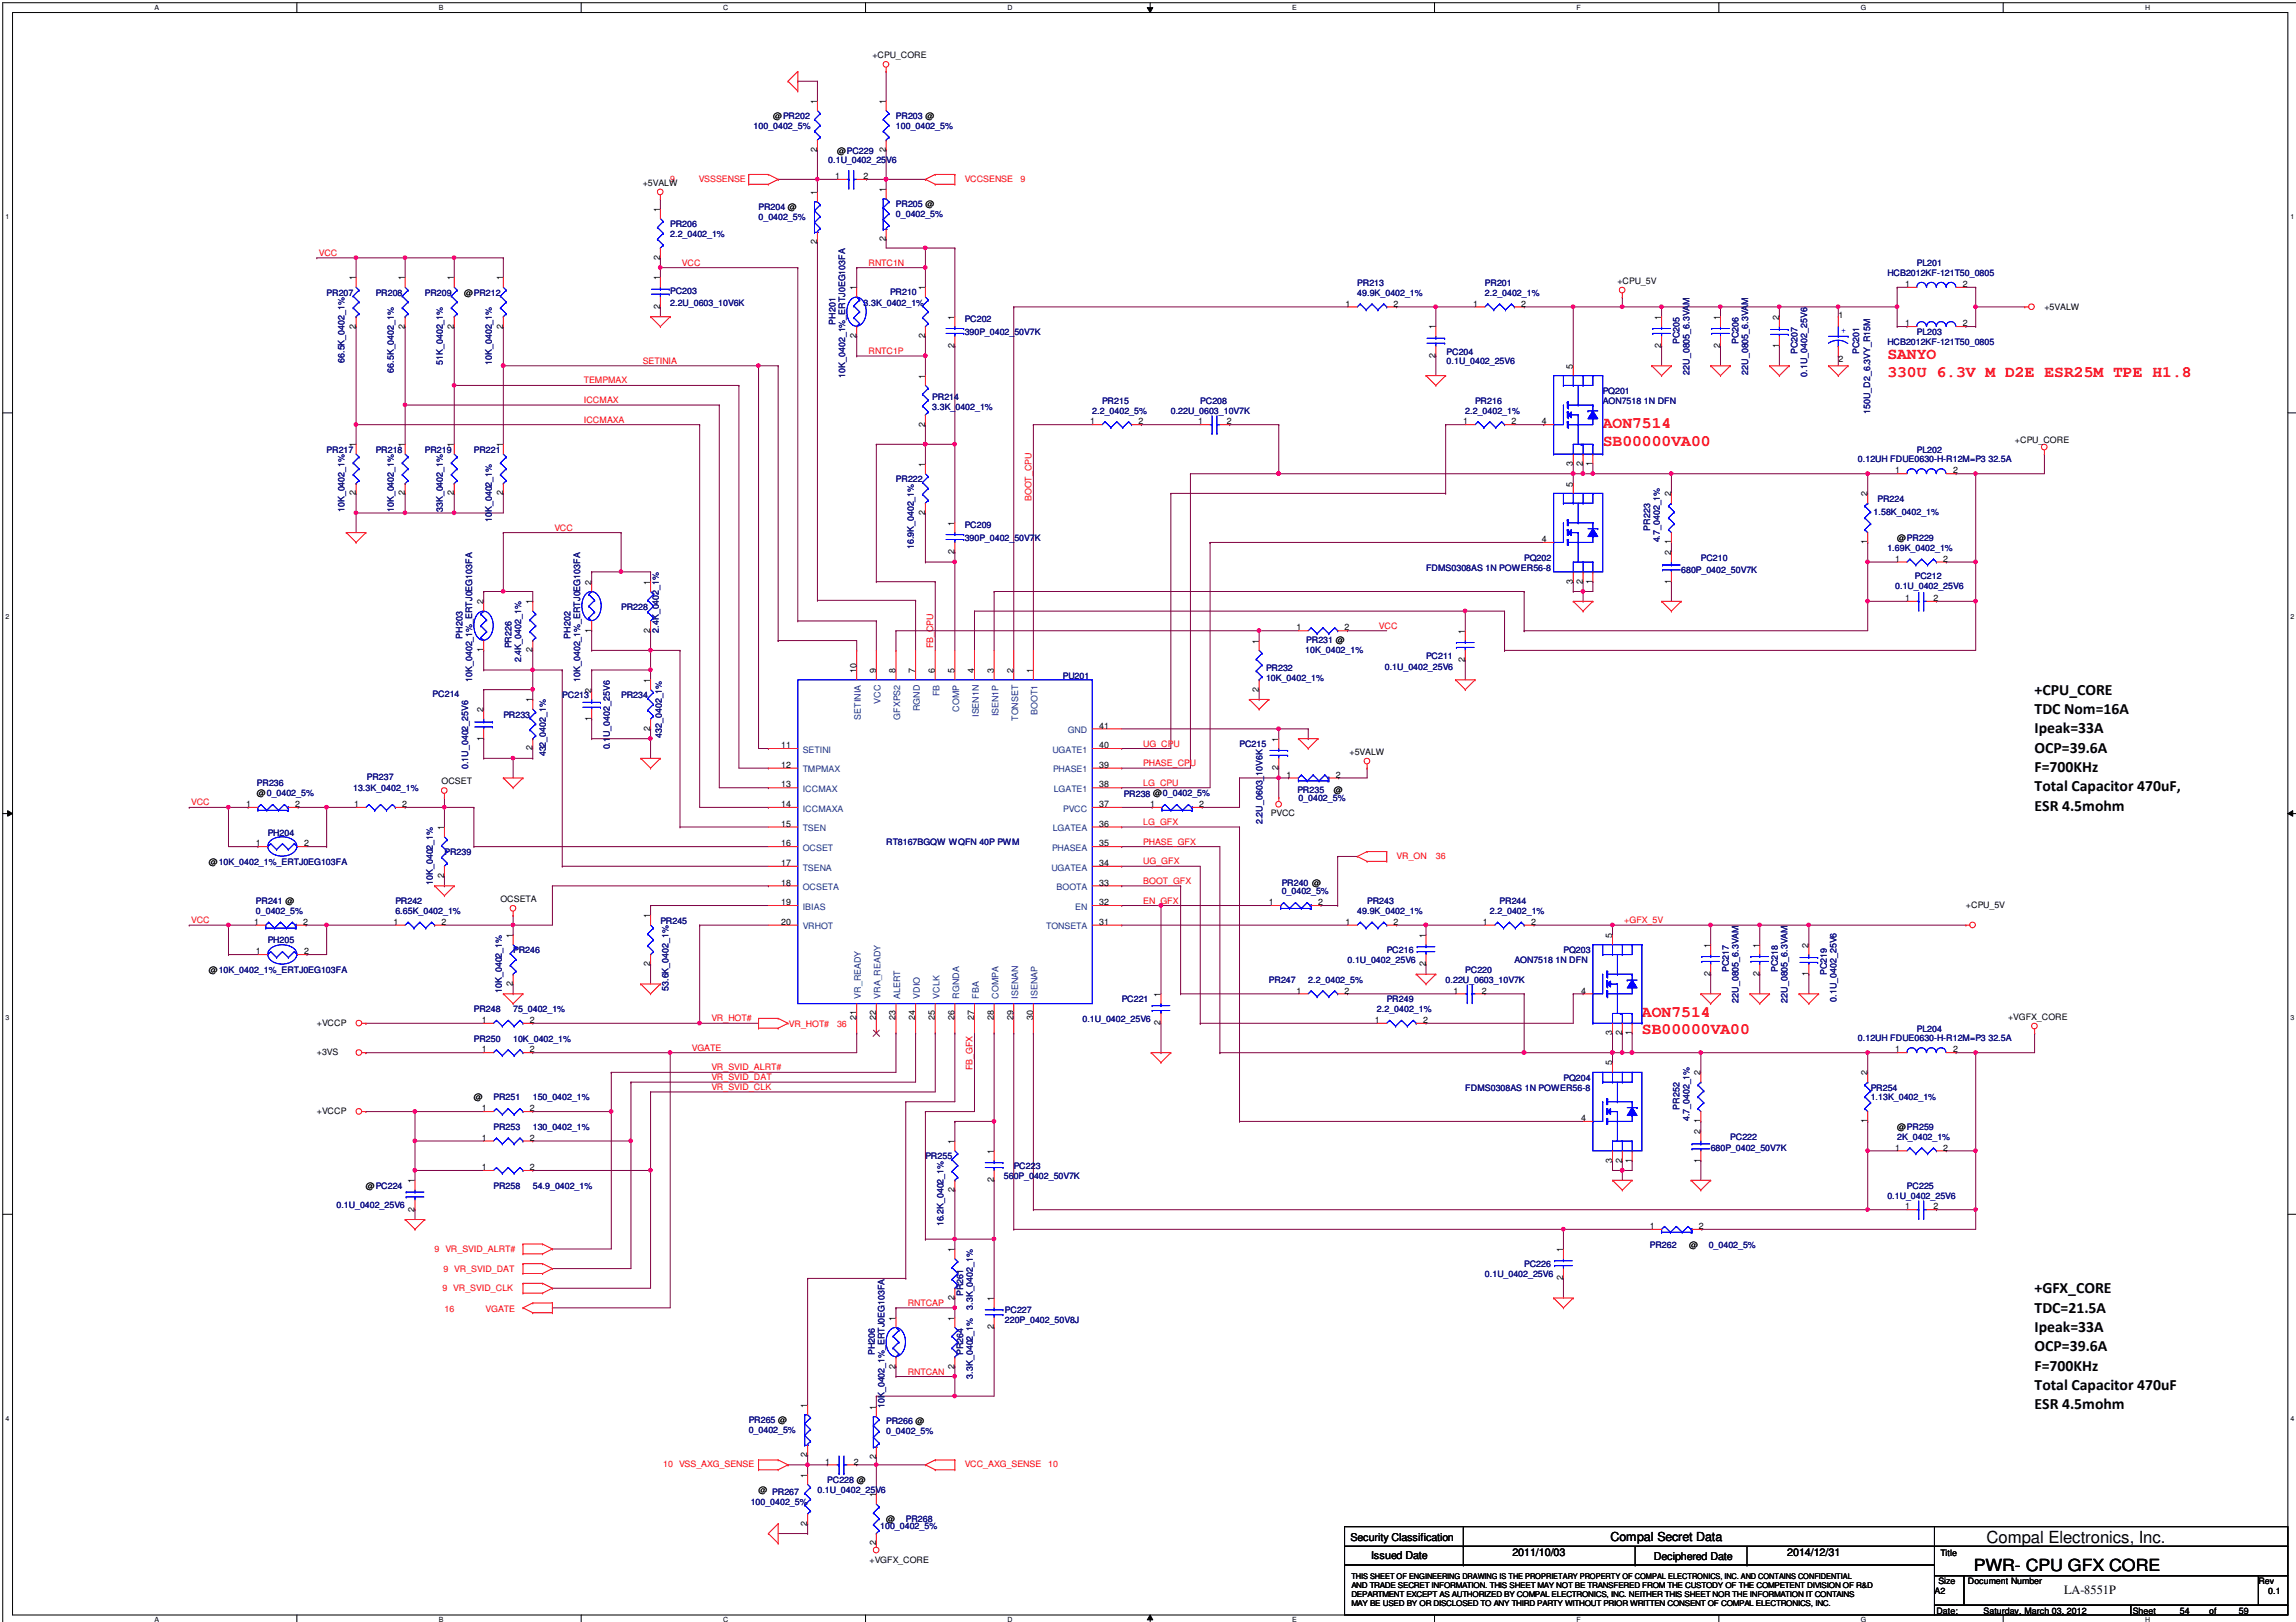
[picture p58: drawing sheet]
<svg xmlns="http://www.w3.org/2000/svg" width="297mm" height="210mm" viewBox="0 0 297 210" stroke-linecap="round" stroke-linejoin="round" font-family="sans-serif">
<defs><g id="words">
<g font-size="2.2">
<text x="255.3" y="203.4">PWR- CPU GFX CORE</text>
<text x="257" y="199.7">Compal Electronics, Inc.</text>
</g>
<g font-size="2" fill="#f00">
<text x="244.2" y="46.5">SANYO</text>
<text x="244.2" y="48.8">330U 6.3V M D2E ESR25M TPE H1.8</text>
<text x="207.3" y="55.4">AON7514</text>
<text x="207.3" y="57.7">SB00000VA00</text>
<text x="212.4" y="131.6">AON7514</text>
<text x="212.4" y="133.9">SB00000VA00</text>
</g>
<g font-size="2">
<text x="263.2" y="89.9">+CPU_CORE</text>
<text x="263.2" y="92.4">TDC Nom=16A</text>
<text x="263.2" y="94.9">Ipeak=33A</text>
<text x="263.2" y="97.4">OCP=39.6A</text>
<text x="263.2" y="99.9">F=700KHz</text>
<text x="263.2" y="102.4">Total Capacitor 470uF,</text>
<text x="263.2" y="104.9">ESR 4.5mohm</text>
<text x="263.2" y="167.4">+GFX_CORE</text>
<text x="263.2" y="169.9">TDC=21.5A</text>
<text x="263.2" y="172.4">Ipeak=33A</text>
<text x="263.2" y="174.9">OCP=39.6A</text>
<text x="263.2" y="177.4">F=700KHz</text>
<text x="263.2" y="179.9">Total Capacitor 470uF</text>
<text x="263.2" y="182.4">ESR 4.5mohm</text>
</g>
<text font-size="1.7" x="267" y="206.2">LA-8551P</text>
<text font-size="1.6" x="208.4" y="199.4">Compal Secret Data</text>
<g font-size="1.4">
<text x="174.7" y="199.4">Security Classification</text>
<text x="177.4" y="201.8">Issued Date</text>
<text x="195.7" y="201.4">2011/10/03</text>
<text x="213.9" y="201.9">Deciphered Date</text>
<text x="231.2" y="201.4">2014/12/31</text>
</g>
<g font-size="1.1">
<text x="112.9" y="7.5">+CPU_CORE</text>
<text x="100" y="15.4">@PR202</text>
<text x="105.7" y="13.4" transform="rotate(-90 105.7 13.4)">1</text>
<text x="114.6" y="13.4" transform="rotate(-90 114.6 13.4)">1</text>
<text x="105.7" y="19.7" transform="rotate(-90 105.7 19.7)">2</text>
<text x="108" y="23.2">1</text>
<text x="108.3" y="19.9">@PC229</text>
<text x="111.7" y="23.2">2</text>
<text x="114.6" y="19.7" transform="rotate(-90 114.6 19.7)">2</text>
<text x="83.2" y="24.1">+5VALW</text>
<text x="85.4" y="27.4" transform="rotate(-90 85.4 27.4)">1</text>
<text x="105.7" y="25.2" transform="rotate(-90 105.7 25.2)">1</text>
<text x="114.6" y="24.9" transform="rotate(-90 114.6 24.9)">1</text>
<text x="85.4" y="33.6" transform="rotate(-90 85.4 33.6)">2</text>
<text x="105.7" y="31.6" transform="rotate(-90 105.7 31.6)">2</text>
<text x="114.6" y="31.2" transform="rotate(-90 114.6 31.2)">2</text>
<text x="46" y="36.3" transform="rotate(-90 46 36.3)">1</text>
<text x="52.4" y="36.3" transform="rotate(-90 52.4 36.3)">1</text>
<text x="58.7" y="36.3" transform="rotate(-90 58.7 36.3)">1</text>
<text x="60" y="38.3">@PR212</text>
<text x="65.1" y="36.3" transform="rotate(-90 65.1 36.3)">1</text>
<text x="85.4" y="40" transform="rotate(-90 85.4 40)">2</text>
<text x="85.4" y="36.3" transform="rotate(-90 85.4 36.3)">1</text>
<text x="110.8" y="37.6" transform="rotate(-90 110.8 37.6)">1</text>
<text x="119.7" y="37.6" transform="rotate(-90 119.7 37.6)">1</text>
<text x="123.5" y="41.4" transform="rotate(-90 123.5 41.4)">1</text>
<text x="174.1" y="39.7">1</text>
<text x="180.3" y="39.7">2</text>
<text x="190.6" y="39.7">1</text>
<text x="196.8" y="39.7">2</text>
<text x="209.3" y="36.8">+CPU_5V</text>
<text x="214.9" y="41.4" transform="rotate(-90 214.9 41.4)">1</text>
<text x="222.5" y="41.4" transform="rotate(-90 222.5 41.4)">1</text>
<text x="230.2" y="41.4" transform="rotate(-90 230.2 41.4)">2</text>
<text x="237.9" y="41.1">1</text>
<text x="246.5" y="37.1">1</text>
<text x="254" y="37.1">2</text>
<text x="264.5" y="40.1">+5VALW</text>
<text x="46" y="42.5" transform="rotate(-90 46 42.5)">2</text>
<text x="52.4" y="42.5" transform="rotate(-90 52.4 42.5)">2</text>
<text x="58.7" y="42.5" transform="rotate(-90 58.7 42.5)">2</text>
<text x="65.1" y="42.5" transform="rotate(-90 65.1 42.5)">2</text>
<text x="110.8" y="43.8" transform="rotate(-90 110.8 43.8)">2</text>
<text x="119.7" y="43.8" transform="rotate(-90 119.7 43.8)">2</text>
<text x="123.5" y="45.1" transform="rotate(-90 123.5 45.1)">2</text>
<text x="185.7" y="46.3" transform="rotate(-90 185.7 46.3)">2</text>
<text x="185.7" y="42.6" transform="rotate(-90 185.7 42.6)">1</text>
<text x="203.5" y="47.7" transform="rotate(-90 203.5 47.7)">5</text>
<text x="214.9" y="45.1" transform="rotate(-90 214.9 45.1)">2</text>
<text x="222.5" y="45.1" transform="rotate(-90 222.5 45.1)">2</text>
<text x="230.2" y="45.1" transform="rotate(-90 230.2 45.1)">1</text>
<text x="237.9" y="46.8">2</text>
<text x="246.5" y="42.2">1</text>
<text x="254" y="42.2">2</text>
<text x="119.7" y="49" transform="rotate(-90 119.7 49)">1</text>
<text x="46" y="57.9" transform="rotate(-90 46 57.9)">1</text>
<text x="52.4" y="57.9" transform="rotate(-90 52.4 57.9)">1</text>
<text x="58.7" y="57.9" transform="rotate(-90 58.7 57.9)">1</text>
<text x="65.1" y="57.9" transform="rotate(-90 65.1 57.9)">1</text>
<text x="119.7" y="55.2" transform="rotate(-90 119.7 55.2)">2</text>
<text x="141.1" y="54.9">1</text>
<text x="147.3" y="54.9">2</text>
<text x="155" y="54.9">1</text>
<text x="158.7" y="54.9">2</text>
<text x="189.3" y="54.9">1</text>
<text x="195.5" y="54.9">2</text>
<text x="199.5" y="54.9">4</text>
<text x="260.7" y="57.3">+CPU_CORE</text>
<text x="46" y="64.1" transform="rotate(-90 46 64.1)">2</text>
<text x="52.4" y="64.1" transform="rotate(-90 52.4 64.1)">2</text>
<text x="58.7" y="64.1" transform="rotate(-90 58.7 64.1)">2</text>
<text x="65.1" y="64.1" transform="rotate(-90 65.1 64.1)">2</text>
<text x="119.7" y="60.4" transform="rotate(-90 119.7 60.4)">1</text>
<text x="203.5" y="63" transform="rotate(-90 203.5 63)">5</text>
<text x="203.5" y="60.3" transform="rotate(-90 203.5 60.3)">3</text>
<text x="204.8" y="60.3" transform="rotate(-90 204.8 60.3)">2</text>
<text x="206" y="60.3" transform="rotate(-90 206 60.3)">1</text>
<text x="216.2" y="64.2" transform="rotate(-90 216.2 64.2)">2</text>
<text x="241.6" y="64.2" transform="rotate(-90 241.6 64.2)">2</text>
<text x="245.2" y="61.3">1</text>
<text x="252.7" y="61.3">2</text>
<text x="119.7" y="66.6" transform="rotate(-90 119.7 66.6)">2</text>
<text x="123.5" y="71.7" transform="rotate(-90 123.5 71.7)">2</text>
<text x="123.5" y="68" transform="rotate(-90 123.5 68)">1</text>
<text x="199.5" y="70.2">4</text>
<text x="216.2" y="71.8" transform="rotate(-90 216.2 71.8)">2</text>
<text x="216.2" y="70.5" transform="rotate(-90 216.2 70.5)">1</text>
<text x="241.6" y="70.5" transform="rotate(-90 241.6 70.5)">1</text>
<text x="245.4" y="70">@PR229</text>
<text x="76.5" y="75.7" transform="rotate(-90 76.5 75.7)">2</text>
<text x="84.1" y="75.7" transform="rotate(-90 84.1 75.7)">1</text>
<text x="203.5" y="75.5" transform="rotate(-90 203.5 75.5)">3</text>
<text x="204.8" y="75.5" transform="rotate(-90 204.8 75.5)">2</text>
<text x="206" y="75.5" transform="rotate(-90 206 75.5)">1</text>
<text x="216.2" y="75.5" transform="rotate(-90 216.2 75.5)">1</text>
<text x="245.2" y="72.7">1</text>
<text x="246.5" y="77.8">1</text>
<text x="250.1" y="77.8">2</text>
<text x="251.4" y="72.7">2</text>
<text x="62.5" y="78.2" transform="rotate(-90 62.5 78.2)">2</text>
<text x="68.9" y="78.2" transform="rotate(-90 68.9 78.2)">1</text>
<text x="76.5" y="81.9" transform="rotate(-90 76.5 81.9)">1</text>
<text x="84.1" y="81.9" transform="rotate(-90 84.1 81.9)">2</text>
<text x="162.9" y="83.3" transform="rotate(-90 162.9 83.3)">1</text>
<text x="167.7" y="81.6">1</text>
<text x="173.9" y="81.6">2</text>
<text x="189.5" y="82" transform="rotate(-90 189.5 82)">1</text>
<text x="62.5" y="84.4" transform="rotate(-90 62.5 84.4)">1</text>
<text x="68.9" y="84.4" transform="rotate(-90 68.9 84.4)">2</text>
<text x="76.5" y="89.6" transform="rotate(-90 76.5 89.6)">2</text>
<text x="84.1" y="88.4" transform="rotate(-90 84.1 88.4)">1</text>
<text x="110.8" y="87.1" transform="rotate(-90 110.8 87.1)">10</text>
<text x="113.3" y="87.1" transform="rotate(-90 113.3 87.1)">9</text>
<text x="115.9" y="87.1" transform="rotate(-90 115.9 87.1)">8</text>
<text x="118.4" y="87.1" transform="rotate(-90 118.4 87.1)">7</text>
<text x="121" y="87.1" transform="rotate(-90 121 87.1)">6</text>
<text x="123.5" y="87.1" transform="rotate(-90 123.5 87.1)">5</text>
<text x="126" y="87.1" transform="rotate(-90 126 87.1)">4</text>
<text x="128.6" y="87.1" transform="rotate(-90 128.6 87.1)">3</text>
<text x="131.1" y="87.1" transform="rotate(-90 131.1 87.1)">2</text>
<text x="133.6" y="87.1" transform="rotate(-90 133.6 87.1)">1</text>
<text x="162.9" y="89.5" transform="rotate(-90 162.9 89.5)">2</text>
<text x="189.5" y="85.7" transform="rotate(-90 189.5 85.7)">2</text>
<text x="62.5" y="95.8" transform="rotate(-90 62.5 95.8)">1</text>
<text x="62.5" y="92.2" transform="rotate(-90 62.5 92.2)">2</text>
<text x="68.9" y="90.9" transform="rotate(-90 68.9 90.9)">1</text>
<text x="76.5" y="93.3" transform="rotate(-90 76.5 93.3)">1</text>
<text x="84.1" y="94.6" transform="rotate(-90 84.1 94.6)">2</text>
<text x="142.2" y="94.3">41</text>
<text x="165.4" y="96" transform="rotate(-90 165.4 96)">1</text>
<text x="57.1" y="101.5">OCSET</text>
<text x="68.9" y="97.1" transform="rotate(-90 68.9 97.1)">2</text>
<text x="101.1" y="101.9">13</text>
<text x="101.1" y="99.4">12</text>
<text x="101.1" y="96.8">11</text>
<text x="142.2" y="96.8">40</text>
<text x="142.2" y="101.9">38</text>
<text x="142.2" y="99.4">39</text>
<text x="165.4" y="99.7" transform="rotate(-90 165.4 99.7)">2</text>
<text x="166.5" y="100.6">1</text>
<text x="172.8" y="100.6">2</text>
<text x="174.6" y="97.7">+5VALW</text>
<text x="31.8" y="104.4">1</text>
<text x="33.2" y="103">@0_0402_5%</text>
<text x="38.2" y="104.4">2</text>
<text x="45.8" y="104.4">1</text>
<text x="52" y="104.4">2</text>
<text x="57.5" y="107.4" transform="rotate(-90 57.5 107.4)">1</text>
<text x="101.1" y="104.4">14</text>
<text x="101.1" y="107">15</text>
<text x="142.2" y="107">36</text>
<text x="142.2" y="104.4">37</text>
<text x="148.8" y="104.4">1</text>
<text x="155.2" y="104.4">2</text>
<text x="164.4" y="105.6">PVCC</text>
<text x="172.6" y="102.7">@</text>
<text x="27" y="111.9">@10K_0402_1%_ERTJ0EG103FA</text>
<text x="33.1" y="109.5">1</text>
<text x="39.3" y="109.5">2</text>
<text x="57.5" y="113.6" transform="rotate(-90 57.5 113.6)">2</text>
<text x="101.1" y="112.1">17</text>
<text x="101.1" y="109.5">16</text>
<text x="142.2" y="109.5">35</text>
<text x="142.2" y="112.1">34</text>
<text x="32.9" y="119.7">1</text>
<text x="39.2" y="119.7">2</text>
<text x="50.9" y="119.7">1</text>
<text x="57.1" y="119.7">2</text>
<text x="64.7" y="116.8">OCSETA</text>
<text x="84.1" y="118.8" transform="rotate(-90 84.1 118.8)">1</text>
<text x="101.1" y="117.1">19</text>
<text x="101.1" y="114.6">18</text>
<text x="101.1" y="119.7">20</text>
<text x="142.2" y="119.7">31</text>
<text x="142.2" y="114.6">33</text>
<text x="142.2" y="117.1">32</text>
<text x="164.2" y="117.1">1</text>
<text x="170.5" y="117.1">2</text>
<text x="174.1" y="119.7">1</text>
<text x="180.3" y="119.7">2</text>
<text x="191.9" y="119.7">1</text>
<text x="198.1" y="119.7">2</text>
<text x="254.3" y="117.5">+CPU_5V</text>
<text x="27" y="125.9">@10K_0402_1%_ERTJ0EG103FA</text>
<text x="33.1" y="123.5">1</text>
<text x="39.3" y="123.5">2</text>
<text x="66.3" y="121.4" transform="rotate(-90 66.3 121.4)">1</text>
<text x="84.1" y="125.1" transform="rotate(-90 84.1 125.1)">2</text>
<text x="184.4" y="125.1" transform="rotate(-90 184.4 125.1)">2</text>
<text x="184.4" y="121.4" transform="rotate(-90 184.4 121.4)">1</text>
<text x="208.6" y="121.4" transform="rotate(-90 208.6 121.4)">5</text>
<text x="221.3" y="122.6" transform="rotate(-90 221.3 122.6)">1</text>
<text x="227.6" y="122.6" transform="rotate(-90 227.6 122.6)">1</text>
<text x="234" y="122.6" transform="rotate(-90 234 122.6)">2</text>
<text x="66.3" y="127.6" transform="rotate(-90 66.3 127.6)">2</text>
<text x="150.2" y="129" transform="rotate(-90 150.2 129)">1</text>
<text x="167.7" y="128.6">1</text>
<text x="173.9" y="128.6">2</text>
<text x="188" y="128.6">1</text>
<text x="191.7" y="128.6">2</text>
<text x="204.6" y="128.6">4</text>
<text x="221.3" y="126.3" transform="rotate(-90 221.3 126.3)">2</text>
<text x="227.6" y="126.3" transform="rotate(-90 227.6 126.3)">2</text>
<text x="234" y="126.3" transform="rotate(-90 234 126.3)">1</text>
<text x="259.8" y="132">+VGFX_CORE</text>
<text x="41" y="132.8">+VCCP</text>
<text x="41" y="136.6">+3VS</text>
<text x="62.3" y="132.4">1</text>
<text x="62.3" y="136.2">1</text>
<text x="68.5" y="132.4">2</text>
<text x="68.5" y="136.2">2</text>
<text x="110.8" y="132" transform="rotate(-90 110.8 132)">21</text>
<text x="113.3" y="132" transform="rotate(-90 113.3 132)">22</text>
<text x="115.9" y="132" transform="rotate(-90 115.9 132)">23</text>
<text x="118.4" y="132" transform="rotate(-90 118.4 132)">24</text>
<text x="121" y="132" transform="rotate(-90 121 132)">25</text>
<text x="123.5" y="132" transform="rotate(-90 123.5 132)">26</text>
<text x="126" y="132" transform="rotate(-90 126 132)">27</text>
<text x="128.6" y="132" transform="rotate(-90 128.6 132)">28</text>
<text x="131.1" y="132" transform="rotate(-90 131.1 132)">29</text>
<text x="133.6" y="132" transform="rotate(-90 133.6 132)">30</text>
<text x="150.2" y="132.7" transform="rotate(-90 150.2 132.7)">2</text>
<text x="177.9" y="132.4">1</text>
<text x="184.1" y="132.4">2</text>
<text x="208.6" y="137.9" transform="rotate(-90 208.6 137.9)">5</text>
<text x="208.6" y="133.9" transform="rotate(-90 208.6 133.9)">3</text>
<text x="209.8" y="133.9" transform="rotate(-90 209.8 133.9)">2</text>
<text x="211.1" y="133.9" transform="rotate(-90 211.1 133.9)">1</text>
<text x="245.2" y="136.2">1</text>
<text x="252.7" y="136.2">2</text>
<text x="61.3" y="142.4">@</text>
<text x="62.3" y="143.8">1</text>
<text x="68.5" y="143.8">2</text>
<text x="220" y="139.2" transform="rotate(-90 220 139.2)">2</text>
<text x="241.6" y="139.2" transform="rotate(-90 241.6 139.2)">2</text>
<text x="41" y="144.2">+VCCP</text>
<text x="62.3" y="147.6">1</text>
<text x="68.5" y="147.6">2</text>
<text x="123.5" y="148" transform="rotate(-90 123.5 148)">1</text>
<text x="128.6" y="149.3" transform="rotate(-90 128.6 149.3)">1</text>
<text x="204.6" y="145.1">4</text>
<text x="220" y="146.8" transform="rotate(-90 220 146.8)">2</text>
<text x="220" y="145.4" transform="rotate(-90 220 145.4)">1</text>
<text x="241.6" y="145.4" transform="rotate(-90 241.6 145.4)">1</text>
<text x="245.2" y="148.9">1</text>
<text x="245.4" y="146.2">@PR259</text>
<text x="251.4" y="148.9">2</text>
<text x="47.3" y="153.8">@PC224</text>
<text x="53.6" y="153.1" transform="rotate(-90 53.6 153.1)">1</text>
<text x="62.3" y="151.4">1</text>
<text x="68.5" y="151.4">2</text>
<text x="123.5" y="154.3" transform="rotate(-90 123.5 154.3)">2</text>
<text x="128.6" y="153" transform="rotate(-90 128.6 153)">2</text>
<text x="208.6" y="150.5" transform="rotate(-90 208.6 150.5)">3</text>
<text x="209.8" y="150.5" transform="rotate(-90 209.8 150.5)">2</text>
<text x="211.1" y="150.5" transform="rotate(-90 211.1 150.5)">1</text>
<text x="220" y="150.5" transform="rotate(-90 220 150.5)">1</text>
<text x="53.6" y="156.8" transform="rotate(-90 53.6 156.8)">2</text>
<text x="213.4" y="159">1</text>
<text x="218.5" y="161.5">@</text>
<text x="219.8" y="159">2</text>
<text x="246.5" y="156.5">1</text>
<text x="250.1" y="156.5">2</text>
<text x="123.5" y="162" transform="rotate(-90 123.5 162)">1</text>
<text x="202.2" y="165.7" transform="rotate(-90 202.2 165.7)">2</text>
<text x="202.2" y="162" transform="rotate(-90 202.2 162)">1</text>
<text x="115.9" y="170.9" transform="rotate(-90 115.9 170.9)">1</text>
<text x="123.5" y="170.9" transform="rotate(-90 123.5 170.9)">1</text>
<text x="123.5" y="168.2" transform="rotate(-90 123.5 168.2)">2</text>
<text x="128.6" y="172" transform="rotate(-90 128.6 172)">2</text>
<text x="128.6" y="168.4" transform="rotate(-90 128.6 168.4)">1</text>
<text x="115.9" y="177.1" transform="rotate(-90 115.9 177.1)">2</text>
<text x="123.5" y="177.1" transform="rotate(-90 123.5 177.1)">2</text>
<text x="104.4" y="182.2" transform="rotate(-90 104.4 182.2)">1</text>
<text x="113.3" y="182.5" transform="rotate(-90 113.3 182.5)">1</text>
<text x="104.4" y="191.2" transform="rotate(-90 104.4 191.2)">1</text>
<text x="104.4" y="188.6" transform="rotate(-90 104.4 188.6)">2</text>
<text x="106.8" y="189.5">1</text>
<text x="110.5" y="189.5">2</text>
<text x="113.3" y="188.8" transform="rotate(-90 113.3 188.8)">2</text>
<text x="98.1" y="193.2">@ PR267</text>
<text x="104.4" y="197.4" transform="rotate(-90 104.4 197.4)">2</text>
<text x="113.3" y="193.8" transform="rotate(-90 113.3 193.8)">1</text>
<text x="114.6" y="197">@</text>
<text x="112.5" y="202.2">+VGFX_CORE</text>
<text x="113.3" y="200" transform="rotate(-90 113.3 200)">2</text>
<text x="251" y="201.3">Title</text>
<text x="250.3" y="206.3">A2</text>
<text x="250.5" y="208.8">Date:</text>
<text x="250.8" y="205">Size</text>
<text x="254.6" y="205">Document Number</text>
<text x="256.6" y="208.8">Saturday, March 03, 2012</text>
<text x="275.9" y="208.8">Sheet</text>
<text x="282" y="208.8">54</text>
<text x="285.8" y="208.8">of</text>
<text x="289.6" y="208.8">59</text>
<text x="292.2" y="205">Rev</text>
<text x="293.4" y="206.3">0.1</text>
</g>
<g font-size="1.1" fill="#000080">
<text x="97.5" y="16.7">100_0402_5%</text>
<text x="115.9" y="15.4">PR203 @</text>
<text x="115.9" y="16.7">100_0402_5%</text>
<text x="107.2" y="21.1">0.1U_0402_25V6</text>
<text x="86.7" y="29.4">PR206</text>
<text x="98.1" y="27.2">PR204 @</text>
<text x="98.1" y="28.5">0_0402_5%</text>
<text x="115.9" y="26.9">PR205 @</text>
<text x="115.9" y="28.1">0_0402_5%</text>
<text x="86.7" y="30.7">2.2_0402_1%</text>
<text x="244.2" y="35.7">HCB2012KF-121T50_0805</text>
<text x="248" y="34.5">PL201</text>
<text x="42.3" y="38.3">PR207</text>
<text x="48.6" y="38.3">PR208</text>
<text x="55" y="38.3">PR209</text>
<text x="86.7" y="38">PC203</text>
<text x="86.7" y="39.6">2.2U_0603_10V6K</text>
<text x="111.7" y="39.6">3.3K_0402_1%</text>
<text x="115.2" y="38.2">PR210</text>
<text x="124.8" y="41.7">PC202</text>
<text x="175.6" y="37">PR213</text>
<text x="175.6" y="38.3">49.9K_0402_1%</text>
<text x="192.1" y="37">PR201</text>
<text x="192.1" y="38.3">2.2_0402_1%</text>
<text x="44.6" y="47" transform="rotate(-90 44.6 47)">66.5K_0402_1%</text>
<text x="57.3" y="47.2" transform="rotate(-90 57.3 47.2)">51K_0402_1%</text>
<text x="63.6" y="47.2" transform="rotate(-90 63.6 47.2)">10K_0402_1%</text>
<text x="108.1" y="42" transform="rotate(-90 108.1 42)">PH201</text>
<text x="124.8" y="43.4">390P_0402_50V7K</text>
<text x="187.2" y="45.9">PC204</text>
<text x="187.2" y="47.2">0.1U_0402_25V6</text>
<text x="217.3" y="44.5" transform="rotate(-90 217.3 44.5)">PC205</text>
<text x="224.9" y="44.5" transform="rotate(-90 224.9 44.5)">PC206</text>
<text x="232.5" y="45.8" transform="rotate(-90 232.5 45.8)">PC207</text>
<text x="240.5" y="45.8" transform="rotate(-90 240.5 45.8)">PC201</text>
<text x="244.2" y="44.6">HCB2012KF-121T50_0805</text>
<text x="248" y="43.4">PL203</text>
<text x="50.9" y="48.2" transform="rotate(-90 50.9 48.2)">66.5K_0402_1%</text>
<text x="109.4" y="48.9" transform="rotate(-90 109.4 48.9)">10K_0402_1%_ERTJ0EG103FA</text>
<text x="120.6" y="51.7">PR214</text>
<text x="120.6" y="53">3.3K_0402_1%</text>
<text x="141.3" y="53.5">2.2_0402_5%</text>
<text x="142.6" y="52.2">PR215</text>
<text x="151.5" y="53.5">0.22U_0603_10V7K</text>
<text x="155.3" y="52.2">PC208</text>
<text x="189.6" y="53.5">2.2_0402_1%</text>
<text x="190.8" y="52.2">PR216</text>
<text x="207.3" y="51">PQ201</text>
<text x="207.3" y="52.2">AON7518 1N DFN</text>
<text x="218.6" y="48.5" transform="rotate(-90 218.6 48.5)">22U_0805_6.3VAM</text>
<text x="226.2" y="48.5" transform="rotate(-90 226.2 48.5)">22U_0805_6.3VAM</text>
<text x="233.8" y="48.7" transform="rotate(-90 233.8 48.7)">0.1U_0402_25V6</text>
<text x="241.9" y="53.6" transform="rotate(-90 241.9 53.6)">150U_D2_6.3VY_R15M</text>
<text x="42.3" y="58.6">PR217</text>
<text x="48.6" y="58.6">PR218</text>
<text x="55" y="58.6">PR219</text>
<text x="61.3" y="58.6">PR221</text>
<text x="240.4" y="59.7">0.12UH FDUE0630-H-R12M=P3 32.5A</text>
<text x="248" y="58.6">PL202</text>
<text x="115.9" y="62.4">PR222</text>
<text x="242.9" y="64.9">PR224</text>
<text x="44.6" y="66.3" transform="rotate(-90 44.6 66.3)">10K_0402_1%</text>
<text x="50.9" y="66.3" transform="rotate(-90 50.9 66.3)">10K_0402_1%</text>
<text x="57.3" y="66.3" transform="rotate(-90 57.3 66.3)">33K_0402_1%</text>
<text x="63.6" y="67.5" transform="rotate(-90 63.6 67.5)">10K_0402_1%</text>
<text x="118.2" y="71.1" transform="rotate(-90 118.2 71.1)">16.9K_0402_1%</text>
<text x="124.8" y="68.4">PC209</text>
<text x="124.8" y="70">390P_0402_50V7K</text>
<text x="213.5" y="68.7" transform="rotate(-90 213.5 68.7)">PR223</text>
<text x="214.8" y="70.2" transform="rotate(-90 214.8 70.2)">4.7_0402_1%</text>
<text x="242.4" y="66.6">1.58K_0402_1%</text>
<text x="244.2" y="71.3">1.69K_0402_1%</text>
<text x="184.5" y="73.8">FDMS0308AS 1N POWER56-8</text>
<text x="197.2" y="72.6">PQ202</text>
<text x="217.5" y="74.1">680P_0402_50V7K</text>
<text x="220" y="72.6">PC210</text>
<text x="245.2" y="76.2">0.1U_0402_25V6</text>
<text x="247.7" y="75">PC212</text>
<text x="59.8" y="82.6" transform="rotate(-90 59.8 82.6)">PH203</text>
<text x="66.2" y="83.9" transform="rotate(-90 66.2 83.9)">PR226</text>
<text x="73.8" y="82.6" transform="rotate(-90 73.8 82.6)">PH202</text>
<text x="80.4" y="78.9">PR228</text>
<text x="85.2" y="81.9" transform="rotate(-90 85.2 81.9)">2.4K_0402_1%</text>
<text x="169" y="83.2">PR231 @</text>
<text x="61.1" y="88.2" transform="rotate(-90 61.1 88.2)">10K_0402_1%_ERTJ0EG103FA</text>
<text x="67.4" y="85.7" transform="rotate(-90 67.4 85.7)">2.4K_0402_1%</text>
<text x="75.1" y="88.2" transform="rotate(-90 75.1 88.2)">10K_0402_1%_ERTJ0EG103FA</text>
<text x="137.5" y="87.8">PU201</text>
<text x="163.8" y="86.8">PR232</text>
<text x="163.8" y="88.2">10K_0402_1%</text>
<text x="168.9" y="84.5">10K_0402_1%</text>
<text x="179.2" y="86.7">0.1U_0402_25V6</text>
<text x="184.5" y="85.3">PC211</text>
<text x="56" y="90.2">PC214</text>
<text x="65.1" y="92.9">PR233</text>
<text x="72.7" y="90.3">PC213</text>
<text x="80.4" y="90.3">PR234</text>
<text x="85.6" y="95.5" transform="rotate(-90 85.6 95.5)">432_0402_1%</text>
<text x="33.2" y="101.8">PR236</text>
<text x="47.5" y="100.9">PR237</text>
<text x="60.6" y="99.5" transform="rotate(-90 60.6 99.5)">0.1U_0402_25V6</text>
<text x="70.6" y="97.9" transform="rotate(-90 70.6 97.9)">432_0402_1%</text>
<text x="78.9" y="97" transform="rotate(-90 78.9 97)">0.1U_0402_25V6</text>
<text x="160.4" y="96.7">PC215</text>
<text x="45.7" y="102.4">13.3K_0402_1%</text>
<text x="145.4" y="103.2">PR238 @0_0402_5%</text>
<text x="163.3" y="106.6" transform="rotate(-90 163.3 106.6)">2.2U_0603_10V6K</text>
<text x="167.9" y="102.7">PR235</text>
<text x="168" y="103.7">0_0402_5%</text>
<text x="34.6" y="108.1">PH204</text>
<text x="57.5" y="110.7">PR239</text>
<text x="114.6" y="109.4">RT8167BGQW WQFN 40P PWM</text>
<text x="33.1" y="117">PR241 @</text>
<text x="33.1" y="118.3">0_0402_5%</text>
<text x="51.1" y="117">PR242</text>
<text x="51.1" y="118.3">6.65K_0402_1%</text>
<text x="56" y="114.5" transform="rotate(-90 56 114.5)">10K_0402_1%</text>
<text x="85.4" y="119.6">PR245</text>
<text x="165.8" y="114.6">PR240 @</text>
<text x="165.8" y="115.7">0_0402_5%</text>
<text x="175.6" y="118.3">49.9K_0402_1%</text>
<text x="176.9" y="117">PR243</text>
<text x="192.7" y="118.3">2.2_0402_1%</text>
<text x="194" y="117">PR244</text>
<text x="34.6" y="122.1">PH205</text>
<text x="66.4" y="123.4">PR246</text>
<text x="174.3" y="124.6">0.1U_0402_25V6</text>
<text x="179.4" y="123.4">PC216</text>
<text x="189.6" y="125.9">PC220</text>
<text x="195.9" y="124.6">AON7518 1N DFN</text>
<text x="202.3" y="123.4">PQ203</text>
<text x="223.6" y="125.8" transform="rotate(-90 223.6 125.8)">PC217</text>
<text x="230" y="125.8" transform="rotate(-90 230 125.8)">PC218</text>
<text x="61.3" y="131">PR248</text>
<text x="64.9" y="128.5" transform="rotate(-90 64.9 128.5)">10K_0402_1%</text>
<text x="66.4" y="131">75_0402_1%</text>
<text x="86.5" y="128.2" transform="rotate(-90 86.5 128.2)">53.6K_0402_1%</text>
<text x="145.1" y="129.7">PC221</text>
<text x="164.2" y="127.2">PR247</text>
<text x="169.2" y="127.2">2.2_0402_5%</text>
<text x="178.1" y="131">2.2_0402_1%</text>
<text x="179.4" y="129.7">PR249</text>
<text x="187" y="127.2">0.22U_0603_10V7K</text>
<text x="224.9" y="129.8" transform="rotate(-90 224.9 129.8)">22U_0805_6.3VAM</text>
<text x="231.3" y="129.8" transform="rotate(-90 231.3 129.8)">22U_0805_6.3VAM</text>
<text x="236.3" y="126.2" transform="rotate(-90 236.3 126.2)">PC219</text>
<text x="237.6" y="129.6" transform="rotate(-90 237.6 129.6)">0.1U_0402_25V6</text>
<text x="61.3" y="134.8">PR250</text>
<text x="66.4" y="134.8">10K_0402_1%</text>
<text x="140" y="132.3">0.1U_0402_25V6</text>
<text x="240.4" y="134.7">0.12UH FDUE0630-H-R12M=P3 32.5A</text>
<text x="248" y="133.5">PL204</text>
<text x="63.8" y="142.4">PR251</text>
<text x="68.9" y="142.4">150_0402_1%</text>
<text x="189.6" y="141.1">FDMS0308AS 1N POWER56-8</text>
<text x="202.3" y="139.9">PQ204</text>
<text x="217.3" y="143.6" transform="rotate(-90 217.3 143.6)">PR252</text>
<text x="242" y="141.1">PR254</text>
<text x="242" y="142.4">1.13K_0402_1%</text>
<text x="63.8" y="146.2">PR253</text>
<text x="68.9" y="146.2">130_0402_1%</text>
<text x="218.6" y="145.1" transform="rotate(-90 218.6 145.1)">4.7_0402_1%</text>
<text x="221.3" y="149">680P_0402_50V7K</text>
<text x="223.9" y="147.5">PC222</text>
<text x="245.4" y="147.5">2K_0402_1%</text>
<text x="63.8" y="153.8">PR258</text>
<text x="68.9" y="153.8">54.9_0402_1%</text>
<text x="119.7" y="150">PR255</text>
<text x="129.9" y="152.6">560P_0402_50V7K</text>
<text x="131.2" y="151.3">PC223</text>
<text x="244.2" y="155.1">0.1U_0402_25V6</text>
<text x="246.7" y="153.8">PC225</text>
<text x="43.5" y="156.4">0.1U_0402_25V6</text>
<text x="122.1" y="158.7" transform="rotate(-90 122.1 158.7)">16.2K_0402_1%</text>
<text x="213.4" y="161.5">PR262</text>
<text x="221.1" y="161.5">0_0402_5%</text>
<text x="124.6" y="167.7" transform="rotate(-90 124.6 167.7)">PR261</text>
<text x="192.1" y="165.3">0.1U_0402_25V6</text>
<text x="197.2" y="164">PC226</text>
<text x="125.9" y="169.5" transform="rotate(-90 125.9 169.5)">3.3K_0402_1%</text>
<text x="130" y="170">PC227</text>
<text x="130" y="171.2">220P_0402_50V8J</text>
<text x="113.2" y="175.3" transform="rotate(-90 113.2 175.3)">PH206</text>
<text x="124.6" y="175.3" transform="rotate(-90 124.6 175.3)">PR264</text>
<text x="125.9" y="178.4" transform="rotate(-90 125.9 178.4)">3.3K_0402_1%</text>
<text x="96.9" y="184.2">PR265 @</text>
<text x="96.9" y="185.5">0_0402_5%</text>
<text x="114.4" y="182.2" transform="rotate(-90 114.4 182.2)">10K_0402_1%_ERTJ0EG103FA</text>
<text x="114.6" y="184.3">PR266 @</text>
<text x="114.6" y="185.6">0_0402_5%</text>
<text x="107" y="191.9">PC228 @</text>
<text x="97.1" y="194.7">100_0402_5%</text>
<text x="105.8" y="193.2">0.1U_0402_25V6</text>
<text x="113.9" y="197.9">100_0402_5%</text>
<text x="117.2" y="197">PR268</text>
</g>
<g font-size="1.1" fill="#f00">
<text x="86.7" y="23.5">9</text>
<text x="90.4" y="23.5">VSSSENSE</text>
<text x="124.8" y="23.5">VCCSENSE</text>
<text x="132" y="23.5">9</text>
<text x="41.2" y="33.1">VCC</text>
<text x="88.2" y="34.4">VCC</text>
<text x="112.4" y="34.4">RNTC1N</text>
<text x="83.2" y="47.1">SETINIA</text>
<text x="112.4" y="45.8">RNTC1P</text>
<text x="75.5" y="49.6">TEMPMAX</text>
<text x="75.5" y="52.2">ICCMAX</text>
<text x="75.5" y="54.7">ICCMAXA</text>
<text x="133.4" y="64.9" transform="rotate(-90 133.4 64.9)">BOOT_CPU</text>
<text x="71.7" y="68.7">VCC</text>
<text x="120.7" y="83.9" transform="rotate(-90 120.7 83.9)">FB_CPU</text>
<text x="178.4" y="81.4">VCC</text>
<text x="147.9" y="101.7">LG_CPU</text>
<text x="147.9" y="99.2">PHASE_CPU</text>
<text x="147.9" y="96.6">UG_CPU</text>
<text x="24.7" y="104.2">VCC</text>
<text x="147.9" y="106.8">LG_GFX</text>
<text x="147.9" y="109.3">PHASE_GFX</text>
<text x="147.9" y="111.8">UG_GFX</text>
<text x="180.7" y="111.2">VR_ON</text>
<text x="185.8" y="111.2">36</text>
<text x="24.7" y="119.5">VCC</text>
<text x="147.9" y="114.4">BOOT_GFX</text>
<text x="147.9" y="116.9">EN_GFX</text>
<text x="210.1" y="119.5">+GFX_5V</text>
<text x="89.5" y="136">VGATE</text>
<text x="92" y="132.2">VR_HOT#</text>
<text x="102.1" y="132.9">VR_HOT#</text>
<text x="108.3" y="132.9">36</text>
<text x="92" y="138.5">VR_SVID_ALRT#</text>
<text x="92" y="139.8">VR_SVID_DAT</text>
<text x="92" y="141.1">VR_SVID_CLK</text>
<text x="125.8" y="138.5" transform="rotate(-90 125.8 138.5)">FB_GFX</text>
<text x="56.2" y="162">9 VR_SVID_ALRT#</text>
<text x="57.2" y="167">9 VR_SVID_CLK</text>
<text x="57.4" y="164.6">9 VR_SVID_DAT</text>
<text x="57.5" y="169.8">16</text>
<text x="62.8" y="169.8">VGATE</text>
<text x="117.4" y="169">RNTCAP</text>
<text x="117.4" y="177.9">RNTCAN</text>
<text x="85.8" y="189.9">10 VSS_AXG_SENSE</text>
<text x="124.8" y="189.9">VCC_AXG_SENSE</text>
<text x="135.6" y="189.9">10</text>
</g>
<text font-size="1.1" fill="#00f" x="238.2" y="43.1">+</text>
<g font-size="1.1" fill="#004080">
<text x="111.4" y="93.1" transform="rotate(-90 111.4 93.1)">SETINIA</text>
<text x="113.9" y="91.1" transform="rotate(-90 113.9 91.1)">VCC</text>
<text x="116.5" y="93.1" transform="rotate(-90 116.5 93.1)">GFXPS2</text>
<text x="119" y="92" transform="rotate(-90 119 92)">RGND</text>
<text x="121.5" y="90.1" transform="rotate(-90 121.5 90.1)">FB</text>
<text x="124.1" y="92.1" transform="rotate(-90 124.1 92.1)">COMP</text>
<text x="126.6" y="92.8" transform="rotate(-90 126.6 92.8)">ISEN1N</text>
<text x="129.2" y="92.7" transform="rotate(-90 129.2 92.7)">ISEN1P</text>
<text x="131.7" y="93.3" transform="rotate(-90 131.7 93.3)">TONSET</text>
<text x="134.2" y="92.5" transform="rotate(-90 134.2 92.5)">BOOT1</text>
<text x="138.1" y="94.9">GND</text>
<text x="103.8" y="100">TMPMAX</text>
<text x="103.8" y="97.4">SETINI</text>
<text x="136.1" y="97.4">UGATE1</text>
<text x="136.2" y="100">PHASE1</text>
<text x="103.8" y="105">ICCMAXA</text>
<text x="103.8" y="102.5">ICCMAX</text>
<text x="103.8" y="107.6">TSEN</text>
<text x="136.2" y="107.6">LGATEA</text>
<text x="136.3" y="102.5">LGATE1</text>
<text x="137.5" y="105">PVCC</text>
<text x="103.8" y="112.7">TSENA</text>
<text x="103.8" y="110.1">OCSET</text>
<text x="136" y="112.7">UGATEA</text>
<text x="136.1" y="110.1">PHASEA</text>
<text x="103.8" y="117.7">IBIAS</text>
<text x="103.8" y="115.2">OCSETA</text>
<text x="136.7" y="115.2">BOOTA</text>
<text x="139.1" y="117.7">EN</text>
<text x="103.8" y="120.3">VRHOT</text>
<text x="135.3" y="120.3">TONSETA</text>
<text x="111.4" y="129.2" transform="rotate(-90 111.4 129.2)">VR_READY</text>
<text x="113.9" y="129.2" transform="rotate(-90 113.9 129.2)">VRA_READY</text>
<text x="116.5" y="129.2" transform="rotate(-90 116.5 129.2)">ALERT</text>
<text x="119" y="129.2" transform="rotate(-90 119 129.2)">VDIO</text>
<text x="121.5" y="129.2" transform="rotate(-90 121.5 129.2)">VCLK</text>
<text x="124.1" y="129.2" transform="rotate(-90 124.1 129.2)">RGNDA</text>
<text x="126.6" y="129.2" transform="rotate(-90 126.6 129.2)">FBA</text>
<text x="129.2" y="129.2" transform="rotate(-90 129.2 129.2)">COMPA</text>
<text x="131.7" y="129.2" transform="rotate(-90 131.7 129.2)">ISENAN</text>
<text x="134.2" y="129.2" transform="rotate(-90 134.2 129.2)">ISENAP</text>
</g>
<g font-size="1">
<text x="174.8" y="204.3">THIS SHEET OF ENGINEERING DRAWING IS THE PROPRIETARY PROPERTY OF COMPAL ELECTRONICS, INC. AND CONTAINS CONFIDENTIAL</text>
<text x="174.8" y="205.5">AND TRADE SECRET INFORMATION. THIS SHEET MAY NOT BE TRANSFERED FROM THE CUSTODY OF THE COMPETENT DIVISION OF R&amp;D</text>
<text x="174.8" y="206.7">DEPARTMENT EXCEPT AS AUTHORIZED BY COMPAL ELECTRONICS, INC. NEITHER THIS SHEET NOR THE INFORMATION IT CONTAINS</text>
<text x="174.8" y="207.9">MAY BE USED BY OR DISCLOSED TO ANY THIRD PARTY WITHOUT PRIOR WRITTEN CONSENT OF COMPAL ELECTRONICS, INC.</text>
</g>
<g font-size=".9">
<text x="20" y="1.3">A</text>
<text x="56.8" y="1.3">B</text>
<text x="93.6" y="1.3">C</text>
<text x="130.3" y="1.3">D</text>
<text x="167.2" y="1.3">E</text>
<text x="204" y="1.3">F</text>
<text x="240.7" y="1.3">G</text>
<text x="277.5" y="1.3">H</text>
<text x=".7" y="28.3">1</text>
<text x="296.3" y="28.3">1</text>
<text x=".7" y="80.1">2</text>
<text x="296.3" y="80.1">2</text>
<text x=".7" y="132">3</text>
<text x="296.3" y="132">3</text>
<text x=".7" y="183.9">4</text>
<text x="296.3" y="183.9">4</text>
<text x="20" y="209.9">A</text>
<text x="56.8" y="209.9">B</text>
<text x="93.6" y="209.9">C</text>
<text x="130.3" y="209.9">D</text>
<text x="167.2" y="209.9">E</text>
<text x="204" y="209.9">F</text>
<text x="240.7" y="209.9">G</text>
<text x="277.5" y="209.9">H</text>
</g>
</g></defs>
<path d="M1.6 1.6h294.4v207.4h-294.4zM297.1 .4h-296.7v209.5" fill="none" stroke="#000" stroke-width=".13"/>
<g fill="#fff">
<path d="M20 .5h.5v1h-.5z"/>
<path d="M20 209.1h.5v.8h-.5z"/>
</g>
<path d="M38.4 .4v1.2M38.4 209v.9" fill="none" stroke="#000" stroke-width=".13"/>
<g fill="#fff">
<path d="M56.8 .5h.6v1h-.6z"/>
<path d="M56.8 209.1h.6v.8h-.6z"/>
</g>
<path d="M75.2 .4v1.2M75.2 209v.9" fill="none" stroke="#000" stroke-width=".13"/>
<g fill="#fff">
<path d="M93.6 .5h.6v1h-.6z"/>
<path d="M93.6 209.1h.6v.8h-.6z"/>
</g>
<path d="M112 .4v1.2M112 209v.9" fill="none" stroke="#000" stroke-width=".13"/>
<g fill="#fff">
<path d="M130.3 .5h.7v1h-.7z"/>
<path d="M130.3 209.1h.7v.8h-.7z"/>
</g>
<path d="M148.4 1h.7l-.3 .6zM148.8 .4v1.2M148.8 209l.3 .6h-.7zM148.8 209v.9" fill="none" stroke="#000" stroke-width=".13"/>
<path d="M148.4 1h.7l-.3 .6zM148.8 209l.3 .6h-.7z" fill="#000"/>
<g fill="#fff">
<path d="M167.2 .5h.6v1h-.6z"/>
<path d="M167.2 209.1h.6v.8h-.6z"/>
</g>
<path d="M185.6 .4v1.2M185.6 209v.9" fill="none" stroke="#000" stroke-width=".13"/>
<g fill="#fff">
<path d="M204 .5h.5v1h-.5z"/>
<path d="M204 209.1h.5v.8h-.5z"/>
</g>
<path d="M222.4 .4v1.2M222.4 209v.9" fill="none" stroke="#000" stroke-width=".13"/>
<g fill="#fff">
<path d="M240.7 .5h.7v1h-.7z"/>
<path d="M240.7 209.1h.7v.8h-.7z"/>
</g>
<path d="M259.2 .4v1.2M259.2 209v.9" fill="none" stroke="#000" stroke-width=".13"/>
<g fill="#fff">
<path d="M277.5 .5h.6v1h-.6z"/>
<path d="M277.5 209.1h.6v.8h-.6z"/>
<path d="M.7 27.5h.5v1h-.5z"/>
<path d="M296.3 27.5h.5v1h-.5z"/>
<path d="M.7 79.3h.5v1.1h-.5z"/>
<path d="M296.3 79.3h.5v1.1h-.5z"/>
</g>
<path d="M.4 53.4h1.2M296 53.4h1.1" fill="none" stroke="#000" stroke-width=".13"/>
<g fill="#fff">
<path d="M.7 131.2h.5v1h-.5z"/>
<path d="M296.3 131.2h.5v1h-.5z"/>
</g>
<path d="M.4 105.3h1.2M1 104.9l.6 .4-.6 .3zM296 105.3l.6-.4v.7zM296 105.3h1.1" fill="none" stroke="#000" stroke-width=".13"/>
<path d="M1 104.9l.6 .4-.6 .3zM296 105.3l.6-.4v.7z" fill="#000"/>
<g fill="#fff">
<path d="M.7 183h.5v1.1h-.5z"/>
<path d="M296.3 183h.5v1.1h-.5z"/>
</g>
<path d="M.4 157.1h1.2M296 157.1h1.1" fill="none" stroke="#000" stroke-width=".13"/>
<g fill="none" stroke="#800040" stroke-width=".13">
<path d="M119.7 57.5h3.8M123.5 57.5h.1M215 44.8h.1M215 44.8v2.5M121 75.3h.1M121 75.3v8.9M206.1 75.3h.1M206.1 75.3v1.2M145.1 109.6h.1M145.1 104.5h4M145.1 109.6h12.7M149.1 104.5h.1"/>
<path d="M155.5 104.5h.1M155.5 104.5h4.9M126.1 133.7h.1M126.1 133.7v10.2M209.9 136.2h1.3M211.2 136.2h.1M251.8 148.9h.1M251.8 148.9h3.8M104.5 189.6h2.5M107 189.6h.1M110.8 189.6h.1M110.8 189.6h2.6"/>
</g>
<path d="M211 136h.3l.1 .2-.1 .2h-.2h-.1z" fill-rule="evenodd" fill="#f0f"/>
<path d="M211 136h.3l.1 .2-.1 .2h-.2h-.1z" fill="none" stroke="#f0f" stroke-width=".13"/>
<path d="M197.2 136.2h.1M197.2 136.2h11.4" fill="none" stroke="#800040" stroke-width=".13"/>
<path d="M197 136h.3l.1 .2-.1 .2h-.2h-.1z" fill-rule="evenodd" fill="#f0f"/>
<path d="M197 136h.3l.1 .2-.1 .2h-.2h-.1z" fill="none" stroke="#f0f" stroke-width=".13"/>
<path d="M46.1 55h.1M46.1 55h44.4" fill="none" stroke="#800040" stroke-width=".13"/>
<path d="M45.9 54.8h.3l.1 .1-.1 .2-.2 .1-.1-.1z" fill-rule="evenodd" fill="#f0f"/>
<path d="M45.9 54.8h.3l.1 .1-.1 .2-.2 .1-.1-.1z" fill="none" stroke="#f0f" stroke-width=".13"/>
<g fill="none" stroke="#800040" stroke-width=".13">
<path d="M85.4 39.7h.1M85.4 39.7v1.3M103.2 34.6h.1M103.2 34.6v45.8M151.5 63.8h35.5M187 63.8h.1M29.6 104.5h.1M29.6 104.5v5.1M115.9 133.7h.1M115.9 133.7v5.1M131.2 133.7h.1M131.2 133.7v25.4"/>
<path d="M227.7 126.1h.1M227.7 126.1v2.5M119.7 143.9v16.5M119.7 160.4h.1"/>
</g>
<path d="M29.4 104.3h.3l.1 .1-.1 .2-.2 .1-.1-.1z" fill-rule="evenodd" fill="#f0f"/>
<path d="M29.4 104.3h.3l.1 .1-.1 .2-.2 .1-.1-.1z" fill="none" stroke="#f0f" stroke-width=".13"/>
<path d="M90.5 55h.1M90.5 55v49.5M103.2 80.4h.1M103.2 80.4h10.2M162.9 81.6h.1M162.9 81.6h5.1M29.6 104.5h2.5M32.1 104.5h.1" fill="none" stroke="#800040" stroke-width=".13"/>
<path d="M162.7 81.4h.3l.1 .2-.1 .2h-.1h-.2z" fill-rule="evenodd" fill="#f0f"/>
<path d="M162.7 81.4h.3l.1 .2-.1 .2h-.1h-.2z" fill="none" stroke="#f0f" stroke-width=".13"/>
<path d="M52.4 63.8h.1M52.4 63.8v2.6M154 61.3h.1M154 61.3v38.1M165.4 99.4v1.3M165.4 100.7h.1" fill="none" stroke="#800040" stroke-width=".13"/>
<path d="M165.2 100.5h.4l.1 .1-.1 .2-.2 .1-.2-.1z" fill-rule="evenodd" fill="#f0f"/>
<path d="M165.2 100.5h.4l.1 .1-.1 .2-.2 .1-.2-.1z" fill="none" stroke="#f0f" stroke-width=".13"/>
<path d="M154 61.3h11.4M165.4 61.3h.1M113.4 80.4h.1M113.4 80.4v3.8M29.6 109.6h3.8M33.4 109.6h.1M90.5 104.5h8.9M99.4 104.5h.1" fill="none" stroke="#800040" stroke-width=".13"/>
<path d="M165.2 61.1h.4l.1 .2-.1 .1-.2 .1-.2-.1z" fill-rule="evenodd" fill="#f0f"/>
<path d="M165.2 61.1h.4l.1 .2-.1 .1-.2 .1-.2-.1z" fill="none" stroke="#f0f" stroke-width=".13"/>
<g fill="none" stroke="#800040" stroke-width=".13">
<path d="M85.4 34.6h.1M85.4 34.6v1.3M133.7 55h.1M133.7 55h7.6M58.8 63.8h.1M58.8 63.8v2.6M157.8 109.6v26.6M160.4 107h.1M160.4 107v38.1M157.8 136.2h.1M192.1 128.6h.1M192.1 128.6h5.1"/>
<path d="M197.2 128.6h.1M197.2 128.6v7.6M123.5 180.7h.1M123.5 180.7h5.1"/>
</g>
<path d="M197 136h.3l.1 .2-.1 .2h-.2h-.1z" fill-rule="evenodd" fill="#f0f"/>
<path d="M197 136h.3l.1 .2-.1 .2h-.2h-.1z" fill="none" stroke="#f0f" stroke-width=".13"/>
<path d="M46.1 33.4h.1M46.1 33.4v2.5M46.1 33.4h6.3M157.8 136.2h.1M157.8 136.2h39.4" fill="none" stroke="#800040" stroke-width=".13"/>
<path d="M45.9 33.2h.3l.1 .1-.1 .2-.2 .1-.1-.1z" fill-rule="evenodd" fill="#f0f"/>
<path d="M45.9 33.2h.3l.1 .1-.1 .2-.2 .1-.1-.1z" fill="none" stroke="#f0f" stroke-width=".13"/>
<g fill="none" stroke="#800040" stroke-width=".13">
<path d="M52.4 33.4h.1M52.4 33.4v2.5M52.4 33.4h6.4M131.2 39.7h.1M131.2 39.7h43.1M65.1 63.8h.1M65.1 63.8v2.6M128.6 76.5h.1M128.6 76.5v7.7M72.7 86.7h.1M72.7 86.7v25.4M39.7 109.6h2.6"/>
<path d="M42.3 109.6h.1M145.1 119.7h.1M145.1 119.7h29.2M118.5 133.7h.1M118.5 133.7v6.3M123.5 160.4h.1M123.5 160.4h5.1M128.6 171.8h.1M128.6 171.8v8.9"/>
</g>
<path d="M52.2 33.2h.4v.1v.2l-.2 .1-.2-.1z" fill-rule="evenodd" fill="#f0f"/>
<path d="M52.2 33.2h.4v.1v.2l-.2 .1-.2-.1z" fill="none" stroke="#f0f" stroke-width=".13"/>
<path d="M131.2 39.7h.1M131.2 39.7v44.5M119.7 46.1h.1M119.7 46.1v2.5" fill="none" stroke="#800040" stroke-width=".13"/>
<path d="M119.5 45.9h.4v.1v.2l-.2 .1-.2-.1z" fill-rule="evenodd" fill="#f0f"/>
<path d="M119.5 45.9h.4v.1v.2l-.2 .1-.2-.1z" fill="none" stroke="#f0f" stroke-width=".13"/>
<path d="M58.8 42.3h.1M58.8 42.3v7.6" fill="none" stroke="#800040" stroke-width=".13"/>
<path d="M58.6 49.7h.3l.1 .1-.1 .2-.2 .1-.1-.1z" fill-rule="evenodd" fill="#f0f"/>
<path d="M58.6 49.7h.3l.1 .1-.1 .2-.2 .1-.1-.1z" fill="none" stroke="#f0f" stroke-width=".13"/>
<path d="M42.3 104.5h.1M42.3 104.5v5.1" fill="none" stroke="#800040" stroke-width=".13"/>
<path d="M42.1 104.3h.3l.1 .1-.1 .2-.2 .1-.1-.1z" fill-rule="evenodd" fill="#f0f"/>
<path d="M42.1 104.3h.3l.1 .1-.1 .2-.2 .1-.1-.1z" fill="none" stroke="#f0f" stroke-width=".13"/>
<path d="M145.1 94.3h20.3M165.4 94.3h.1" fill="none" stroke="#800040" stroke-width=".13"/>
<path d="M165.2 94.1h.4l.1 .2-.1 .2h-.2h-.2z" fill-rule="evenodd" fill="#f0f"/>
<path d="M165.2 94.1h.4l.1 .2-.1 .2h-.2h-.2z" fill="none" stroke="#f0f" stroke-width=".13"/>
<g fill="none" stroke="#800040" stroke-width=".13">
<path d="M114.6 31h.1M114.6 31v1.1M58.8 49.9h.1M58.8 49.9h36.8M62.6 76.5h.1M62.6 76.5v1.3M119.7 66.4h.1M119.7 72.7h.1M119.7 66.4v6.3M119.7 72.7h3.8M123.5 72.7h.1M123.5 72.7v11.5"/>
<path d="M76.5 81.6h.1M76.5 84.2h.1M76.5 81.6v2.6M76.5 84.2h7.7M169.2 95.6h.1M169.2 94.3v1.3M72.7 112.1h.1M72.7 112.1h26.7M121 133.7h.1M121 133.7v7.6M160.4 145.1h.1M160.4 145.1h44.4"/>
</g>
<path d="M123.3 72.5h.4v.2v.2h-.2h-.2z" fill-rule="evenodd" fill="#f0f"/>
<path d="M123.3 72.5h.4v.2v.2h-.2h-.2z" fill="none" stroke="#f0f" stroke-width=".13"/>
<path d="M66.4 119.7h.1M66.4 119.7h5.1" fill="none" stroke="#800040" stroke-width=".13"/>
<path d="M66.2 119.5h.3l.1 .2-.1 .2h-.2h-.1z" fill-rule="evenodd" fill="#f0f"/>
<path d="M66.2 119.5h.3l.1 .2-.1 .2h-.2h-.1z" fill="none" stroke="#f0f" stroke-width=".13"/>
<g fill="none" stroke="#800040" stroke-width=".13">
<path d="M65.1 33.4h.1M65.1 33.4v2.5M65.1 42.3h.1M65.1 42.3v5M95.6 49.9h.1M95.6 49.9v49.5h3.8M76.5 74h.1M76.5 74v1.3M80.4 68.9h.1M80.4 68.9v5.1M62.6 84.2h.1M62.6 84.2v2.5"/>
<path d="M84.2 81.6h.1M84.2 81.6v2.6M99.4 99.4h.1M24.5 119.7h.1M24.5 119.7h5.1M42.3 104.5h.1M42.3 104.5h3.8M71.5 114.6h.1M71.5 114.6v5.1M71.5 114.6h27.9M99.4 114.6h.1"/>
</g>
<path d="M64.9 47.1h.3l.1 .2-.1 .2-.1 .1-.2-.1z" fill-rule="evenodd" fill="#f0f"/>
<path d="M64.9 47.1h.3l.1 .2-.1 .2-.1 .1-.2-.1z" fill="none" stroke="#f0f" stroke-width=".13"/>
<path d="M165.4 94.3h3.8M169.2 94.3h.1M241.6 148.9h.1M241.6 148.9h3.8" fill="none" stroke="#800040" stroke-width=".13"/>
<path d="M241.4 148.7h.4v.2v.2h-.2h-.2z" fill-rule="evenodd" fill="#f0f"/>
<path d="M241.4 148.7h.4v.2v.2h-.2h-.2z" fill="none" stroke="#f0f" stroke-width=".13"/>
<path d="M58.8 66.4h.1M58.8 66.4h6.3" fill="none" stroke="#800040" stroke-width=".13"/>
<path d="M58.6 66.2h.3l.1 .1-.1 .2-.2 .1-.1-.1z" fill-rule="evenodd" fill="#f0f"/>
<path d="M58.6 66.2h.3l.1 .1-.1 .2-.2 .1-.1-.1z" fill="none" stroke="#f0f" stroke-width=".13"/>
<path d="M52.4 66.4h.1M52.4 66.4h6.4M65.1 68.9h.1M65.1 68.9v7.6" fill="none" stroke="#800040" stroke-width=".13"/>
<path d="M52.2 66.2h.4v.1v.2l-.2 .1-.2-.1z" fill-rule="evenodd" fill="#f0f"/>
<path d="M52.2 66.2h.4v.1v.2l-.2 .1-.2-.1z" fill="none" stroke="#f0f" stroke-width=".13"/>
<path d="M62.6 86.7h.1M62.6 86.7h6.3M29.6 119.7h.1M29.6 119.7v3.8" fill="none" stroke="#800040" stroke-width=".13"/>
<path d="M29.4 119.5h.3l.1 .2-.1 .2h-.2h-.1z" fill-rule="evenodd" fill="#f0f"/>
<path d="M29.4 119.5h.3l.1 .2-.1 .2h-.2h-.1z" fill="none" stroke="#f0f" stroke-width=".13"/>
<g fill="none" stroke="#800040" stroke-width=".13">
<path d="M103.2 10.5h.1M103.2 10.5h2.6M68.9 86.7h.1M68.9 84.2v2.5M29.6 119.7h.1M29.6 119.7h3.5M29.6 123.5h.1M29.6 123.5h3.8M133.7 133.7h.1M133.7 133.7v22.8M128.6 145.1h.1M128.6 145.1v3.8"/>
<path d="M220.2 159.1h.1M220.2 159.1h35.4"/>
</g>
<path d="M128.4 144.9h.3l.1 .2-.1 .2h-.1h-.2z" fill-rule="evenodd" fill="#f0f"/>
<path d="M128.4 144.9h.3l.1 .2-.1 .2h-.1h-.2z" fill="none" stroke="#f0f" stroke-width=".13"/>
<g fill="none" stroke="#800040" stroke-width=".13">
<path d="M209.9 38.4h.1M209.9 38.4v1.3M100.7 47.3v35.6M68.9 77.8h.1M68.9 76.5v1.3M84.2 74h.1M84.2 74v1.3M66.4 98.1h.1M66.4 98.1h2.5M68.9 98.1h.1M68.9 96.9v1.2M76.5 86.7h.1"/>
<path d="M76.5 93.1h.1M76.5 86.7v2.5M76.5 93.1v2.5M100.7 82.9h.1"/>
</g>
<path d="M66.2 97.9h.3l.1 .2-.1 .2h-.2h-.1z" fill-rule="evenodd" fill="#f0f"/>
<path d="M66.2 97.9h.3l.1 .2-.1 .2h-.2h-.1z" fill="none" stroke="#f0f" stroke-width=".13"/>
<g fill="none" stroke="#800040" stroke-width=".13">
<path d="M209.9 39.7h.1M209.9 39.7h5.1M151.5 63.8h.1M151.5 63.8v33.1M62.6 95.6h.1M62.6 95.6v2.5M84.2 95.6h.1M84.2 95.6v2.5M88 84.2h.1M88 84.2v22.8M100.7 82.9h.1M100.7 82.9h10.1"/>
<path d="M152.7 128.6h.1M152.7 128.6h15.3M113.4 182.1h.1M113.4 180.7v1.4"/>
</g>
<path d="M209.7 39.5h.3l.1 .2-.1 .2h-.2h-.1z" fill-rule="evenodd" fill="#f0f"/>
<path d="M209.7 39.5h.3l.1 .2-.1 .2h-.2h-.1z" fill="none" stroke="#f0f" stroke-width=".13"/>
<path d="M203.5 39.7h.1M203.5 39.7v7.6" fill="none" stroke="#800040" stroke-width=".13"/>
<path d="M203.3 39.5h.4v.2v.2h-.2h-.2z" fill-rule="evenodd" fill="#f0f"/>
<path d="M203.3 39.5h.4v.2v.2h-.2h-.2z" fill="none" stroke="#f0f" stroke-width=".13"/>
<path d="M222.6 39.7h.1M222.6 39.7h7.6" fill="none" stroke="#800040" stroke-width=".13"/>
<path d="M222.4 39.5h.3l.1 .2-.1 .2h-.2h-.1z" fill-rule="evenodd" fill="#f0f"/>
<path d="M222.4 39.5h.3l.1 .2-.1 .2h-.2h-.1z" fill="none" stroke="#f0f" stroke-width=".13"/>
<path d="M52.4 42.3h.1M52.4 42.3v10.1M119.7 57.5h.1M119.7 57.5v2.5M88 107h.1M88 107h11.4M123.5 145.1h.1M123.5 145.1v2.6M113.4 188.6h.1M113.4 188.6v1" fill="none" stroke="#800040" stroke-width=".13"/>
<path d="M119.5 57.3h.4v.2v.1l-.2 .1-.2-.1z" fill-rule="evenodd" fill="#f0f"/>
<path d="M119.5 57.3h.4v.2v.1l-.2 .1-.2-.1z" fill="none" stroke="#f0f" stroke-width=".13"/>
<path d="M52.4 52.4h.1M52.4 52.4h40.7" fill="none" stroke="#800040" stroke-width=".13"/>
<path d="M52.2 52.2h.4v.2v.2h-.2h-.2z" fill-rule="evenodd" fill="#f0f"/>
<path d="M52.2 52.2h.4v.2v.2h-.2h-.2z" fill="none" stroke="#f0f" stroke-width=".13"/>
<path d="M203.5 39.7h.1M203.5 39.7h6.4M187 55h.1M187 55v8.8M80.4 74h.1M80.4 74h3.8M165.4 94.3h.1M165.4 94.3v1.3M220 145.1h.1M220 145.1v1.3" fill="none" stroke="#800040" stroke-width=".13"/>
<path d="M80.2 73.8h.3l.1 .2-.1 .1-.2 .1-.1-.1z" fill-rule="evenodd" fill="#f0f"/>
<path d="M80.2 73.8h.3l.1 .2-.1 .1-.2 .1-.1-.1z" fill="none" stroke="#f0f" stroke-width=".13"/>
<path d="M93.1 52.4h.1M93.1 52.4v49.5M39.6 119.7h.1M39.6 119.7h11.5M42.3 119.7h.1M42.3 119.7v3.8M61.3 104.5h.1M61.3 104.5v5.1M123.5 133.7h.1M123.5 133.7v8.9M104.5 188.3h.1M104.5 188.3v1.3" fill="none" stroke="#800040" stroke-width=".13"/>
<path d="M42.1 119.5h.3l.1 .2-.1 .2h-.2h-.1z" fill-rule="evenodd" fill="#f0f"/>
<path d="M42.1 119.5h.3l.1 .2-.1 .2h-.2h-.1z" fill="none" stroke="#f0f" stroke-width=".13"/>
<path d="M65.1 76.5h.1M65.1 76.5h3.8" fill="none" stroke="#800040" stroke-width=".13"/>
<path d="M64.9 76.4h.3l.1 .1-.1 .2-.1 .1-.2-.1z" fill-rule="evenodd" fill="#f0f"/>
<path d="M64.9 76.4h.3l.1 .1-.1 .2-.1 .1-.2-.1z" fill="none" stroke="#f0f" stroke-width=".13"/>
<path d="M156.5 70.2h.1M156.5 70.2v31.7M76.5 95.6h.1M76.5 95.6h7.7" fill="none" stroke="#800040" stroke-width=".13"/>
<path d="M84 95.4h.3l.1 .2-.1 .1-.2 .1-.1-.1z" fill-rule="evenodd" fill="#f0f"/>
<path d="M84 95.4h.3l.1 .2-.1 .1-.2 .1-.1-.1z" fill="none" stroke="#f0f" stroke-width=".13"/>
<path d="M46.1 63.8h.1M46.1 66.4h.1M46.1 63.8v5.1" fill="none" stroke="#800040" stroke-width=".13"/>
<path d="M45.9 66.2h.3l.1 .1-.1 .2-.2 .1-.1-.1z" fill-rule="evenodd" fill="#f0f"/>
<path d="M45.9 66.2h.3l.1 .1-.1 .2-.2 .1-.1-.1z" fill="none" stroke="#f0f" stroke-width=".13"/>
<g fill="none" stroke="#800040" stroke-width=".13">
<path d="M185.8 39.7h.1M185.8 39.7h5M123.5 57.5h.1M123.5 57.5v10.2M156.5 70.2h.1M156.5 70.2h43.2M84.2 86.7h.1M84.2 86.7v1.3M61.3 109.6h.1M61.3 109.6h38.1M93.1 101.9h6.3M99.4 101.9h.1"/>
<path d="M39.7 123.5h.1M39.7 123.5h2.6M208.6 133.7h.1M208.6 133.7v2.5M117.2 142.6h.1M117.2 142.6h6.3M117.2 142.6v22.8M255.6 156.5h.1M255.6 156.5v2.6M104.5 165.4h.1M104.5 165.4h12.7M117.2 165.4h.1"/>
</g>
<path d="M123.3 57.3h.4v.2v.1l-.2 .1-.2-.1z" fill-rule="evenodd" fill="#f0f"/>
<path d="M123.3 57.3h.4v.2v.1l-.2 .1-.2-.1z" fill="none" stroke="#f0f" stroke-width=".13"/>
<g fill="none" stroke="#800040" stroke-width=".13">
<path d="M41 33.4h.1M41 33.4h5.1M58.8 33.4h.1M58.8 33.4v2.5M237.8 39.7h7.6M245.4 39.7h.1M113.4 57.5h.1M113.4 57.5v17.8M147.7 55h.1M147.7 55h7.6M126.1 79.1h.1M126.1 79.1v5.1"/>
<path d="M160.4 100.7h.1M160.4 100.7v3.8M160.4 100.7h5M165.4 100.7h.1M123.5 145.1h.1M123.5 145.1h5.1"/>
</g>
<path d="M237.6 39.5h.4v.2v.2h-.2h-.2z" fill-rule="evenodd" fill="#f0f"/>
<path d="M237.6 39.5h.4v.2v.2h-.2h-.2z" fill="none" stroke="#f0f" stroke-width=".13"/>
<path d="M245.2 39.5h.4l.1 .2-.1 .2h-.2h-.2z" fill-rule="evenodd" fill="#f0f"/>
<path d="M245.2 39.5h.4l.1 .2-.1 .2h-.2h-.2z" fill="none" stroke="#f0f" stroke-width=".13"/>
<path d="M85.4 34.6h.1M85.4 34.6h17.8M46.1 42.3h.1M46.1 42.3v12.7M113.4 75.3h.1M113.4 75.3h7.6" fill="none" stroke="#800040" stroke-width=".13"/>
<path d="M85.2 34.4h.4v.2v.2l-.2 .1-.2-.1z" fill-rule="evenodd" fill="#f0f"/>
<path d="M85.2 34.4h.4v.2v.2l-.2 .1-.2-.1z" fill="none" stroke="#f0f" stroke-width=".13"/>
<path d="M189.6 79.1h.1M189.6 79.1h5" fill="none" stroke="#800040" stroke-width=".13"/>
<path d="M189.4 78.9h.3l.1 .1-.1 .2-.2 .1-.1-.1z" fill-rule="evenodd" fill="#f0f"/>
<path d="M189.4 78.9h.3l.1 .1-.1 .2-.2 .1-.1-.1z" fill="none" stroke="#f0f" stroke-width=".13"/>
<g fill="none" stroke="#800040" stroke-width=".13">
<path d="M105.8 10.5h.1M105.8 10.5v2.6M105.8 23.2h.1M105.8 31.3h.1M105.8 23.2v1.7M105.8 31.3v46.4M119.7 34.6h.1M119.7 34.6v2.6M215 39.7h.1M215 39.7v1.3M215 39.7h7.6M222.6 39.7h.1"/>
<path d="M222.6 39.7v1.3M159.1 55h.1M159.1 55h6.3M123.5 71.5h.1M123.5 71.5v1.2M119.7 143.9h.1M119.7 143.9h6.4"/>
</g>
<path d="M214.8 39.5h.3l.1 .2-.1 .2h-.2h-.1z" fill-rule="evenodd" fill="#f0f"/>
<path d="M214.8 39.5h.3l.1 .2-.1 .2h-.2h-.1z" fill="none" stroke="#f0f" stroke-width=".13"/>
<path d="M230.2 39.7h.1M230.2 39.7v1.3M230.2 39.7h7.6M230.2 41h.1" fill="none" stroke="#800040" stroke-width=".13"/>
<path d="M230 39.5h.3l.1 .2-.1 .2h-.1h-.2z" fill-rule="evenodd" fill="#f0f"/>
<path d="M230 39.5h.3l.1 .2-.1 .2h-.1h-.2z" fill="none" stroke="#f0f" stroke-width=".13"/>
<path d="M222.6 44.8h.1M222.6 44.8v2.5M230.2 44.8h.1M230.2 44.8v2.5M206.1 61.3h.1M206.1 60v1.3M206.1 61.3h10.1" fill="none" stroke="#800040" stroke-width=".13"/>
<path d="M205.9 61.1h.3l.1 .2-.1 .1-.2 .1-.1-.1z" fill-rule="evenodd" fill="#f0f"/>
<path d="M205.9 61.1h.3l.1 .2-.1 .1-.2 .1-.1-.1z" fill="none" stroke="#f0f" stroke-width=".13"/>
<path d="M180.7 39.7h.1M180.7 39.7h5.1M185.8 46.1h.1M185.8 46.1v2.5M203.5 61.3h.1M203.5 60v1.3" fill="none" stroke="#800040" stroke-width=".13"/>
<path d="M185.6 39.5h.3l.1 .2-.1 .2h-.2h-.1z" fill-rule="evenodd" fill="#f0f"/>
<path d="M185.6 39.5h.3l.1 .2-.1 .2h-.2h-.1z" fill="none" stroke="#f0f" stroke-width=".13"/>
<path d="M128.6 76.5h68.6M197.2 76.5h.1M197.2 76.5v5.1M203.5 76.5h.1M203.5 76.5h1.3M216.2 61.3h.1M216.2 75.3h.1M216.2 61.3v2.5M216.2 75.3v2.5M197.2 81.6h.1" fill="none" stroke="#800040" stroke-width=".13"/>
<path d="M204.6 76.4h.3l.1 .1-.1 .2-.1 .1-.2-.1z" fill-rule="evenodd" fill="#f0f"/>
<path d="M204.6 76.4h.3l.1 .1-.1 .2-.1 .1-.2-.1z" fill="none" stroke="#f0f" stroke-width=".13"/>
<path d="M204.8 76.5h.1M204.8 76.5h1.3M221.3 119.7h.1M221.3 119.7v2.6M227.7 119.7h.1M227.7 119.7v2.6M234 119.7h.1M234 119.7v2.6M209.9 133.7h.1M209.9 133.7v2.5M221.3 126.1h.1M221.3 126.1v2.5" fill="none" stroke="#800040" stroke-width=".13"/>
<path d="M209.7 136h.3l.1 .2-.1 .2h-.2h-.1z" fill-rule="evenodd" fill="#f0f"/>
<path d="M209.7 136h.3l.1 .2-.1 .2h-.2h-.1z" fill="none" stroke="#f0f" stroke-width=".13"/>
<path d="M208.6 136.2h1.3M209.9 136.2h.1" fill="none" stroke="#800040" stroke-width=".13"/>
<path d="M208.4 136h.3l.1 .2-.1 .2h-.1h-.2z" fill-rule="evenodd" fill="#f0f"/>
<path d="M208.4 136h.3l.1 .2-.1 .2h-.1h-.2z" fill="none" stroke="#f0f" stroke-width=".13"/>
<path d="M211.2 133.7h.1M211.2 136.2h.1M211.2 133.7v2.5M211.2 136.2h8.8" fill="none" stroke="#800040" stroke-width=".13"/>
<path d="M219.8 136h.4l.1 .2-.1 .2h-.2h-.2z" fill-rule="evenodd" fill="#f0f"/>
<path d="M219.8 136h.4l.1 .2-.1 .2h-.2h-.2z" fill="none" stroke="#f0f" stroke-width=".13"/>
<path d="M211 136h.3l.1 .2-.1 .2h-.2h-.1z" fill-rule="evenodd" fill="#f0f"/>
<path d="M211 136h.3l.1 .2-.1 .2h-.2h-.1z" fill="none" stroke="#f0f" stroke-width=".13"/>
<path d="M68.9 86.7h.1M68.9 86.7h3.8M68.9 86.7v2.5M72.7 86.7h.1M165.4 103.2h.1M166.7 100.7h.1M166.7 100.7h-1.3v2.5M173.2 100.7h.1M173.2 100.7h3.7" fill="none" stroke="#800040" stroke-width=".13"/>
<path d="M68.7 86.5h.4v.2v.1l-.2 .1-.2-.1z" fill-rule="evenodd" fill="#f0f"/>
<path d="M68.7 86.5h.4v.2v.1l-.2 .1-.2-.1z" fill="none" stroke="#f0f" stroke-width=".13"/>
<g fill="none" stroke="#800040" stroke-width=".13">
<path d="M85.4 27h.1M85.4 25.8v1.2M185.8 39.7h.1M185.8 39.7v2.6M204.8 76.5h.1M204.8 75.3v1.2M98.1 96.9h1.3M99.4 96.9h.1M110.8 84.2h.1M110.8 82.9v1.3M189.6 85.4h.1M189.6 85.4v2.6"/>
<path d="M184.5 119.7h.1M184.5 119.7v1.3M184.5 119.7h7.6M234 126.1h.1M234 126.1v2.5"/>
</g>
<path d="M184.3 119.5h.3l.1 .2-.1 .2h-.2h-.1z" fill-rule="evenodd" fill="#f0f"/>
<path d="M184.3 119.5h.3l.1 .2-.1 .2h-.2h-.1z" fill="none" stroke="#f0f" stroke-width=".13"/>
<path d="M174.3 128.6h.1M174.3 128.6h14M184.5 124.8h.1M184.5 124.8v1.3M220 136.2h.1M220 136.2v2.6M220 150.2h.1M220 150.2v2.5M113.4 180.7h.1M113.4 180.7h10.1" fill="none" stroke="#800040" stroke-width=".13"/>
<path d="M123.3 180.5h.4v.1v.2l-.2 .1-.2-.1z" fill-rule="evenodd" fill="#f0f"/>
<path d="M123.3 180.5h.4v.1v.2l-.2 .1-.2-.1z" fill="none" stroke="#f0f" stroke-width=".13"/>
<path d="M128.6 133.7h.1M128.6 133.7v11.4M128.6 160.4h.1M128.6 160.4v7.6" fill="none" stroke="#800040" stroke-width=".13"/>
<path d="M128.4 160.2h.3l.1 .1-.1 .2-.1 .1-.2-.1z" fill-rule="evenodd" fill="#f0f"/>
<path d="M128.4 160.2h.3l.1 .1-.1 .2-.1 .1-.2-.1z" fill="none" stroke="#f0f" stroke-width=".13"/>
<path d="M53.7 151.5h.1M53.7 151.5h8.9M104.5 165.4h.1M104.5 165.4v16.4" fill="none" stroke="#800040" stroke-width=".13"/>
<path d="M53.5 151.3h.3l.1 .1-.1 .2-.2 .1-.1-.1z" fill-rule="evenodd" fill="#f0f"/>
<path d="M53.5 151.3h.3l.1 .1-.1 .2-.2 .1-.1-.1z" fill="none" stroke="#f0f" stroke-width=".13"/>
<path d="M53.7 147.7h.1M53.7 147.7h8.9" fill="none" stroke="#800040" stroke-width=".13"/>
<path d="M53.5 147.5h.3l.1 .1-.1 .2-.2 .1-.1-.1z" fill-rule="evenodd" fill="#f0f"/>
<path d="M53.5 147.5h.3l.1 .1-.1 .2-.2 .1-.1-.1z" fill="none" stroke="#f0f" stroke-width=".13"/>
<path d="M47.3 136.2h.1M47.3 132.4h.1M47.3 136.2h15.3M47.3 132.4h15.3M53.7 147.7h.1M53.7 143.9h.1M53.7 143.9v7.6M53.7 143.9h8.9" fill="none" stroke="#800040" stroke-width=".13"/>
<path d="M53.5 143.7h.3l.1 .1-.1 .2-.2 .1-.1-.1z" fill-rule="evenodd" fill="#f0f"/>
<path d="M53.5 143.7h.3l.1 .1-.1 .2-.2 .1-.1-.1z" fill="none" stroke="#f0f" stroke-width=".13"/>
<g fill="none" stroke="#800040" stroke-width=".13">
<path d="M24.5 104.5h.1M24.5 104.5h5.1M57.5 104.5h.1M57.5 119.7h8.9M57.5 104.5h3.8M57.5 104.5v2.5M66.4 118.5h.1M66.4 119.7h.1M66.4 118.5v2.5M90.5 119.7h.1M90.5 119.7h8.9M66.4 121h.1"/>
<path d="M68.9 132.4h.1M68.9 132.4h21.6M79.1 138.8h.1M79.1 138.8h36.8M79.1 138.8v5.1M86.7 136.2h.1M110.8 133.7h.1M110.8 133.7v2.5h-24.1M81.6 140h.1M81.6 140h36.9M81.6 140v7.7M84.2 141.3h.1"/>
<path d="M84.2 141.3h36.8M84.2 141.3v10.2"/>
</g>
<path d="M57.3 104.3h.3l.1 .1-.1 .2-.1 .1-.2-.1z" fill-rule="evenodd" fill="#f0f"/>
<path d="M57.3 104.3h.3l.1 .1-.1 .2-.1 .1-.2-.1z" fill="none" stroke="#f0f" stroke-width=".13"/>
<path d="M58.8 33.4h.1M58.8 33.4h6.3M46.1 55h.1M46.1 55v2.5M84.2 117.2h.1M84.2 117.2v1.3M84.2 117.2h15.2M66.4 128.6h.1M66.4 127.3v1.3M84.2 124.8h.1M84.2 124.8v2.5" fill="none" stroke="#800040" stroke-width=".13"/>
<path d="M58.6 33.2h.3l.1 .1-.1 .2-.2 .1-.1-.1z" fill-rule="evenodd" fill="#f0f"/>
<path d="M58.6 33.2h.3l.1 .1-.1 .2-.2 .1-.1-.1z" fill="none" stroke="#f0f" stroke-width=".13"/>
<path d="M52.4 52.4h.1M52.4 52.4v5.1M58.8 49.9h.1M58.8 49.9v7.6M65.1 47.3h.1M65.1 47.3v10.2M208.6 136.2h.1M208.6 136.2v1.3" fill="none" stroke="#800040" stroke-width=".13"/>
<path d="M208.4 136h.3l.1 .2-.1 .2h-.1h-.2z" fill-rule="evenodd" fill="#f0f"/>
<path d="M208.4 136h.3l.1 .2-.1 .2h-.1h-.2z" fill="none" stroke="#f0f" stroke-width=".13"/>
<path d="M204.8 61.3h.1M204.8 60v1.3M174.3 81.6h.1M174.3 81.6h5.1" fill="none" stroke="#800040" stroke-width=".13"/>
<path d="M204.6 61.1h.3l.1 .2-.1 .1-.1 .1-.2-.1z" fill-rule="evenodd" fill="#f0f"/>
<path d="M204.6 61.1h.3l.1 .2-.1 .1-.1 .1-.2-.1z" fill="none" stroke="#f0f" stroke-width=".13"/>
<path d="M204.8 61.3h.1M204.8 61.3h1.3" fill="none" stroke="#800040" stroke-width=".13"/>
<path d="M204.6 61.1h.3l.1 .2-.1 .1-.1 .1-.2-.1z" fill-rule="evenodd" fill="#f0f"/>
<path d="M204.6 61.1h.3l.1 .2-.1 .1-.1 .1-.2-.1z" fill="none" stroke="#f0f" stroke-width=".13"/>
<path d="M85.4 33.4h.1M85.4 33.4v1.2M119.7 43.5h.1M119.7 43.5v2.6" fill="none" stroke="#800040" stroke-width=".13"/>
<path d="M119.5 45.9h.4v.1v.2l-.2 .1-.2-.1z" fill-rule="evenodd" fill="#f0f"/>
<path d="M119.5 45.9h.4v.1v.2l-.2 .1-.2-.1z" fill="none" stroke="#f0f" stroke-width=".13"/>
<path d="M209.9 151.5h.1M209.9 151.5h1.3" fill="none" stroke="#800040" stroke-width=".13"/>
<path d="M209.7 151.3h.3l.1 .1-.1 .2-.2 .1-.1-.1z" fill-rule="evenodd" fill="#f0f"/>
<path d="M209.7 151.3h.3l.1 .1-.1 .2-.2 .1-.1-.1z" fill="none" stroke="#f0f" stroke-width=".13"/>
<path d="M123.5 154h.1M123.5 154v6.4" fill="none" stroke="#800040" stroke-width=".13"/>
<path d="M123.3 160.2h.4v.1v.2l-.2 .1-.2-.1z" fill-rule="evenodd" fill="#f0f"/>
<path d="M123.3 160.2h.4v.1v.2l-.2 .1-.2-.1z" fill="none" stroke="#f0f" stroke-width=".13"/>
<path d="M62.6 89.2h.1M62.6 89.2h6.3M38.6 104.5h.1M38.6 104.5h3.7M128.6 152.7h.1M128.6 152.7v7.7M123.5 160.4h.1M123.5 160.4v1.2" fill="none" stroke="#800040" stroke-width=".13"/>
<path d="M68.7 89h.4v.2v.2l-.2 .1-.2-.1z" fill-rule="evenodd" fill="#f0f"/>
<path d="M68.7 89h.4v.2v.2l-.2 .1-.2-.1z" fill="none" stroke="#f0f" stroke-width=".13"/>
<path d="M62.6 89.2h.1M62.6 89.2v2.6M68.9 90.5h.1M68.9 89.2v1.3M76.5 86.7h.1M76.5 86.7h7.7" fill="none" stroke="#800040" stroke-width=".13"/>
<path d="M84 86.5h.3l.1 .2-.1 .1-.2 .1-.1-.1z" fill-rule="evenodd" fill="#f0f"/>
<path d="M84 86.5h.3l.1 .2-.1 .1-.2 .1-.1-.1z" fill="none" stroke="#f0f" stroke-width=".13"/>
<path d="M76.5 74h.1M76.5 74h3.9M84.2 84.2h.1M84.2 84.2v2.5" fill="none" stroke="#800040" stroke-width=".13"/>
<path d="M84 84h.3l.1 .1-.1 .2-.2 .1-.1-.1z" fill-rule="evenodd" fill="#f0f"/>
<path d="M84 84h.3l.1 .1-.1 .2-.2 .1-.1-.1z" fill="none" stroke="#f0f" stroke-width=".13"/>
<g fill="none" stroke="#800040" stroke-width=".13">
<path d="M62.6 76.5h.1M62.6 76.5h2.5M62.6 98.1h.1M62.6 98.1h3.8M66.4 98.1h.1M66.4 98.1v2.6M84.2 94.3h.1M84.2 84.2h.1M84.2 94.3v1.3M84.2 84.2h3.8M52.4 104.5h.1M57.5 103.2h.1"/>
<path d="M57.5 114.6h.1M57.5 103.2v1.3h-5.1M57.5 113.4v1.2M123.5 178.1h.1M123.5 169.2h.1M123.5 169.2v1.3M123.5 178.1v2.6"/>
</g>
<path d="M123.3 169.1h.4v.1v.2l-.2 .1-.2-.1z" fill-rule="evenodd" fill="#f0f"/>
<path d="M123.3 169.1h.4v.1v.2l-.2 .1-.2-.1z" fill="none" stroke="#f0f" stroke-width=".13"/>
<path d="M113.4 189.6h.1M113.4 189.6h6.3" fill="none" stroke="#800040" stroke-width=".13"/>
<path d="M113.2 189.4h.3l.1 .1-.1 .2-.2 .1-.1-.1z" fill-rule="evenodd" fill="#f0f"/>
<path d="M113.2 189.4h.3l.1 .1-.1 .2-.2 .1-.1-.1z" fill="none" stroke="#f0f" stroke-width=".13"/>
<path d="M104.5 189.6h.1M104.5 189.6v1.2M113.4 193.4h.1M113.4 189.6v3.8" fill="none" stroke="#800040" stroke-width=".13"/>
<path d="M104.3 189.4h.3l.1 .1-.1 .2-.2 .1-.1-.1z" fill-rule="evenodd" fill="#f0f"/>
<path d="M104.3 189.4h.3l.1 .1-.1 .2-.2 .1-.1-.1z" fill="none" stroke="#f0f" stroke-width=".13"/>
<path d="M100.7 23.2h.1M100.7 23.2h5.1M170.9 117.2h.1M170.9 117.2h2.2M208.6 150.2h.1M208.6 150.2v1.3M209.9 151.5h.1M209.9 151.5v1.2" fill="none" stroke="#800040" stroke-width=".13"/>
<path d="M209.7 151.3h.3l.1 .1-.1 .2-.2 .1-.1-.1z" fill-rule="evenodd" fill="#f0f"/>
<path d="M209.7 151.3h.3l.1 .1-.1 .2-.2 .1-.1-.1z" fill="none" stroke="#f0f" stroke-width=".13"/>
<path d="M208.6 119.7h.1M208.6 119.7v1.3M211.2 150.2h.1M211.2 150.2v1.3M115.9 178.1h.1M115.9 178.1h7.6M119.7 160.4h.1M119.7 160.4h3.8" fill="none" stroke="#800040" stroke-width=".13"/>
<path d="M123.3 177.9h.4v.2v.2h-.2h-.2z" fill-rule="evenodd" fill="#f0f"/>
<path d="M123.3 177.9h.4v.2v.2h-.2h-.2z" fill="none" stroke="#f0f" stroke-width=".13"/>
<path d="M194.6 79.1v5.1M255.6 77.8h.1M255.6 77.8v6.4h-61M194.6 84.2h.1M131.2 159.1h.1M131.2 159.1h71.1M123.5 176.9h.1M123.5 176.9v1.2" fill="none" stroke="#800040" stroke-width=".13"/>
<path d="M202.1 158.9h.3l.1 .1-.1 .2-.2 .1-.1-.1z" fill-rule="evenodd" fill="#f0f"/>
<path d="M202.1 158.9h.3l.1 .1-.1 .2-.2 .1-.1-.1z" fill="none" stroke="#f0f" stroke-width=".13"/>
<path d="M165.4 55h.1M165.4 55v6.3M264.5 58.8h.1M264.5 58.8v2.5h-8.9M165.4 61.3h.1M165.4 61.3h38.1M255.6 61.3h.1" fill="none" stroke="#800040" stroke-width=".13"/>
<path d="M203.3 61.1h.4v.2v.1l-.2 .1-.2-.1z" fill-rule="evenodd" fill="#f0f"/>
<path d="M203.3 61.1h.4v.2v.1l-.2 .1-.2-.1z" fill="none" stroke="#f0f" stroke-width=".13"/>
<path d="M165.2 61.1h.4l.1 .2-.1 .1-.2 .1-.2-.1z" fill-rule="evenodd" fill="#f0f"/>
<path d="M165.2 61.1h.4l.1 .2-.1 .1-.2 .1-.2-.1z" fill="none" stroke="#f0f" stroke-width=".13"/>
<path d="M255.6 39.7h.1M255.6 39.7h6.4" fill="none" stroke="#800040" stroke-width=".13"/>
<path d="M255.4 39.5h.3l.1 .2-.1 .2h-.1h-.2z" fill-rule="evenodd" fill="#f0f"/>
<path d="M255.4 39.5h.3l.1 .2-.1 .2h-.1h-.2z" fill="none" stroke="#f0f" stroke-width=".13"/>
<path d="M197.2 39.7h.1M197.2 39.7h6.3M203.5 62.6h.1M203.5 61.3h.1M203.5 61.3v1.3M203.5 61.3h1.3" fill="none" stroke="#800040" stroke-width=".13"/>
<path d="M203.3 61.1h.4v.2v.1l-.2 .1-.2-.1z" fill-rule="evenodd" fill="#f0f"/>
<path d="M203.3 61.1h.4v.2v.1l-.2 .1-.2-.1z" fill="none" stroke="#f0f" stroke-width=".13"/>
<path d="M241.6 61.3h.1M241.6 61.3h3.8" fill="none" stroke="#800040" stroke-width=".13"/>
<path d="M241.4 61.1h.4v.2v.1l-.2 .1-.2-.1z" fill-rule="evenodd" fill="#f0f"/>
<path d="M241.4 61.1h.4v.2v.1l-.2 .1-.2-.1z" fill="none" stroke="#f0f" stroke-width=".13"/>
<path d="M113.4 57.5h6.3M119.7 57.5h.1M119.7 55h.1M119.7 55v2.5" fill="none" stroke="#800040" stroke-width=".13"/>
<path d="M119.5 57.3h.4v.2v.1l-.2 .1-.2-.1z" fill-rule="evenodd" fill="#f0f"/>
<path d="M119.5 57.3h.4v.2v.1l-.2 .1-.2-.1z" fill="none" stroke="#f0f" stroke-width=".13"/>
<path d="M123.5 44.8h.1M123.5 44.8v12.7M241.6 156.5h.1M241.6 156.5h5.1" fill="none" stroke="#800040" stroke-width=".13"/>
<path d="M241.4 156.4h.4v.1v.2l-.2 .1-.2-.1z" fill-rule="evenodd" fill="#f0f"/>
<path d="M241.4 156.4h.4v.1v.2l-.2 .1-.2-.1z" fill="none" stroke="#f0f" stroke-width=".13"/>
<path d="M241.6 77.8h.1M241.6 77.8v3.8M202.3 159.1h.1M202.3 159.1v2.5M241.6 145.1h.1M241.6 145.1v3.8M202.3 165.4h.1M202.3 165.4v2.6" fill="none" stroke="#800040" stroke-width=".13"/>
<path d="M241.4 77.6h.4v.2v.1l-.2 .1-.2-.1z" fill-rule="evenodd" fill="#f0f"/>
<path d="M241.4 77.6h.4v.2v.1l-.2 .1-.2-.1z" fill="none" stroke="#f0f" stroke-width=".13"/>
<path d="M250.5 77.8h.1M250.5 77.8h5.1M197.2 81.6h.1M197.2 81.6h44.4" fill="none" stroke="#800040" stroke-width=".13"/>
<path d="M255.4 77.6h.3l.1 .2-.1 .1-.1 .1-.2-.1z" fill-rule="evenodd" fill="#f0f"/>
<path d="M255.4 77.6h.3l.1 .2-.1 .1-.1 .1-.2-.1z" fill="none" stroke="#f0f" stroke-width=".13"/>
<path d="M241.6 77.8h.1M241.6 72.7h.1M241.6 77.8h5.1M241.6 72.7h3.8M250.5 156.5h.1M250.5 156.5h5.1" fill="none" stroke="#800040" stroke-width=".13"/>
<path d="M241.4 72.5h.4v.2v.2h-.2h-.2z" fill-rule="evenodd" fill="#f0f"/>
<path d="M241.4 72.5h.4v.2v.2h-.2h-.2z" fill="none" stroke="#f0f" stroke-width=".13"/>
<g fill="none" stroke="#800040" stroke-width=".13">
<path d="M114.6 9.2h.1M114.6 9.2v3.9M241.6 70.2h.1M241.6 70.2v2.5M173.1 117.2h.1M173.1 110.8h.1M173.1 110.8v6.4M173.1 110.8h2.5M180.7 119.7h.1M180.7 119.7h3.8M100.7 198.5h3.8M104.5 197.2h.1"/>
<path d="M104.5 198.5h.1M104.5 197.2v1.3"/>
</g>
<path d="M184.3 119.5h.3l.1 .2-.1 .2h-.2h-.1z" fill-rule="evenodd" fill="#f0f"/>
<path d="M184.3 119.5h.3l.1 .2-.1 .2h-.2h-.1z" fill="none" stroke="#f0f" stroke-width=".13"/>
<path d="M255.6 72.7h.1M255.6 72.7v5.1" fill="none" stroke="#800040" stroke-width=".13"/>
<path d="M255.4 72.5h.3l.1 .2-.1 .2h-.1h-.2z" fill-rule="evenodd" fill="#f0f"/>
<path d="M255.4 72.5h.3l.1 .2-.1 .2h-.1h-.2z" fill="none" stroke="#f0f" stroke-width=".13"/>
<path d="M79.1 143.9h.1M79.1 143.9v17.7h-7.6M71.5 161.6h.1" fill="none" stroke="#800040" stroke-width=".13"/>
<path d="M78.9 143.7h.3l.1 .1-.1 .2-.2 .1-.1-.1z" fill-rule="evenodd" fill="#f0f"/>
<path d="M78.9 143.7h.3l.1 .1-.1 .2-.2 .1-.1-.1z" fill="none" stroke="#f0f" stroke-width=".13"/>
<path d="M68.9 143.9h.1M68.9 143.9h10.2M81.6 147.7h.1M81.6 147.7v16.5h-10.1M71.5 164.2h.1" fill="none" stroke="#800040" stroke-width=".13"/>
<path d="M81.4 147.5h.4v.1v.2l-.2 .1-.2-.1z" fill-rule="evenodd" fill="#f0f"/>
<path d="M81.4 147.5h.4v.1v.2l-.2 .1-.2-.1z" fill="none" stroke="#f0f" stroke-width=".13"/>
<path d="M68.9 147.7h.1M68.9 147.7h12.7M84.2 151.5h.1M84.2 151.5v15.2h-12.7M71.5 166.7h.1" fill="none" stroke="#800040" stroke-width=".13"/>
<path d="M84 151.3h.3l.1 .1-.1 .2-.2 .1-.1-.1z" fill-rule="evenodd" fill="#f0f"/>
<path d="M84 151.3h.3l.1 .1-.1 .2-.2 .1-.1-.1z" fill="none" stroke="#f0f" stroke-width=".13"/>
<path d="M65.1 68.9h.1M65.1 68.9h15.3M86.7 136.2h.1M86.7 136.2v33M68.9 151.5h.1M68.9 151.5h15.3" fill="none" stroke="#800040" stroke-width=".13"/>
<path d="M86.5 136h.3l.1 .2-.1 .2h-.1h-.2z" fill-rule="evenodd" fill="#f0f"/>
<path d="M86.5 136h.3l.1 .2-.1 .2h-.1h-.2z" fill="none" stroke="#f0f" stroke-width=".13"/>
<g fill="none" stroke="#800040" stroke-width=".13">
<path d="M126.1 79.1h.1M126.1 79.1h63.5M189.6 79.1h.1M189.6 79.1v2.5M115.9 81.6h.1M115.9 81.6h47M162.9 81.6h.1M162.9 90.5h.1M162.9 81.6v1.3M162.9 89.2v1.3M90.5 119.7h.1M90.5 119.7v12.7"/>
<path d="M71.5 169.2h.1M71.5 169.2h15.2"/>
</g>
<path d="M90.3 132.2h.3l.1 .2-.1 .2h-.1h-.2z" fill-rule="evenodd" fill="#f0f"/>
<path d="M90.3 132.2h.3l.1 .2-.1 .2h-.1h-.2z" fill="none" stroke="#f0f" stroke-width=".13"/>
<path d="M255.6 61.3h.1M255.6 61.3v11.4M68.9 136.2h.1M68.9 136.2h17.8M90.5 132.4h.1M90.5 132.4h7.6" fill="none" stroke="#800040" stroke-width=".13"/>
<path d="M255.4 61.1h.3l.1 .2-.1 .1-.1 .1-.2-.1z" fill-rule="evenodd" fill="#f0f"/>
<path d="M255.4 61.1h.3l.1 .2-.1 .1-.1 .1-.2-.1z" fill="none" stroke="#f0f" stroke-width=".13"/>
<path d="M216.2 61.3h.1M216.2 61.3h25.4M241.6 61.3h.1M241.6 61.3v2.5M253.1 61.3h.1M253.1 61.3h2.5" fill="none" stroke="#800040" stroke-width=".13"/>
<path d="M216 61.1h.4v.2v.1l-.2 .1-.2-.1z" fill-rule="evenodd" fill="#f0f"/>
<path d="M216 61.1h.4v.2v.1l-.2 .1-.2-.1z" fill="none" stroke="#f0f" stroke-width=".13"/>
<path d="M241.6 136.2h.1M241.6 136.2h3.8" fill="none" stroke="#800040" stroke-width=".13"/>
<path d="M241.4 136h.4v.2v.2h-.2h-.2z" fill-rule="evenodd" fill="#f0f"/>
<path d="M241.4 136h.4v.2v.2h-.2h-.2z" fill="none" stroke="#f0f" stroke-width=".13"/>
<g fill="none" stroke="#800040" stroke-width=".13">
<path d="M237.8 39.7v1.3M98.1 47.3h.1M98.1 47.3v49.6M237.8 46.1h.1M237.8 41h.1M237.8 46.1v1.2M145.1 101.9h.1M145.1 101.9h11.4M150.2 117.2h.1M150.2 117.2v11.4M150.2 136.2h.1M150.2 132.4v3.8"/>
<path d="M220 136.2h.1M220 136.2h21.6M241.6 136.2h.1M241.6 136.2v2.6M253.1 136.2h.1M253.1 136.2h2.5M255.6 136.2h.1M255.6 136.2v12.7M47.3 143.9h6.4M53.7 151.5h.1M53.7 156.5h.1M53.7 143.9h.1"/>
<path d="M53.7 151.5v1.2M53.7 156.5v1.3"/>
</g>
<path d="M97.9 47.1h.4v.2v.2l-.2 .1-.2-.1z" fill-rule="evenodd" fill="#f0f"/>
<path d="M97.9 47.1h.4v.2v.2l-.2 .1-.2-.1z" fill="none" stroke="#f0f" stroke-width=".13"/>
<path d="M65.1 47.3h33M98.1 47.3h.1" fill="none" stroke="#800040" stroke-width=".13"/>
<path d="M64.9 47.1h.3l.1 .2-.1 .2-.1 .1-.2-.1z" fill-rule="evenodd" fill="#f0f"/>
<path d="M64.9 47.1h.3l.1 .2-.1 .2-.1 .1-.2-.1z" fill="none" stroke="#f0f" stroke-width=".13"/>
<path d="M110.8 34.6h.1M110.8 34.6h8.9M110.8 46.1h.1M110.8 46.1h8.9M145.1 114.6h.1M145.1 114.6h7.6M155.3 112.1v20.3M155.3 132.4h.1M184.5 132.4h.1M184.5 132.4h19M115.9 169.2h.1M115.9 169.2h7.6" fill="none" stroke="#800040" stroke-width=".13"/>
<path d="M119.5 34.4h.4v.2v.2l-.2 .1-.2-.1z" fill-rule="evenodd" fill="#f0f"/>
<path d="M119.5 34.4h.4v.2v.2l-.2 .1-.2-.1z" fill="none" stroke="#f0f" stroke-width=".13"/>
<path d="M198.5 119.7h.1M198.5 119.7h10.1M227.7 119.7h.1M227.7 119.7h6.3M155.3 132.4h.1M155.3 132.4h22.8" fill="none" stroke="#800040" stroke-width=".13"/>
<path d="M227.5 119.5h.3l.1 .2-.1 .2h-.2h-.1z" fill-rule="evenodd" fill="#f0f"/>
<path d="M227.5 119.5h.3l.1 .2-.1 .2h-.2h-.1z" fill="none" stroke="#f0f" stroke-width=".13"/>
<path d="M208.6 119.7h.1M208.6 119.7h12.7" fill="none" stroke="#800040" stroke-width=".13"/>
<path d="M208.4 119.5h.3l.1 .2-.1 .2h-.1h-.2z" fill-rule="evenodd" fill="#f0f"/>
<path d="M208.4 119.5h.3l.1 .2-.1 .2h-.1h-.2z" fill="none" stroke="#f0f" stroke-width=".13"/>
<path d="M187 55h.1M187 55h2.6M195.9 55h3.8M199.7 55h.1M145.1 99.4h.1M145.1 99.4h8.9M221.3 119.7h.1M221.3 119.7h6.4M203.5 128.6h.1M203.5 128.6v3.8M203.5 128.6h1.3M204.8 128.6h.1" fill="none" stroke="#800040" stroke-width=".13"/>
<path d="M221.1 119.5h.3l.1 .2-.1 .2h-.1h-.2z" fill-rule="evenodd" fill="#f0f"/>
<path d="M221.1 119.5h.3l.1 .2-.1 .2h-.1h-.2z" fill="none" stroke="#f0f" stroke-width=".13"/>
<path d="M119.7 32.1h.1M119.7 32.1v2.5M119.7 32.1h3.8" fill="none" stroke="#800040" stroke-width=".13"/>
<path d="M119.5 31.9h.4v.2v.1l-.2 .1-.2-.1z" fill-rule="evenodd" fill="#f0f"/>
<path d="M119.5 31.9h.4v.2v.1l-.2 .1-.2-.1z" fill="none" stroke="#f0f" stroke-width=".13"/>
<path d="M145.1 96.9h.1M145.1 96.9h6.4M145.1 117.2h.1M145.1 117.2h5.1M152.7 114.6h.1M152.7 114.6v14M209.9 150.2h.1M209.9 150.2v1.3" fill="none" stroke="#800040" stroke-width=".13"/>
<path d="M150 117h.3l.1 .1-.1 .2-.1 .1-.2-.1z" fill-rule="evenodd" fill="#f0f"/>
<path d="M150 117h.3l.1 .1-.1 .2-.1 .1-.2-.1z" fill="none" stroke="#f0f" stroke-width=".13"/>
<path d="M105.8 23.2h.1M105.8 23.2h2.5" fill="none" stroke="#800040" stroke-width=".13"/>
<path d="M105.6 23h.3l.1 .2-.1 .1-.2 .1-.1-.1z" fill-rule="evenodd" fill="#f0f"/>
<path d="M105.6 23h.3l.1 .2-.1 .1-.2 .1-.1-.1z" fill="none" stroke="#f0f" stroke-width=".13"/>
<path d="M255.6 148.9h.1M255.6 148.9v7.6M101.9 189.6h.1M101.9 189.6h2.6" fill="none" stroke="#800040" stroke-width=".13"/>
<path d="M255.4 156.4h.3l.1 .1-.1 .2-.1 .1-.2-.1z" fill-rule="evenodd" fill="#f0f"/>
<path d="M255.4 156.4h.3l.1 .1-.1 .2-.1 .1-.2-.1z" fill="none" stroke="#f0f" stroke-width=".13"/>
<path d="M255.4 148.7h.3l.1 .2-.1 .2h-.1h-.2z" fill-rule="evenodd" fill="#f0f"/>
<path d="M255.4 148.7h.3l.1 .2-.1 .2h-.1h-.2z" fill="none" stroke="#f0f" stroke-width=".13"/>
<path d="M133.7 55h.1M133.7 55v29.2M150.2 117.2h.1M150.2 117.2h14.2M255.6 136.2h.1M263.2 133.7h.1M263.2 133.7v2.5h-7.6M208.6 151.5h1.3M209.9 151.5h.1" fill="none" stroke="#800040" stroke-width=".13"/>
<path d="M255.4 136h.3l.1 .2-.1 .2h-.1h-.2z" fill-rule="evenodd" fill="#f0f"/>
<path d="M255.4 136h.3l.1 .2-.1 .2h-.1h-.2z" fill="none" stroke="#f0f" stroke-width=".13"/>
<path d="M234 119.7h.1M234 119.7h20.3" fill="none" stroke="#800040" stroke-width=".13"/>
<path d="M233.8 119.5h.3l.1 .2-.1 .2h-.1h-.2z" fill-rule="evenodd" fill="#f0f"/>
<path d="M233.8 119.5h.3l.1 .2-.1 .2h-.1h-.2z" fill="none" stroke="#f0f" stroke-width=".13"/>
<g fill="none" stroke="#800040" stroke-width=".13">
<path d="M105.8 19.4h.1M105.8 19.4v3.8M110.8 34.6h.1M110.8 34.6v2.6M114.6 23.2h.1M114.6 32.1h5.1M114.6 23.2v1.3M119.7 32.1h.1M123.5 32.1h.1M123.5 32.1v8.9M98.1 47.3h2.6M100.7 47.3h.1"/>
<path d="M110.8 43.5h.1M110.8 43.5v2.6M46.1 66.4h.1M46.1 66.4h6.3M105.8 77.7h.1M105.8 77.7h12.7M118.5 77.7h.1M118.5 77.7v6.5M203.5 75.3h.1M203.5 75.3v1.2M204.8 77.8h.1M204.8 76.5v1.3"/>
<path d="M241.6 72.7h.1M241.6 72.7v5.1M251.8 72.7h.1M251.8 72.7h3.8M115.9 84.2h.1M115.9 81.6v2.6M145.1 107h.1M145.1 112.1h.1M145.1 107h15.3M145.1 112.1h10.2M133.7 156.5h.1M241.6 148.9h.1"/>
<path d="M241.6 148.9v7.6h-107.9M115.9 176.9h.1M115.9 169.2h.1M115.9 169.2v1.3M115.9 176.9v1.2M123.5 168h.1M123.5 168v1.2"/>
</g>
<path d="M114.4 23h.4l.1 .2-.1 .1-.2 .1-.2-.1z" fill-rule="evenodd" fill="#f0f"/>
<path d="M114.4 23h.4l.1 .2-.1 .1-.2 .1-.2-.1z" fill="none" stroke="#f0f" stroke-width=".13"/>
<g fill="none" stroke="#800040" stroke-width=".13">
<path d="M112.1 23.2h.1M112.1 23.2h7.6M119.7 23.2h.1M245.4 37.2h.1M245.4 39.7h.1M245.4 37.2h1.3M245.4 37.2v5.1M254.3 37.2h1.3M255.6 37.2h.1M255.6 39.7h.1M255.6 37.2v5.1M245.4 42.3h.1"/>
<path d="M245.4 42.3h1.3M246.7 42.3h.1M254.3 42.3h.1M254.3 42.3h1.3M255.6 42.3h.1M216.2 71.5h.1M216.2 70.2v1.3"/>
</g>
<path d="M114.4 23h.4l.1 .2-.1 .1-.2 .1-.2-.1z" fill-rule="evenodd" fill="#f0f"/>
<path d="M114.4 23h.4l.1 .2-.1 .1-.2 .1-.2-.1z" fill="none" stroke="#f0f" stroke-width=".13"/>
<path d="M114.6 19.4h.1M114.6 19.4v3.8M176.9 99.4h.1M176.9 99.4v1.3M202.3 159.1h.1M202.3 159.1h11.4" fill="none" stroke="#800040" stroke-width=".13"/>
<g fill="none" stroke="#f00" stroke-width=".13">
<path d="M101.9 10.5h.1M101.9 10.5l1.3 1.3M103.2 9.2h.1M103.2 11.8h.1M103.2 9.2v2.6M103.2 9.2l-1.3 1.3M114.6 9.2h.1M114.6 8.7v.5M85.4 25.8h.1M85.4 25.2v.6M96.9 22.6h.1M96.9 23.8h.1"/>
<path d="M96.9 23.8h2.5M96.9 22.6h2.5M96.9 22.6v1.2M99.4 22.6h.1M99.4 23.8h.1M99.4 22.6l1.3 .6M100.7 23.2h.1M100.7 23.2l-1.3 .6M119.7 23.2h.1M119.7 23.2l1.3 .6M121 23.8h.1M121 22.6h.1"/>
<path d="M121 23.8h2.5M121 22.6h2.5M121 22.6l-1.3 .6M123.5 23.8h.1M123.5 22.6h.1M123.5 22.6v1.2M209.9 38.4h.1M209.9 37.9v.5M262 39.7h.1M262 39.7h.5M65.1 57.5v1.3M84.2 41h.1"/>
<path d="M84.2 41h2.5M84.2 41l1.2 1.3M85.4 42.3h.1M86.7 41h.1M86.7 41l-1.3 1.3M184.5 48.6h.1M184.5 48.6h2.5M184.5 48.6l1.3 1.3M185.8 49.9h.1M187 48.6h.1M187 48.6l-1.2 1.3M213.7 47.3h.1"/>
<path d="M213.7 47.3h2.5M213.7 47.3l1.3 1.3M215 48.6h.1M216.2 47.3h.1M216.2 47.3l-1.2 1.3M221.3 47.3h.1M221.3 47.3h2.6M221.3 47.3l1.3 1.3M222.6 48.6h.1M223.9 47.3h.1M223.9 47.3l-1.3 1.3M228.9 47.3h.1"/>
<path d="M228.9 47.3h2.6M228.9 47.3l1.3 1.3M230.2 48.6h.1M231.5 47.3h.1M231.5 47.3l-1.3 1.3M236.6 47.3h.1M236.6 47.3h2.5M236.6 47.3l1.2 1.3M237.8 48.6h.1M239.1 47.3h.1M239.1 47.3l-1.3 1.3M264.5 58.8h.1"/>
<path d="M264.5 58.3v.5M44.8 68.9h.1M44.8 68.9h2.5M44.8 68.9l1.3 1.3M46.1 70.2h.1M47.3 68.9h.1M47.3 68.9l-1.2 1.3M65.1 62.6v1.2M203.5 77.8h.1M203.5 77.8h2.6M203.5 77.8l1.3 1.3M204.8 79.1h.1"/>
<path d="M206.1 77.8h.1M206.1 77.8l-1.3 1.3M215 77.8h.1M215 77.8h2.5M215 77.8l1.2 1.3M216.2 79.1h.1M217.5 77.8h.1M217.5 77.8l-1.3 1.3M68.9 90.5v1.3M68.9 95.6v1.3M82.9 98.1h.1M82.9 98.1h2.5"/>
<path d="M82.9 98.1l1.3 1.3M84.2 99.4h.1M85.4 98.1h.1M85.4 98.1l-1.2 1.3M161.6 90.5h.1M161.6 90.5h2.6M161.6 90.5l1.3 1.3M162.9 91.8h.1M164.2 90.5h.1M164.2 90.5l-1.3 1.3M168 95.6h.1M168 95.6h2.5"/>
<path d="M168 95.6l1.2 1.3M169.2 96.9h.1M170.5 95.6h.1M170.5 95.6l-1.3 1.3M176.9 99.4h.1M176.9 98.9v.5M188.3 88h.1M188.3 88h2.5M188.3 88l1.3 1.2M189.6 89.2h.1M190.8 88h.1M190.8 88l-1.2 1.2"/>
<path d="M56.2 114.6h.1M56.2 114.6h2.6M56.2 114.6l1.3 1.3M57.5 103.2h.1M57.5 115.9h.1M57.5 102.7v.5M58.8 114.6h.1M58.8 114.6l-1.3 1.3M65.1 100.7h.1M65.1 100.7h2.6M65.1 100.7l1.3 1.2M66.4 118.5h.1"/>
<path d="M66.4 101.9h.1M66.4 117.9v.6M67.7 100.7h.1M67.7 100.7l-1.3 1.2M165.4 103.2h.1M165.4 103.2v.5M175.6 110.8h.1M175.6 110.8l1.3 .7M176.9 111.5h.1M176.9 110.2h.1M176.9 111.5h2.5M176.9 110.2h2.5"/>
<path d="M176.9 110.2l-1.3 .6M179.4 111.5h.1M179.4 110.2h.1M179.4 110.2v1.3M254.3 119.7h.1M254.3 119.7h.5M46.8 132.4h.5M46.8 136.2h.5M47.3 132.4h.1M47.3 136.2h.1M65.1 128.6h.1M65.1 128.6h2.6"/>
<path d="M65.1 128.6l1.3 1.3M66.4 129.9h.1M67.7 128.6h.1M67.7 128.6l-1.3 1.3M82.9 127.3h.1M82.9 127.3h2.5M82.9 127.3l1.3 1.3M84.2 128.6h.1M85.4 127.3h.1M85.4 127.3l-1.2 1.3M98.1 133.1h.1M98.1 131.8h.1"/>
<path d="M98.1 131.8v1.3M98.1 131.8h2.6M98.1 133.1h2.6M100.7 131.8h.1M100.7 133.1h.1M100.7 131.8l1.2 .6M101.9 132.4h.1M101.9 132.4l-1.2 .7M148.9 136.2h.1M148.9 136.2h2.6M148.9 136.2l1.3 1.3M150.2 137.5h.1"/>
<path d="M151.5 136.2h.1M151.5 136.2l-1.3 1.3M183.2 126.1h.1M183.2 126.1h2.6M183.2 126.1l1.3 1.2M184.5 127.3h.1M185.8 126.1h.1M185.8 126.1l-1.3 1.2M220 128.6h.1M220 128.6h2.6M220 128.6l1.3 1.3M221.3 129.9h.1"/>
<path d="M222.6 128.6h.1M222.6 128.6l-1.3 1.3M226.4 128.6h.1M226.4 128.6h2.5M226.4 128.6l1.3 1.3M227.7 129.9h.1M228.9 128.6h.1M228.9 128.6l-1.2 1.3M232.7 128.6h.1M232.7 128.6h2.6M232.7 128.6l1.3 1.3M234 129.9h.1"/>
<path d="M235.3 128.6h.1M235.3 128.6l-1.3 1.3M263.2 133.7h.1M263.2 133.2v.5M46.8 143.9h.5M47.3 143.9h.1M52.4 157.8h.1M52.4 157.8h2.6M52.4 157.8l1.3 1.3M53.7 159.1h.1M55 157.8h.1M55 157.8l-1.3 1.3"/>
<path d="M208.6 152.7h.1M208.6 152.7h2.6M208.6 152.7l1.3 1.3M209.9 154h.1M211.2 152.7h.1M211.2 152.7l-1.3 1.3M218.8 152.7h.1M218.8 152.7h2.5M218.8 152.7l1.2 1.3M220 154h.1M221.3 152.7h.1M221.3 152.7l-1.3 1.3"/>
<path d="M67.7 161h.1M67.7 162.3h.1M67.7 163.5h.1M67.7 164.8h.1M67.7 166.1h.1M67.7 167.3h.1M67.7 169.2h.1M67.7 161h2.5M67.7 161v1.3M67.7 163.5v1.3M67.7 166.1v1.2M67.7 162.3h2.5"/>
<path d="M67.7 163.5h2.5M67.7 164.8h2.5M67.7 166.1h2.5M67.7 167.3h2.5M67.7 169.2l1.2 .7M68.9 168.6h.1M68.9 169.9h.1M68.9 168.6h2.6M68.9 168.6l-1.2 .6M68.9 169.9h2.6M70.2 161h.1M70.2 162.3h.1"/>
<path d="M70.2 163.5h.1M70.2 164.8h.1M70.2 166.1h.1M70.2 167.3h.1M70.2 161l1.3 .6M70.2 163.5l1.3 .7M70.2 166.1l1.3 .6M71.5 161.6h.1M71.5 164.2h.1M71.5 166.7h.1M71.5 169.9h.1M71.5 168.6h.1"/>
<path d="M71.5 161.6l-1.3 .7M71.5 164.2l-1.3 .6M71.5 166.7l-1.3 .6M71.5 168.6v1.3M201 168h.1M201 168h2.5M201 168l1.3 1.2M202.3 169.2h.1M203.5 168h.1M203.5 168l-1.2 1.2M98.1 188.9h.1M98.1 190.2h.1"/>
<path d="M98.1 190.2h2.6M98.1 188.9h2.6M98.1 188.9v1.3M99.4 198.5h.1M99.4 198.5l1.3 1.2M100.7 188.9h.1M100.7 190.2h.1M100.7 199.7h.1M100.7 197.2h.1M100.7 188.9l1.2 .7M100.7 197.2v2.5M100.7 197.2l-1.3 1.3"/>
<path d="M101.9 189.6h.1M101.9 189.6l-1.2 .6M107 189.6h1.3M109.6 189.6h1.2M113.4 199.7h.1M113.4 199.7v.5M119.7 189.6h.1M119.7 189.6l1.3 .6M121 190.2h.1M121 188.9h.1M121 190.2h2.5M121 188.9h2.5"/>
<path d="M121 188.9l-1.3 .7M123.5 190.2h.1M123.5 188.9h.1M123.5 188.9v1.3"/>
<circle cx="114.6" cy="8.3" r=".37"/>
<circle cx="85.4" cy="24.8" r=".37"/>
<circle cx="209.9" cy="37.5" r=".37"/>
<circle cx="262.8" cy="39.7" r=".37"/>
<circle cx="264.5" cy="57.9" r=".37"/>
<circle cx="176.8" cy="98.5" r=".37"/>
<circle cx="57.5" cy="102.3" r=".37"/>
<circle cx="66.4" cy="117.5" r=".37"/>
<circle cx="165.4" cy="104.1" r=".37"/>
<circle cx="255.2" cy="119.7" r=".37"/>
<circle cx="46.4" cy="136.2" r=".37"/>
<circle cx="46.4" cy="132.4" r=".37"/>
<circle cx="263.2" cy="132.8" r=".37"/>
<circle cx="46.4" cy="143.8" r=".37"/>
<circle cx="113.3" cy="200.6" r=".37"/>
</g>
<g fill="none" stroke="#000" stroke-width=".13">
<path d="M173.9 197.6h76.4v2.5h-76.4zM189.3 197.6v4.9M250.3 197.6h45.7v2.5h-45.7zM173.9 200.1h76.4v2.4h-76.4zM173.9 202.5h76.4v6.5h-76.4zM189.3 200.1h.1M189.3 202.5h.1M211.5 202.5h.1M211.5 200.1v2.4M226 202.5h.1M226 200.1v2.4M250.3 200.1h45.7v3.8h-45.7z"/>
<path d="M250.3 203.9h3.8v3.8h-3.8zM250.3 207.7h25.4v1.3h-25.4zM254.1 203.9h38.1v3.8h-38.1zM275.7 207.7h20.3v1.3h-20.3zM292.2 203.9h3.8v3.8h-3.8z"/>
</g>
<g fill="none" stroke="#00f" stroke-width=".13">
<path d="M64.7 59.9h.1M64.7 59.9l.8 .8M65.1 58.8l.4 .3M65.5 59.1h.1M65.5 59.1l-.8 .8M64.7 61.4h.1M64.7 61.4l.8 .8M65.1 62.6h.1M65.5 60.7h.1M65.5 62.2h.1M65.5 60.7l-.8 .7M65.5 62.2l-.4 .4"/>
<path d="M201 70.2h.1M202.3 65.1h.1M202.3 67.7h.1M202.3 67.7v2.5h-1.3M202.3 63.8v1.3M202.8 67.3h.1M202.8 69.8h.1M202.8 68.5h.1M202.8 67.3v.7M202.8 68.5v.8M202.8 69.8v.8M202.9 67.3h.1"/>
<path d="M202.9 69.8h.1M202.9 68.5h.1M202.9 67.3v.7M202.9 68.5v.8M202.9 69.8v.8M202.9 67.7h3.2M203.3 68.9h.1M203.3 68.9h.9M203.5 74h.1M203.5 65.1h.1M203.5 63.8v1.3M203.5 72.7v1.3"/>
<path d="M204.2 67.7h.1M204.2 70.2h.1M204.2 65.1v2.6M204.2 70.2v2.5M204.8 74h.1M204.8 65.1h.1M204.8 63.8v1.3M204.8 72.7v1.3M206.1 67.7h.1M206.1 63.8h.1M206.1 69.4h.1M206.1 74h.1"/>
<path d="M206.1 63.8v1.3h-3.8M206.1 67.7v.7M206.1 69.4v.8M206.1 72.7v1.3M68.5 92.9h.1M68.5 94.5h.1M68.5 92.9l.8 .8M68.5 94.5l.8 .7M68.9 95.6h.1M68.9 91.8l.4 .4M69.3 92.2h.1M69.3 93.7h.1"/>
<path d="M69.3 95.2h.1M69.3 92.2l-.8 .7M69.3 93.7l-.8 .8M69.3 95.2l-.4 .4M108.3 189.6h.2M108.5 189.6h.1M108.5 190.7h.1M108.5 188.4v2.3M109.2 190.7h.1M109.2 189.6h.1M109.2 189.6h.4M109.2 188.4v2.3"/>
</g>
<path d="M206.1 68.4l.6 1h-1.3z" fill="#00f"/>
<path d="M202.9 70.2h.1M202.9 70.2h3.2M206.1 68.4l.6 1h-1.3z" fill="none" stroke="#00f" stroke-width=".13"/>
<path d="M202.9 68.9l.4-.4v.8z" fill="#00f"/>
<g fill="none" stroke="#00f" stroke-width=".13">
<path d="M201 63.8h6.3v10.2h-6.3zM201 70.2h.1M202.3 65.1h.1M202.3 67.7h.1M202.3 67.7v2.5h-1.3M202.3 63.8v1.3M202.8 67.3h.1M202.8 69.8h.1M202.8 68.5h.1M202.8 67.3v.7M202.8 68.5v.8M202.8 69.8v.8"/>
<path d="M202.9 68.9l.4-.4v.8zM202.9 67.3h.1M202.9 69.8h.1M202.9 68.5h.1M202.9 67.3v.7M202.9 68.5v.8M202.9 69.8v.8M202.9 67.7h3.2M203.3 68.9h.1M203.3 68.9h.9M203.5 74h.1M203.5 65.1h.1"/>
<path d="M203.5 63.8v1.3M204.2 68.9h.1M204.2 67.7h.1M204.2 70.2h.1M204.2 65.1v2.6M204.2 68.9v3.8M204.8 74h.1M204.8 65.1h.1M204.8 63.8v1.3M204.8 72.7v1.3M205.4 68.4h1.3M206.1 72.7h.1"/>
<path d="M206.1 67.7h.1M206.1 63.8h.1M206.1 69.4h.1M206.1 74h.1M206.1 72.7h-2.6v1.3M206.1 63.8v1.3h-3.8M206.1 67.7v.7M206.1 69.4v.8M206.1 72.7v1.3M206.7 68.4h.1"/>
</g>
<path d="M206.1 68.4l.6 1h-1.3z" fill="#00f"/>
<path d="M202.9 70.2h.1M202.9 70.2h3.2M206.1 68.4l.6 1h-1.3z" fill="none" stroke="#00f" stroke-width=".13"/>
<path d="M202.9 68.9l.4-.4v.8z" fill="#00f"/>
<g fill="none" stroke="#00f" stroke-width=".13">
<path d="M64.7 38.3h.1M64.7 39.8h.1M64.7 38.3l.8 .8M64.7 39.8l.8 .8M65.1 37.2l.4 .4M65.5 37.6h.1M65.5 39.1h.1M65.5 37.6l-.8 .7M65.5 39.1l-.8 .7M85.1 29.4h.1M85.1 31h.1M85.1 29.4l.7 .8"/>
<path d="M85.1 31l.7 .7M85.4 32.1h.1M85.4 28.3l.4 .4M85.8 28.7h.1M85.8 30.2h.1M85.8 31.7h.1M85.8 28.7l-.7 .7M85.8 30.2l-.7 .8M85.8 31.7l-.4 .4M114.3 26.9h.1M114.3 28.4h.1M114.3 25.8h.1"/>
<path d="M114.3 29.6h.1M114.3 29.7h.1M114.3 25.8h.3l.4 .3M114.3 26.9l.7 .8M114.3 28.4l.7 .8M114.3 25.8v3.8M114.3 29.7h.5M114.6 29.6h.1M115 26.1h.1M115 27.7h.1M115 29.2h.1M115 26.1l-.7 .8"/>
<path d="M115 27.7l-.7 .7M115 29.2l-.4 .4M52 59.9h.1M52 59.9l.8 .8M52.4 58.8l.4 .3M52.8 59.1h.1M52.8 59.1l-.8 .8M58.4 59.9h.1M58.4 59.9l.7 .8M58.8 58.8l.3 .3M59.1 59.1h.1M59.1 59.1l-.7 .8"/>
<path d="M65.1 41h.1M65.5 40.6h.1M65.5 40.6l-.4 .4M156.5 55h.3M156.8 55h.1M156.8 56.1h.1M156.8 53.8v2.3M157.4 56.1h.1M157.4 55h.1M157.4 55h.4M157.4 53.8v2.3M213.8 43.1h.1"/>
<path d="M213.8 42.5h.1M213.8 43.1h2.3M213.8 42.5h2.3M215 42.5h.1M215 43.1h.1M215 42.3v.2M215 43.1v.4M52 61.4h.1M52 61.4l.8 .8M52.4 62.6h.1M52.8 60.7h.1M52.8 62.2h.1"/>
<path d="M52.8 60.7l-.8 .7M52.8 62.2l-.4 .4M58.4 61.4h.1M58.4 61.4l.7 .8M58.8 62.6h.1M59.1 60.7h.1M59.1 62.2h.1M59.1 60.7l-.7 .7M59.1 62.2l-.3 .4M201 63.8h6.3v10.2h-6.3zM202.9 68.9l.4-.4v.8zM203.5 72.7h2.6"/>
<path d="M204.2 68.9h.1M204.2 68.9v1.3M205.4 68.4h1.3M206.1 72.7h.1M206.7 68.4h.1M83.8 90.4h.1M83.8 91.9h.1M83.8 90.4l.7 .8M83.8 91.9l.7 .8M84.2 93.1h.1M84.2 89.2l.3 .4M84.5 89.6h.1"/>
<path d="M84.5 91.2h.1M84.5 92.7h.1M84.5 89.6l-.7 .8M84.5 91.2l-.7 .7M84.5 92.7l-.3 .4M176 119.3h.1M176 119.3l-.4 .4M176 119.3l.7 .8M177.5 119.3h.1M177.5 119.3l-.8 .8M177.5 119.3l.8 .8M179 119.3h.1"/>
<path d="M179 119.3l-.7 .8M179 119.3l.4 .4M179.4 119.7h.1M176.7 120.1h.1M178.3 120.1h.1M179.8 132h.1M179.8 132l-.4 .4M179.8 132l.8 .8M180.6 132.8h.1M181.3 132h.1M181.3 132l-.7 .8M181.3 132l.8 .8"/>
<path d="M182.1 132.8h.1M182.8 132h.1M182.8 132l-.7 .8M182.8 132l.4 .4M183.2 132.4h.1M207.3 138.8v1.2M208.6 138.8v1.2M209.9 138.8v1.2M211.2 138.8h.1M211.2 138.8v1.2h-3.9M52.5 154.9h.1M52.5 154.3h.1"/>
<path d="M52.5 154.9h2.3M52.5 154.3h2.3M53.7 154.3h.1M53.7 154.9h.1M53.7 154v.3M53.7 154.9v.4M64.2 147.3h.1M64.2 147.3l-.4 .4M64.2 147.3l.8 .7M65 148h.1M65.8 147.3h.1M65.8 147.3l-.8 .7"/>
<path d="M65.8 147.3l.7 .7M66.5 148h.1M67.3 147.3h.1M67.3 147.3l-.8 .7M67.3 147.3l.4 .4M67.7 147.7h.1M206.1 145.1h.1M207.3 140h.1M207.3 142.6h.1M207.3 142.6v2.5h-1.2M207.9 142.2h.1M207.9 144.7h.1"/>
<path d="M207.9 143.5h.1M207.9 142.2v.8M207.9 143.5v.7M207.9 144.7v.8M208 142.2h.1M208 144.7h.1M208 143.5h.1M208 142.2v.8M208 143.5v.7M208 144.7v.8M208 142.6h3.2M208.4 143.9h.1"/>
<path d="M208.4 143.9h.9M208.6 148.9h.1M208.6 140h.1M208.6 147.7v1.2M209.3 142.6h.1M209.3 145.1h.1M209.3 140v2.6M209.3 145.1v2.6M209.9 148.9h.1M209.9 140h.1M209.9 147.7v1.2M211.2 142.6h.1"/>
<path d="M211.2 144.4h.1M211.2 148.9h.1M211.2 142.6v.7M211.2 144.4v.7M211.2 147.7v1.2"/>
</g>
<g fill="none" stroke="#f00" stroke-width=".13">
<path d="M65.1 35.9v1.3M85.4 27v1.3M85.4 32.1v1.3M114.6 24.5v1.3M114.6 29.7v1.3M52.4 57.5v1.3M58.8 57.5v1.3M65.1 41v1.3M155.3 55h1.2M157.8 55h1.3M215 41v1.3M215 43.5v1.3"/>
<path d="M52.4 62.6v1.2M58.8 62.6v1.2M199.7 70.2h1.3M203.5 62.6v1.2M203.5 74v1.3M204.8 74v1.3M206.1 74v1.3M84.2 88v1.2M84.2 93.1v1.2M174.3 119.7h1.3M179.4 119.7h1.3M178.1 132.4h1.3"/>
<path d="M183.2 132.4h1.3M53.7 152.7v1.3M53.7 155.3v1.2M62.6 147.7h1.2M67.7 147.7h1.2"/>
</g>
<path d="M211.2 143.3l.6 1.1h-1.3z" fill="#00f"/>
<path d="M208 145.1h.1M208 145.1h3.2M211.2 143.3l.6 1.1h-1.3z" fill="none" stroke="#00f" stroke-width=".13"/>
<path d="M208.4 143.5v.7l-.4-.3z" fill="#00f"/>
<g fill="none" stroke="#00f" stroke-width=".13">
<path d="M206.1 138.8h6.3v10.1h-6.3zM207.3 138.8v1.2M208.6 138.8v1.2M209.9 138.8v1.2M211.2 138.8h.1M211.2 138.8v1.2h-3.9M206.1 145.1h.1M207.3 140h.1M207.3 142.6h.1M207.3 142.6v2.5h-1.2M207.9 142.2h.1M207.9 144.7h.1"/>
<path d="M207.9 143.5h.1M207.9 142.2v.8M207.9 143.5v.7M207.9 144.7v.8M208 142.2h.1M208 144.7h.1M208 143.5h.1M208 142.2v.8M208 143.5v.7M208 144.7v.8M208 142.6h3.2M208.4 143.5v.7l-.4-.3z"/>
<path d="M208.4 143.9h.1M208.4 143.9h.9M208.6 148.9h.1M208.6 140h.1M209.3 143.9h.1M209.3 142.6h.1M209.3 145.1h.1M209.3 140v2.6M209.3 143.9v3.8M209.9 148.9h.1M209.9 140h.1M209.9 147.7v1.2"/>
<path d="M210.5 143.3h1.3M211.2 147.7h.1M211.2 142.6h.1M211.2 144.4h.1M211.2 148.9h.1M211.2 147.7h-2.6v1.2M211.2 142.6v.7M211.2 144.4v.7M211.2 147.7v1.2M211.8 143.3h.1"/>
</g>
<path d="M211.2 143.3l.6 1.1h-1.3z" fill="#00f"/>
<path d="M208 145.1h.1M208 145.1h3.2M211.2 143.3l.6 1.1h-1.3z" fill="none" stroke="#00f" stroke-width=".13"/>
<path d="M208.4 143.5v.7l-.4-.3z" fill="#00f"/>
<g fill="none" stroke="#00f" stroke-width=".13">
<path d="M45.7 38.3h.1M45.7 39.8h.1M45.7 38.3l.7 .8M45.7 39.8l.7 .8M46.1 37.2l.3 .4M46.4 37.6h.1M46.4 39.1h.1M46.4 37.6l-.7 .7M46.4 39.1l-.7 .7M105.4 27.3h.1M105.4 28.8h.1M105.4 26.1h.1"/>
<path d="M105.4 29.9h.1M105.4 30.1h.1M105.4 26.1h.4l.3 .4M105.4 27.3l.7 .7M105.4 28.8l.7 .8M105.4 26.1v3.8M105.4 30.1h.5M105.8 29.9h.1M106.1 26.5h.1M106.1 28h.1M106.1 29.6h.1M106.1 26.5l-.7 .8"/>
<path d="M106.1 28l-.7 .8M106.1 29.6l-.3 .3M109.6 23.2h.2M109.8 23.2h.1M109.8 24.4h.1M109.8 22.1v2.3M110.1 38.8a1.01 1.01 0 0 1 1.7 .4 2.32 2.32 0 0 1-.6 2.9 1.03 1.03 0 0 1-1.4-.7 2.63 2.63 0 0 1 .3-2.6zM110.5 39.6h.1M110.5 24.4h.1M110.5 23.2h.1M110.5 39.6l.7 .8M110.5 23.2h.3"/>
<path d="M110.5 22.1v2.3M110.8 38.4l.4 .4M111.2 38.8h.1M111.2 38.8l-.7 .8M119.3 39.6h.1M119.3 39.6l.8 .8M119.7 38.4l.4 .4M120.1 38.8h.1M120.1 38.8l-.8 .8M192.5 39.3h.1M192.5 39.3l-.4 .4M192.5 39.3l.7 .8"/>
<path d="M194 39.3h.1M194 39.3l-.8 .8M194 39.3l.8 .8M195.5 39.3h.1M195.5 39.3l-.7 .8M195.5 39.3l.4 .4M195.9 39.7h.1M45.7 59.9h.1M45.7 59.9l.7 .8M46.1 41h.1M46.1 58.8l.3 .3M46.4 40.6h.1"/>
<path d="M46.4 59.1h.1M46.4 40.6l-.3 .4M46.4 59.1l-.7 .8M110.5 41.1h.1M110.5 41.1l.7 .8M110.8 42.3h.1M111.2 40.4h.1M111.2 41.9h.1M111.2 40.4l-.7 .7M111.2 41.9l-.4 .4M119.3 41.1h.1M119.3 41.1l.8 .8"/>
<path d="M119.7 42.3h.1M120.1 40.4h.1M120.1 41.9h.1M120.1 40.4l-.8 .7M120.1 41.9l-.4 .4M122.4 43.1h2.3M122.4 42.5h2.3M123.5 42.5h.1M123.5 43.1h.1M123.5 42.3v.2M123.5 43.1v.4M124.7 43.1h.1"/>
<path d="M124.7 42.5h.1M184.6 44.4h2.3M184.6 43.8h2.3M185.8 43.8h.1M185.8 44.4h.1M185.8 43.5v.3M185.8 44.4v.4M186.9 44.4h.1M186.9 43.8h.1M193.2 40.1h.1M194.8 40.1h.1M236.6 43.5h2.5"/>
<path d="M237.8 43.5h.1M237.8 44a1.96 1.96 0 0 1 1.3 .5M237.8 44a2.11 2.11 0 0 0-1.2 .4M237.8 44.8h.1M237.8 42.3v1.2M237.8 44v.8M239.1 43.5h.1M249.2 42.2a.61 .61 0 0 0-.6-.6 .61 .61 0 0 0-.6 .7M250.5 42.2a.61 .61 0 0 0-.7-.6 .61 .61 0 0 0-.5 .7M251.7 42.2a.61 .61 0 0 0-.6-.6 .61 .61 0 0 0-.6 .7M253 42.2a.61 .61 0 0 0-.6-.6 .61 .61 0 0 0-.6 .7M45.7 61.4h.1"/>
<path d="M45.7 61.4l.7 .8M46.1 62.6h.1M46.4 60.7h.1M46.4 62.2h.1M46.4 60.7l-.7 .7M46.4 62.2l-.3 .4M61.8 79.4a1.01 1.01 0 0 1 1.8 .4 2.32 2.32 0 0 1-.7 3 1.03 1.03 0 0 1-1.4-.7 2.63 2.63 0 0 1 .3-2.7zM62.2 79.5h.1M62.2 79.5l.8 .7M62.6 79.1h.1M62.6 79.1l-.4 .4M119.3 62.5h.1"/>
<path d="M119.3 64h.1M119.3 62.5l.8 .7M119.3 64l.8 .7M119.7 65.1h.1M119.7 61.3l.4 .4M120.1 61.7h.1M120.1 63.2h.1M120.1 64.7h.1M120.1 61.7l-.8 .8M120.1 63.2l-.8 .8M120.1 64.7l-.4 .4M241.3 68.5h.1"/>
<path d="M241.3 67h.1M241.3 65.5h.1M241.3 68.5l.3 .4M241.3 67l.7 .8M241.3 65.5l.7 .8M241.6 65.1h.1M241.6 65.1l-.3 .4M242 67.8h.1M242 66.3h.1M242 67.8l-.7 .7M242 66.3l-.7 .7M247.9 61.3a.61 .61 0 0 0-.6-.6 .61 .61 0 0 0-.6 .6"/>
<path d="M249.2 61.3a.61 .61 0 0 0-.6-.6 .61 .61 0 0 0-.6 .6M250.5 61.3a.61 .61 0 0 0-.7-.6 .61 .61 0 0 0-.5 .6M251.7 61.3a.61 .61 0 0 0-.6-.6 .61 .61 0 0 0-.6 .6M62.2 82.5h.1M62.2 81h.1M62.2 82.5l.4 .4M62.2 81l.8 .8M63 81.8h.1M63 80.2h.1M63 81.8l-.8 .7M63 80.2l-.8 .8M164.3 97.8h2.3"/>
<path d="M164.3 97.1h2.3M165.4 97.1h.1M165.4 97.8h.1M165.4 96.9v.2M165.4 97.8v.3M166.6 97.8h.1M166.6 97.1h.1M35 108.8a2.43 2.43 0 0 1 3.3 .3 1.06 1.06 0 0 1-.7 1.4 2.27 2.27 0 0 1-2.9-.6l-.1-.4 .1-.4zM35 109.2h.1M35 109.2l-.4 .4M35 109.2l.8 .7M35.8 109.9h.1"/>
<path d="M36.5 109.2h.1M36.5 109.2l-.7 .7M36.5 109.2l.8 .7M37.3 109.9h.1M38.1 109.2h.1M38.1 109.2l-.8 .7M38.1 109.2l.3 .4M38.4 109.6h.1M47.7 104.1h.1M47.7 104.1l-.4 .4M47.7 104.1l.8 .8M48.5 104.9h.1"/>
<path d="M49.2 104.1h.1M49.2 104.1l-.7 .8M49.2 104.1l.8 .8M50 104.9h.1M50.8 104.1h.1M50.8 104.1l-.8 .8M50.8 104.1l.3 .4M51.1 104.5h.1M165.7 117.6h.1M165.7 117.6h3.8M166.1 116.8h.1M166.1 116.8l-.4 .4v.4"/>
<path d="M166.1 116.8l.7 .8M166.8 117.6h.1M167.6 116.8h.1M167.6 116.8l-.8 .8M167.6 116.8l.8 .8M168 101.1h.1M168 101.1h3.8M168.4 100.3h.1M168.4 117.6h.1M168.4 100.3l-.4 .4v.4M168.4 100.3l.7 .8M169.1 101.1h.1"/>
<path d="M169.1 116.8h.1M169.1 116.8l-.7 .8M169.1 116.8l.4 .4M169.5 117.2h.1M169.5 117.6h.1M169.6 117.6h.1M169.6 117.1v.5M169.9 100.3h.1M169.9 100.3l-.8 .8M169.9 100.3l.7 .8M170.6 101.1h.1M171.4 100.3h.1"/>
<path d="M171.4 100.3l-.8 .8M171.4 100.3l.4 .4M171.8 100.7h.1M171.8 101.1h.1M171.9 101.1h.1M171.9 100.5v.6M193.8 119.3h.1M193.8 119.3l-.4 .4M193.8 119.3l.7 .8M195.3 119.3h.1M195.3 119.3l-.8 .8M195.3 119.3l.7 .8"/>
<path d="M196.8 119.3h.1M196.8 119.3l-.8 .8M196.8 119.3l.4 .4M197.2 119.7h.1M64.2 132h.1M64.2 132l-.4 .4M64.2 132l.8 .8M65 132.8h.1M65.8 132h.1M65.8 132l-.8 .8M65.8 132l.7 .8M66 123.4h.1"/>
<path d="M66 124.9h.1M66 123.4l.8 .8M66 124.9l.8 .8M66.4 126.1h.1M66.4 122.3l.4 .3M66.5 132.8h.1M66.8 122.6h.1M66.8 124.2h.1M66.8 125.7h.1M66.8 122.6l-.8 .8M66.8 124.2l-.8 .7M66.8 125.7l-.4 .4"/>
<path d="M67.3 132h.1M67.3 132l-.8 .8M67.3 132l.4 .4M67.7 132.4h.1M194.5 120.1h.1M196 120.1h.1M206.1 138.8h6.3v10.1h-6.3zM232.9 123.9h2.3M232.9 124.5h2.3M234 124.5h.1M234 123.9h.1M234 123.5v.4"/>
<path d="M234 124.5v.3M235.2 123.9h.1M235.2 124.5h.1M123.2 150.1h.1M123.2 151.6h.1M123.2 150.1l.7 .7M123.2 151.6l.7 .8M123.5 152.7h.1M123.5 148.9l.4 .4M123.9 149.3h.1M123.9 150.8h.1M123.9 152.4h.1"/>
<path d="M123.9 149.3l-.7 .8M123.9 150.8l-.7 .8M123.9 152.4l-.4 .3M127.5 151.1h2.3M127.5 150.5h2.3M128.6 150.5h.1M128.6 151.1h.1M128.6 150.2v.3M128.6 151.1v.4M129.8 151.1h.1M129.8 150.5h.1M208.4 143.5v.7l-.4-.3z"/>
<path d="M208.6 147.7h2.6M209.3 143.9h.1M209.3 143.9v1.2M210.5 143.3h1.3M211.2 147.7h.1M211.8 143.3h.1M219.7 143.5h.1M219.7 141.9h.1M219.7 140.4h.1M219.7 143.5l.3 .4M219.7 141.9l.7 .8M219.7 140.4l.7 .8"/>
<path d="M220 140h.1M220 140l-.3 .4M220.4 142.7h.1M220.4 141.2h.1M220.4 142.7l-.7 .8M220.4 141.2l-.7 .7M201.1 163.8h.1M201.1 163.2h.1M201.1 163.8h2.3M201.1 163.2h2.3M202.3 163.2h.1M202.3 163.8h.1"/>
<path d="M202.3 162.9v.3M202.3 163.8v.4"/>
</g>
<g fill="none" stroke="#f00" stroke-width=".13">
<path d="M46.1 35.9v1.3M105.8 24.9v1.2M105.8 30.1v1.2M108.3 23.2h1.3M110.8 37.2v1.2M110.8 23.2h1.3M119.7 37.2v1.2M190.8 39.7h1.3M195.9 39.7h1.3M46.1 41v1.3M46.1 57.5v1.3M110.8 42.3v1.2"/>
<path d="M119.7 42.3v1.2M123.5 41v1.3M123.5 43.5v1.3M185.8 42.3v1.2M185.8 44.8v1.3M237.8 41v1.3M237.8 44.8v1.3M246.7 42.3h1.3M253.1 42.3h1.2M46.1 62.6v1.2M62.6 77.8v1.3M119.7 60v1.3"/>
<path d="M119.7 65.1v1.3M241.6 63.8v1.3M241.6 68.9v1.3M245.4 61.3h1.3M251.8 61.3h1.3M62.6 82.9v1.3M165.4 95.6v1.3M165.4 98.1v1.3M33.4 109.6h1.2M38.4 109.6h1.3M46.1 104.5h1.2M51.1 104.5h1.3"/>
<path d="M164.4 117.2h1.3M166.7 100.7h1.3M169.6 117.2h1.3M171.9 100.7h1.3M192.1 119.7h1.3M197.2 119.7h1.3M62.6 132.4h1.2M66.4 121v1.3M66.4 126.1v1.2M67.7 132.4h1.2M208.6 137.5v1.3M220 138.8v1.2"/>
<path d="M234 122.3v1.2M234 124.8v1.3M123.5 147.7v1.2M123.5 152.7v1.3M128.6 148.9v1.3M128.6 151.5v1.2M204.8 145.1h1.3M208.6 148.9v1.3M209.9 148.9v1.3M211.2 148.9v1.3M220 143.9v1.2M202.3 161.6v1.3"/>
<path d="M202.3 164.2v1.2"/>
</g>
<path d="M206.1 53.2l.6 1h-1.3z" fill="#00f"/>
<path d="M206.1 53.2l.6 1h-1.3z" fill="none" stroke="#00f" stroke-width=".13"/>
<path d="M203.3 53.3v.8l-.4-.4z" fill="#00f"/>
<g fill="none" stroke="#00f" stroke-width=".13">
<path d="M201 48.6h.1M201 58.8h.1M201 55h.1M201 58.8h6.3M201 48.6h6.3M201 48.6v10.2M202.3 52.4h.1M202.3 49.9h.1M202.3 48.6v1.3M202.3 52.4v2.6h-1.3M202.8 54.6h.1M202.8 53.3h.1"/>
<path d="M202.8 52h.1M202.8 52v.8h.1M202.8 53.3v.8h.1M202.8 54.6v.7h.1M202.9 55.3h.1M202.9 54.6h.1M202.9 54.1h.1M202.9 53.3h.1M202.9 52.8h.1M202.9 52h.1M202.9 55h.1M202.9 52v.8"/>
<path d="M202.9 53.3v.8M202.9 54.6v.7M202.9 52.4h3.2M203.3 53.3v.8l-.4-.4zM203.3 53.7h.1M203.3 53.7h.9M203.5 49.9h.1M203.5 58.8h.1M203.5 48.6v1.3M204.2 52.4h.1M204.2 55h.1M204.2 53.7h.1"/>
<path d="M204.2 49.9v2.5M204.2 53.7v3.8M204.6 57.5h.1M204.7 57.5h.1M204.8 58.8h.1M204.8 49.9h.1M204.8 57.5h.1M204.8 48.6v1.3M204.8 57.5v1.3M205.4 53.2h.1M205.4 53.2h1.3M206.1 54.2h.1"/>
<path d="M206.1 52.4h.1M206.1 48.6h.1M206.1 57.5h.1M206.1 58.8h.1M206.1 48.6v1.3h-3.8M206.1 52.4v.8M206.1 54.2v.8h-3.2M206.1 57.5v1.3M206.1 57.5h-2.6v1.3M207.3 58.8h.1M207.3 48.6h.1M207.3 48.6v10.2"/>
</g>
<path d="M206.1 53.2l.6 1h-1.3z" fill="#00f"/>
<path d="M206.1 53.2l.6 1h-1.3z" fill="none" stroke="#00f" stroke-width=".13"/>
<path d="M203.3 53.3v.8l-.4-.4z" fill="#00f"/>
<g fill="none" stroke="#00f" stroke-width=".13">
<path d="M114.3 15.5h.1M114.3 17h.1M114.3 15.5l.7 .7M114.3 17l.7 .8M114.6 18.1h.1M114.6 14.3l.4 .4M115 14.7h.1M115 16.2h.1M115 17.8h.1M115 14.7l-.7 .8M115 16.2l-.7 .8M115 17.8l-.4 .3"/>
<path d="M52 38.3h.1M52 39.8h.1M52 38.3l.8 .8M52 39.8l.8 .8M52.4 37.2l.4 .4M52.8 37.6h.1M52.8 39.1h.1M52.8 37.6l-.8 .7M52.8 39.1l-.8 .7M84.3 38.1h2.3M84.3 37.4h2.3M85.4 37.4h.1"/>
<path d="M85.4 38.1h.1M85.4 37.2v.2M85.4 38.1v.3M86.6 38.1h.1M86.6 37.4h.1M176 39.3h.1M176 39.3l-.4 .4M176 39.3l.7 .8M177.5 39.3h.1M177.5 39.3l-.8 .8M177.5 39.3l.8 .8M179 39.3h.1"/>
<path d="M179 39.3l-.7 .8M179 39.3l.4 .4M179.4 39.7h.1M249.2 37.1a.61 .61 0 0 0-.6-.6 .61 .61 0 0 0-.6 .7M250.5 37.1a.61 .61 0 0 0-.7-.6 .61 .61 0 0 0-.5 .7M251.7 37.1a.61 .61 0 0 0-.6-.6 .61 .61 0 0 0-.6 .7M253 37.1a.61 .61 0 0 0-.6-.6 .61 .61 0 0 0-.6 .7M52.4 41h.1M52.8 40.6h.1M52.8 40.6l-.4 .4M143 54.6h.1M143 54.6l-.4 .4"/>
<path d="M143 54.6l.7 .7M143.7 55.3h.1M144.5 54.6h.1M144.5 54.6l-.8 .7M144.5 54.6l.7 .7M145.2 55.3h.1M146 54.6h.1M146 54.6l-.8 .7M146 54.6l.4 .4M146.4 55h.1M176.7 40.1h.1M178.3 40.1h.1"/>
<path d="M201 48.6h.1M201 58.8h.1M201 55h.1M201 58.8h6.3M201 48.6h6.3M201 48.6v10.2M202.3 52.4h.1M202.3 49.9h.1M202.3 48.6v1.3M202.3 52.4v2.6h-1.3M202.8 54.6h.1M202.8 53.3h.1"/>
<path d="M202.8 52h.1M202.8 52v.8h.1M202.8 53.3v.8h.1M202.8 54.6v.7h.1M202.9 55.3h.1M202.9 54.6h.1M202.9 54.1h.1M202.9 53.3h.1M202.9 52.8h.1M202.9 52h.1M202.9 55h.1M202.9 52v.8"/>
<path d="M202.9 53.3v.8M202.9 54.6v.7M202.9 52.4h3.2M203.3 53.3v.8l-.4-.4zM203.3 53.7h.1M203.3 53.7h.9M203.5 49.9h.1M203.5 58.8h.1M203.5 48.6v1.3M204.2 52.4h.1M204.2 55h.1M204.2 53.7h.1"/>
<path d="M204.2 49.9v2.5M204.2 53.7v3.8M204.6 57.5h.1M204.7 57.5h.1M204.8 58.8h.1M204.8 49.9h.1M204.8 57.5h.1M204.8 48.6v1.3M204.8 57.5v1.3M205.4 53.2h.1M205.4 53.2h1.3M206.1 54.2h.1"/>
<path d="M206.1 52.4h.1M206.1 48.6h.1M206.1 57.5h.1M206.1 58.8h.1M206.1 48.6v1.3h-3.8M206.1 52.4v.8M206.1 54.2v.8h-3.2M206.1 57.5v1.3M206.1 57.5h-2.6v1.3M207.3 58.8h.1M207.3 48.6h.1M207.3 48.6v10.2"/>
<path d="M221.4 43.1h.1M221.4 42.5h.1M221.4 43.1h2.3M221.4 42.5h2.3M222.6 42.5h.1M222.6 43.1h.1M222.6 42.3v.2M222.6 43.1v.4M75.8 76.9a1.01 1.01 0 0 1 1.7 .4 2.32 2.32 0 0 1-.6 2.9 1.03 1.03 0 0 1-1.4-.7 2.63 2.63 0 0 1 .3-2.6zM76.2 80h.1M76.2 78.5h.1M76.2 76.9h.1"/>
<path d="M76.2 80l.3 .4M76.2 78.5l.7 .7M76.2 76.9l.7 .8M76.5 76.5h.1M76.5 76.5l-.3 .4M76.9 79.2h.1M76.9 77.7h.1M76.9 79.2l-.7 .8M76.9 77.7l-.7 .8M215.9 68.5h.1M215.9 67h.1M215.9 65.5h.1"/>
<path d="M215.9 68.5l.3 .4M215.9 67l.7 .8M215.9 65.5l.7 .8M216.2 65.1h.1M216.2 65.1l-.3 .4M216.6 67.8h.1M216.6 66.3h.1M216.6 67.8l-.7 .7M216.6 66.3l-.7 .7M169.6 81.2h.1M169.6 81.2l-.4 .4M169.6 81.2l.8 .8"/>
<path d="M170.4 82h.1M171.2 81.2h.1M171.2 81.2l-.8 .8M171.2 81.2l.7 .8M171.9 82h.1M172.7 81.2h.1M172.7 81.2l-.8 .8M172.7 81.2l.4 .4M173.1 81.6h.1M188.4 83.8h.1M188.4 83.1h.1M188.4 83.8h2.3"/>
<path d="M188.4 83.1h2.3M189.6 83.1h.1M189.6 83.8h.1M189.6 82.9v.2M189.6 83.8v.4M33.4 104.9h.1M33.4 104.9h3.8M33.8 104.1h.1M33.8 104.1l-.4 .4v.4M33.8 104.1l.7 .8M34.5 104.9h.1M35.3 104.1h.1"/>
<path d="M35.3 104.1l-.8 .8M35.3 104.1l.7 .8M36 104.9h.1M36.8 104.1h.1M36.8 104.1l-.8 .8M36.8 104.1l.4 .4M37.2 104.5h.1M37.2 104.9h.1M37.3 104.9h.1M37.3 104.4v.5M52.8 119.3h.1M52.8 119.3l-.4 .4"/>
<path d="M52.8 119.3l.8 .8M54.3 119.3h.1M54.3 119.3l-.7 .8M54.3 119.3l.8 .8M55.8 119.3h.1M55.8 119.3l-.7 .8M55.8 119.3l.4 .4M56.2 119.7h.1M150.3 104.9h.1M150.3 104.9h3.8M150.7 104.1h.1M150.7 104.1l-.4 .4v.4"/>
<path d="M150.7 104.1l.8 .8M151.5 104.9h.1M152.2 104.1h.1M152.2 104.1l-.7 .8M152.2 104.1l.8 .8M153 104.9h.1M153.8 104.1h.1M153.8 104.1l-.8 .8M153.8 104.1l.3 .4M154.1 104.5h.1M154.1 104.9h.1M154.3 104.9h.1"/>
<path d="M154.3 104.4v.5M53.6 120.1h.1M55.1 120.1h.1M64.2 151.1h.1M64.2 151.1l-.4 .4M64.2 151.1l.8 .8M65 151.9h.1M65.8 151.1h.1M65.8 151.1l-.8 .8M65.8 151.1l.7 .8M66.5 151.9h.1M67.3 151.1h.1"/>
<path d="M67.3 151.1l-.8 .8M67.3 151.1l.4 .4M67.7 151.5h.1M218.9 148h.1M218.9 148.7h.1M218.9 148h2.3M218.9 148.7h2.3M220 148.7h.1M220 148h.1M220 147.7v.3M220 148.7v.2M241.3 143.5h.1"/>
<path d="M241.3 141.9h.1M241.3 140.4h.1M241.3 143.5l.3 .4M241.3 141.9l.7 .8M241.3 140.4l.7 .8M241.6 140h.1M241.6 140l-.3 .4M242 142.7h.1M242 141.2h.1M242 142.7l-.7 .8M242 141.2l-.7 .7M104.1 184.2h.1"/>
<path d="M104.1 185.8h.1M104.1 183.1h.1M104.1 186.9h.1M104.1 187h.1M104.1 193.2h.1M104.1 194.8h.1M104.1 183.1h.4l.4 .4M104.1 184.2l.8 .8M104.1 185.8l.8 .7M104.1 183.1v3.8M104.1 187h.5M104.1 193.2l.8 .8"/>
<path d="M104.1 194.8l.8 .7M104.5 186.9h.1M104.5 195.9h.1M104.5 192.1l.4 .4M104.9 183.5h.1M104.9 185h.1M104.9 186.5h.1M104.9 192.5h.1M104.9 194h.1M104.9 195.5h.1M104.9 183.5l-.8 .7M104.9 185l-.8 .8"/>
<path d="M104.9 186.5l-.4 .4M104.9 192.5l-.8 .7M104.9 194l-.8 .8M104.9 195.5l-.4 .4"/>
</g>
<g fill="none" stroke="#f00" stroke-width=".13">
<path d="M114.6 13.1v1.2M114.6 18.1v1.3M52.4 35.9v1.3M85.4 35.9v1.3M85.4 38.4v1.3M174.3 39.7h1.3M179.4 39.7h1.3M246.7 37.2h1.3M253.1 37.2h1.2M52.4 41v1.3M141.3 55h1.3M146.4 55h1.3"/>
<path d="M199.7 55h1.3M203.5 47.3v1.3M203.5 58.8v1.2M204.8 58.8v1.2M206.1 58.8v1.2M222.6 41v1.3M222.6 43.5v1.3M76.5 75.3v1.2M216.2 63.8v1.3M216.2 68.9v1.3M76.5 80.4v1.2M168 81.6h1.2"/>
<path d="M173.1 81.6h1.2M189.6 81.6v1.3M189.6 84.2v1.2M32.1 104.5h1.3M37.3 104.5h1.3M51.1 119.7h1.3M56.2 119.7h1.3M149.1 104.5h1.2M154.3 104.5h1.2M241.6 138.8v1.2M62.6 151.5h1.2M67.7 151.5h1.2"/>
<path d="M220 146.4v1.3M220 148.9v1.3M241.6 143.9v1.2M104.5 181.8v1.3M104.5 187v1.3M104.5 190.8v1.3M104.5 195.9v1.3"/>
</g>
<path d="M211.2 126.8l.6 1.1h-1.3z" fill="#00f"/>
<path d="M211.2 126.8l.6 1.1h-1.3z" fill="none" stroke="#00f" stroke-width=".13"/>
<path d="M208 127.3l.4-.3v.7z" fill="#00f"/>
<g fill="none" stroke="#00f" stroke-width=".13">
<path d="M206.1 122.3h.1M206.1 132.4h.1M206.1 128.6h.1M206.1 132.4h6.3M206.1 122.3h6.3M206.1 122.3v10.1M207.3 126.1h.1M207.3 123.5h.1M207.3 122.3v1.2M207.3 126.1v2.5h-1.2M207.9 128.2h.1M207.9 127h.1"/>
<path d="M207.9 125.7h.1M207.9 125.7v.8h.1M207.9 127v.7h.1M207.9 128.2v.8h.1M208 127.3l.4-.3v.7zM208 129h.1M208 128.2h.1M208 127.7h.1M208 127h.1M208 126.5h.1M208 125.7h.1M208 128.6h.1"/>
<path d="M208 125.7v.8M208 127v.7M208 128.2v.8M208 126.1h3.2M208.4 127.3h.1M208.4 127.3h.9M208.6 123.5h.1M208.6 132.4h.1M208.6 122.3v1.2M209.3 126.1h.1M209.3 128.6h.1M209.3 127.3h.1"/>
<path d="M209.3 123.5v2.6M209.3 127.3v3.9M209.6 131.2h.1M209.8 131.2h.1M209.9 132.4h.1M209.9 123.5h.1M209.9 131.2h.1M209.9 122.3v1.2M209.9 131.2v1.2M210.5 126.8h.1M210.5 126.8h1.3M211.2 127.9h.1"/>
<path d="M211.2 126.1h.1M211.2 122.3h.1M211.2 131.2h.1M211.2 132.4h.1M211.2 122.3v1.2h-3.9M211.2 126.1v.7M211.2 127.9v.7h-3.2M211.2 131.2v1.2M211.2 131.2h-2.6v1.2M212.4 132.4h.1M212.4 122.3h.1M212.4 122.3v10.1"/>
</g>
<path d="M211.2 126.8l.6 1.1h-1.3z" fill="#00f"/>
<path d="M211.2 126.8l.6 1.1h-1.3z" fill="none" stroke="#00f" stroke-width=".13"/>
<path d="M208 127.3l.4-.3v.7z" fill="#00f"/>
<g fill="none" stroke="#00f" stroke-width=".13">
<path d="M105.4 15.5h.1M105.4 17h.1M105.4 15.5l.7 .7M105.4 17l.7 .8M105.8 18.1h.1M105.8 14.3l.3 .4M106.1 14.7h.1M106.1 16.2h.1M106.1 17.8h.1M106.1 14.7l-.7 .8M106.1 16.2l-.7 .8M106.1 17.8l-.3 .3"/>
<path d="M58.4 38.3h.1M58.4 39.8h.1M58.4 38.3l.7 .8M58.4 39.8l.7 .8M58.8 37.2l.3 .4M59.1 37.6h.1M59.1 39.1h.1M59.1 37.6l-.7 .7M59.1 39.1l-.7 .7M58.8 41h.1M59.1 40.6h.1M59.1 40.6l-.3 .4"/>
<path d="M119.3 51h.1M119.3 52.5h.1M119.3 51l.8 .8M119.3 52.5l.8 .8M119.7 53.7h.1M119.7 49.9l.4 .4M120.1 50.3h.1M120.1 51.8h.1M120.1 53.3h.1M120.1 50.3l-.8 .7M120.1 51.8l-.8 .7M120.1 53.3l-.4 .4"/>
<path d="M191.2 54.6h.1M191.2 54.6l-.4 .4M191.2 54.6l.8 .7M192 55.3h.1M192.7 54.6h.1M192.7 54.6l-.7 .7M192.7 54.6l.8 .7M193.5 55.3h.1M194.3 54.6h.1M194.3 54.6l-.8 .7M194.3 54.6l.3 .4M194.6 55h.1"/>
<path d="M229.1 42.6h2.2M229.1 43.3h2.2M230.2 43.3h.1M230.2 42.6h.1M230.2 42.3v.3M230.2 43.3v.2M231.3 42.6h.1M231.3 43.3h.1M68.9 79.1l.4 .4M69.3 79.5h.1M69.3 79.5l-.8 .7M83.8 77.7h.1"/>
<path d="M83.8 79.2h.1M83.8 77.7l.7 .8M83.8 79.2l.7 .8M84.2 76.5l.3 .4M84.5 76.9h.1M84.5 78.5h.1M84.5 80h.1M84.5 76.9l-.7 .8M84.5 78.5l-.7 .7M84.5 80l-.3 .4M122.4 69.8h2.3M122.4 69.2h2.3"/>
<path d="M123.5 69.2h.1M123.5 69.8h.1M123.5 68.9v.3M123.5 69.8v.4M124.7 69.8h.1M124.7 69.2h.1M215.1 73.1h.1M215.1 73.8h.1M215.1 73.1h2.3M215.1 73.8h2.3M216.2 73.8h.1M216.2 73.1h.1"/>
<path d="M216.2 72.7v.4M216.2 73.8v.2M247.1 72.4h.1M247.1 72.4l-.4 .3M247.1 72.4l.8 .7M247.9 73.1h.1M248 77.8h.2M248.2 77.8h.1M248.2 79h.1M248.2 76.7v2.3M248.6 72.4h.1M248.6 72.4l-.7 .7"/>
<path d="M248.6 72.4l.8 .7M248.9 79h.1M248.9 77.8h.1M248.9 77.8h.4M248.9 76.7v2.3M249.4 73.1h.1M250.1 72.4h.1M250.1 72.4l-.7 .7M250.1 72.4l.4 .3M250.5 72.7h.1M61.4 93.4h2.3M61.4 94.1h2.3"/>
<path d="M62.6 94.1h.1M62.6 93.4h.1M62.6 93.1v.3M62.6 94.1v.2M63.7 93.4h.1M63.7 94.1h.1M68.5 80.2h.1M68.5 81.8h.1M68.5 80.2l.8 .8M68.5 81.8l.8 .7M68.9 82.9h.1M69.3 81h.1"/>
<path d="M69.3 82.5h.1M69.3 81l-.8 .8M69.3 82.5l-.4 .4M75.4 90.9h2.3M75.4 91.5h2.3M76.5 91.5h.1M76.5 90.9h.1M76.5 90.5v.4M76.5 91.5v.3M77.7 90.9h.1M77.7 91.5h.1M84.2 80.4h.1"/>
<path d="M103.2 88h38.1v41.9h-38.1zM162.5 85.3h.1M162.5 86.8h.1M162.5 85.3l.8 .8M162.5 86.8l.8 .8M162.9 88h.1M162.9 84.2l.4 .3M163.3 84.5h.1M163.3 86.1h.1M163.3 87.6h.1M163.3 84.5l-.8 .8M163.3 86.1l-.8 .7"/>
<path d="M163.3 87.6l-.4 .4M34.8 119.3h.1M34.8 119.3l-.4 .4v.4M34.8 119.3l.7 .8M36.3 119.3h.1M36.3 119.3l-.8 .8M36.3 119.3l.8 .8M37.8 119.3h.1M37.8 119.3l-.7 .8M37.8 119.3l.4 .4M38.2 119.7h.1M38.3 119.6v.5"/>
<path d="M57.1 109.4h.1M57.1 111h.1M57.1 109.4l.8 .8M57.1 111l.8 .7M57.5 112.1h.1M57.5 108.3l.4 .4M57.9 108.7h.1M57.9 110.2h.1M57.9 111.7h.1M57.9 108.7l-.8 .7M57.9 110.2l-.8 .8M57.9 111.7l-.4 .4"/>
<path d="M84.2 119.7l.3 .4M34.4 120.1h.1M34.4 120.1h3.8M35 122.8a2.43 2.43 0 0 1 3.3 .3 1.06 1.06 0 0 1-.7 1.4 2.27 2.27 0 0 1-2.9-.6l-.1-.4 .1-.4zM35 123.2h.1M35 123.2l-.4 .3M35 123.2l.8 .7M35.5 120.1h.1M35.8 123.9h.1M36.5 123.2h.1M36.5 123.2l-.7 .7M36.5 123.2l.8 .7"/>
<path d="M37.1 120.1h.1M37.3 123.9h.1M38.1 123.2h.1M38.1 123.2l-.8 .7M38.1 123.2l.3 .3M38.2 120.1h.1M38.3 120.1h.1M38.4 123.5h.1M64.2 135.9h.1M64.2 135.9l.8 .7M64.2 135.9l-.4 .3M65 136.6h.1"/>
<path d="M65.8 135.9h.1M65.8 135.9l.7 .7M65.8 135.9l-.8 .7M66.5 136.6h.1M67.3 135.9h.1M67.3 135.9l-.8 .7M67.3 135.9l.4 .3M67.7 136.2h.1M83.8 120.9h.1M83.8 122.4h.1M83.8 120.9l.7 .7M83.8 122.4l.7 .8"/>
<path d="M84.2 123.5h.1M84.5 120.1h.1M84.5 121.6h.1M84.5 123.2h.1M84.5 123.2l-.3 .3M84.5 120.1l-.7 .8M84.5 121.6l-.7 .8M149.1 130.8h.1M149.1 130.1h.1M149.1 130.8h2.2M149.1 130.1h2.2M150.2 130.1h.1"/>
<path d="M150.2 130.8h.1M150.2 129.9v.2M150.2 130.8v.4M169.6 128.2h.1M169.6 128.2l-.4 .4M169.6 128.2l.8 .8M170.4 129h.1M171.2 128.2h.1M171.2 128.2l-.8 .8M171.2 128.2l.7 .8M171.9 129h.1M172.7 128.2h.1"/>
<path d="M172.7 128.2l-.8 .8M172.7 128.2l.4 .4M173.1 128.6h.1M183.3 123.2h.1M183.3 122.5h.1M183.3 123.2h2.3M183.3 122.5h2.3M184.5 122.5h.1M184.5 123.2h.1M184.5 122.3v.2M184.5 123.2v.3M189.6 128.6h.2"/>
<path d="M189.8 128.6h.1M189.8 129.8h.1M189.8 127.5v2.3M190.5 129.8h.1M190.5 128.6h.1M190.5 128.6h.3M190.5 127.5v2.3M206.1 122.3h.1M206.1 132.4h.1M206.1 128.6h.1M206.1 132.4h6.3M206.1 122.3h6.3"/>
<path d="M206.1 122.3v10.1M207.3 126.1h.1M207.3 123.5h.1M207.3 122.3v1.2M207.3 126.1v2.5h-1.2M207.9 128.2h.1M207.9 127h.1M207.9 125.7h.1M207.9 125.7v.8h.1M207.9 127v.7h.1M207.9 128.2v.8h.1M208 127.3l.4-.3v.7z"/>
<path d="M208 129h.1M208 128.2h.1M208 127.7h.1M208 127h.1M208 126.5h.1M208 125.7h.1M208 128.6h.1M208 125.7v.8M208 127v.7M208 128.2v.8M208 126.1h3.2M208.4 127.3h.1"/>
<path d="M208.4 127.3h.9M208.6 123.5h.1M208.6 132.4h.1M208.6 122.3v1.2M209.3 126.1h.1M209.3 128.6h.1M209.3 127.3h.1M209.3 123.5v2.6M209.3 127.3v3.9M209.6 131.2h.1M209.8 131.2h.1M209.9 132.4h.1"/>
<path d="M209.9 123.5h.1M209.9 131.2h.1M209.9 122.3v1.2M209.9 131.2v1.2M210.5 126.8h.1M210.5 126.8h1.3M211.2 127.9h.1M211.2 126.1h.1M211.2 122.3h.1M211.2 131.2h.1M211.2 132.4h.1M211.2 122.3v1.2h-3.9"/>
<path d="M211.2 126.1v.7M211.2 127.9v.7h-3.2M211.2 131.2v1.2M211.2 131.2h-2.6v1.2M212.4 132.4h.1M212.4 122.3h.1M212.4 122.3v10.1M220.2 124.4h.1M220.2 123.8h.1M220.2 124.4h2.3M220.2 123.8h2.3M221.3 123.8h.1"/>
<path d="M221.3 124.4h.1M221.3 123.5v.3M221.3 124.4v.4M226.5 124.4h.1M226.5 123.8h.1M226.5 124.4h2.3M226.5 123.8h2.3M227.7 123.8h.1M227.7 124.4h.1M227.7 123.5v.3M227.7 124.4v.4M247.9 136.2a.61 .61 0 0 0-.6-.6 .61 .61 0 0 0-.6 .6"/>
<path d="M249.2 136.2a.61 .61 0 0 0-.6-.6 .61 .61 0 0 0-.6 .6M250.5 136.2a.61 .61 0 0 0-.7-.6 .61 .61 0 0 0-.5 .6M251.7 136.2a.61 .61 0 0 0-.6-.6 .61 .61 0 0 0-.6 .6M64.2 143.5h.1M64.2 143.5l-.4 .4M64.2 143.5l.8 .7M65 144.2h.1M65.8 143.5h.1M65.8 143.5l-.8 .7M65.8 143.5l.7 .7M66.5 144.2h.1M67.3 143.5h.1"/>
<path d="M67.3 143.5l-.8 .7M67.3 143.5l.4 .4M67.7 143.9h.1M215 159.5h.1M215 159.5h3.8M215.3 158.7h.1M215.3 158.7l-.3 .4v.4M215.3 158.7l.8 .8M216.1 159.5h.1M216.9 158.7h.1M216.9 158.7l-.8 .8M216.9 158.7l.7 .8"/>
<path d="M217.6 159.5h.1M218.4 158.7h.1M218.4 158.7l-.8 .8M218.4 158.7l.4 .4M218.8 159.1h.1M218.8 159.5h.1M218.9 159.5h.1M218.9 159v.5M247.1 148.5h.1M247.1 148.5l-.4 .4M247.1 148.5l.8 .8M247.9 149.3h.1"/>
<path d="M248 156.5h.2M248.2 156.5h.1M248.2 157.7h.1M248.2 155.4v2.3M248.6 148.5h.1M248.6 148.5l-.7 .8M248.6 148.5l.8 .8M248.9 157.7h.1M248.9 156.5h.1M248.9 155.4v2.3M248.9 156.5h.4M249.4 149.3h.1"/>
<path d="M250.1 148.5h.1M250.1 148.5l-.7 .8M250.1 148.5l.4 .4M250.5 148.9h.1M115.1 172.1a1.01 1.01 0 0 1 1.8 .4 2.32 2.32 0 0 1-.6 3 1.03 1.03 0 0 1-1.4-.7 2.63 2.63 0 0 1 .2-2.7zM115.5 172.9h.1M115.5 174.5h.1M115.5 172.9l.8 .8M115.5 174.5l.8 .7M115.9 175.6h.1M115.9 171.8l.4 .4M116.3 172.2h.1"/>
<path d="M116.3 173.7h.1M116.3 175.2h.1M116.3 172.2l-.8 .7M116.3 173.7l-.8 .8M116.3 175.2l-.4 .4M123.2 164h.1M123.2 165.6h.1M123.2 172.9h.1M123.2 174.5h.1M123.2 164l.7 .8M123.2 165.6l.7 .7M123.2 172.9l.7 .8"/>
<path d="M123.2 174.5l.7 .7M123.5 166.7h.1M123.5 175.6h.1M123.5 162.9l.4 .4M123.5 171.8l.4 .4M123.9 163.3h.1M123.9 164.8h.1M123.9 166.3h.1M123.9 172.2h.1M123.9 173.7h.1M123.9 175.2h.1M123.9 163.3l-.7 .7"/>
<path d="M123.9 164.8l-.7 .8M123.9 166.3l-.4 .4M123.9 172.2l-.7 .7M123.9 173.7l-.7 .8M123.9 175.2l-.4 .4M127.5 170.1h2.3M127.5 169.5h2.3M128.6 169.5h.1M128.6 170.1h.1M128.6 169.2v.3M128.6 170.1v.4M129.8 170.1h.1"/>
<path d="M129.8 169.5h.1M113 184.5h.1M113 186h.1M113 183.3h.1M113 187.2h.1M113 187.3h.1M113 195.8h.1M113 197.3h.1M113 183.3h.4l.4 .4M113 184.5l.8 .7M113 186l.8 .8M113 183.3v3.9"/>
<path d="M113 187.3h.5M113 195.8l.8 .8M113 197.3l.8 .8M113.4 187.2h.1M113.4 198.5h.1M113.4 194.6l.4 .4M113.8 183.7h.1M113.8 185.2h.1M113.8 186.8h.1M113.8 195h.1M113.8 196.6h.1M113.8 198.1h.1"/>
<path d="M113.8 183.7l-.8 .8M113.8 185.2l-.8 .8M113.8 186.8l-.4 .4M113.8 195l-.8 .8M113.8 196.6l-.8 .7M113.8 198.1l-.4 .4"/>
</g>
<g fill="none" stroke="#f00" stroke-width=".13">
<path d="M105.8 13.1v1.2M105.8 18.1v1.3M58.8 35.9v1.3M58.8 41v1.3M119.7 48.6v1.3M119.7 53.7v1.3M189.6 55h1.2M194.6 55h1.3M230.2 41v1.3M230.2 43.5v1.3M68.9 77.8v1.3M84.2 75.3v1.2"/>
<path d="M123.5 67.7v1.2M123.5 70.2v1.3M216.2 71.5v1.2M216.2 74v1.3M245.4 72.7h1.3M246.7 77.8h1.3M249.3 77.8h1.2M250.5 72.7h1.3M62.6 91.8v1.3M62.6 94.3v1.3M68.9 82.9v1.3M76.5 89.2v1.3"/>
<path d="M76.5 91.8v1.3M84.2 80.4v1.2M99.4 96.9h3.8M99.4 99.4h3.8M110.8 84.2v3.8M113.4 84.2v3.8M115.9 84.2v3.8M118.5 84.2v3.8M121 84.2v3.8M123.5 84.2v3.8M126.1 84.2v3.8M128.6 84.2v3.8"/>
<path d="M131.2 84.2v3.8M133.7 84.2v3.8M141.3 96.9h3.8M141.3 99.4h3.8M141.3 94.3h3.8M162.9 82.9v1.3M162.9 88v1.2M33.1 119.7h1.3M38.3 119.7h1.3M57.5 107v1.3M57.5 112.1v1.3M84.2 118.5v1.2"/>
<path d="M99.4 112.1h3.8M99.4 117.2h3.8M99.4 109.6h3.8M99.4 119.7h3.8M99.4 107h3.8M99.4 104.5h3.8M99.4 101.9h3.8M99.4 114.6h3.8M141.3 112.1h3.8M141.3 117.2h3.8M141.3 109.6h3.8M141.3 119.7h3.8"/>
<path d="M141.3 107h3.8M141.3 104.5h3.8M141.3 101.9h3.8M141.3 114.6h3.8M33.4 123.5h1.2M38.4 123.5h1.3M62.6 136.2h1.2M67.7 136.2h1.2M84.2 123.5v1.3M110.8 129.9v3.8M113.4 129.9v3.8M115.9 129.9v3.8"/>
<path d="M118.5 129.9v3.8M121 129.9v3.8M123.5 129.9v3.8M126.1 129.9v3.8M128.6 129.9v3.8M131.2 129.9v3.8M133.7 129.9v3.8M150.2 128.6v1.3M150.2 131.2v1.2M168 128.6h1.2M173.1 128.6h1.2M184.5 121v1.3"/>
<path d="M184.5 123.5v1.3M188.3 128.6h1.3M190.8 128.6h1.3M204.8 128.6h1.3M208.6 121v1.3M208.6 132.4v1.3M209.9 132.4v1.3M211.2 132.4v1.3M221.3 122.3v1.2M221.3 124.8v1.3M227.7 122.3v1.2M227.7 124.8v1.3"/>
<path d="M245.4 136.2h1.3M251.8 136.2h1.3M62.6 143.9h1.2M67.7 143.9h1.2M213.7 159.1h1.3M218.9 159.1h1.3M245.4 148.9h1.3M246.7 156.5h1.3M249.3 156.5h1.2M250.5 148.9h1.3M115.9 170.5v1.3M115.9 175.6v1.3"/>
<path d="M123.5 161.6v1.3M123.5 166.7v1.3M123.5 170.5v1.3M123.5 175.6v1.3M128.6 168v1.2M128.6 170.5v1.3M113.4 182.1v1.2M113.4 187.3v1.3M113.4 193.4v1.2M113.4 198.5v1.2"/>
</g>
<path d="M113 133.3l.8 .8M113.8 133.3l-.9 .8" fill="none" stroke="#804000" stroke-width=".13"/>
<path d="M211 136h.3l.1 .2-.1 .2h-.2h-.1z" fill-rule="evenodd" fill="#f0f"/>
<path d="M211 136h.3l.1 .2-.1 .2h-.2h-.1z" fill="none" stroke="#f0f" stroke-width=".13"/>
<path d="M197 136h.3l.1 .2-.1 .2h-.2h-.1z" fill-rule="evenodd" fill="#f0f"/>
<path d="M197 136h.3l.1 .2-.1 .2h-.2h-.1z" fill="none" stroke="#f0f" stroke-width=".13"/>
<path d="M45.9 54.8h.3l.1 .1-.1 .2-.2 .1-.1-.1z" fill-rule="evenodd" fill="#f0f"/>
<path d="M45.9 54.8h.3l.1 .1-.1 .2-.2 .1-.1-.1z" fill="none" stroke="#f0f" stroke-width=".13"/>
<path d="M29.4 104.3h.3l.1 .1-.1 .2-.2 .1-.1-.1z" fill-rule="evenodd" fill="#f0f"/>
<path d="M29.4 104.3h.3l.1 .1-.1 .2-.2 .1-.1-.1z" fill="none" stroke="#f0f" stroke-width=".13"/>
<path d="M162.7 81.4h.3l.1 .2-.1 .2h-.1h-.2z" fill-rule="evenodd" fill="#f0f"/>
<path d="M162.7 81.4h.3l.1 .2-.1 .2h-.1h-.2z" fill="none" stroke="#f0f" stroke-width=".13"/>
<path d="M165.2 100.5h.4l.1 .1-.1 .2-.2 .1-.2-.1z" fill-rule="evenodd" fill="#f0f"/>
<path d="M165.2 100.5h.4l.1 .1-.1 .2-.2 .1-.2-.1z" fill="none" stroke="#f0f" stroke-width=".13"/>
<path d="M165.2 61.1h.4l.1 .2-.1 .1-.2 .1-.2-.1z" fill-rule="evenodd" fill="#f0f"/>
<path d="M165.2 61.1h.4l.1 .2-.1 .1-.2 .1-.2-.1z" fill="none" stroke="#f0f" stroke-width=".13"/>
<path d="M197 136h.3l.1 .2-.1 .2h-.2h-.1z" fill-rule="evenodd" fill="#f0f"/>
<path d="M197 136h.3l.1 .2-.1 .2h-.2h-.1z" fill="none" stroke="#f0f" stroke-width=".13"/>
<path d="M45.9 33.2h.3l.1 .1-.1 .2-.2 .1-.1-.1z" fill-rule="evenodd" fill="#f0f"/>
<path d="M45.9 33.2h.3l.1 .1-.1 .2-.2 .1-.1-.1z" fill="none" stroke="#f0f" stroke-width=".13"/>
<path d="M52.2 33.2h.4v.1v.2l-.2 .1-.2-.1z" fill-rule="evenodd" fill="#f0f"/>
<path d="M52.2 33.2h.4v.1v.2l-.2 .1-.2-.1z" fill="none" stroke="#f0f" stroke-width=".13"/>
<path d="M119.5 45.9h.4v.1v.2l-.2 .1-.2-.1z" fill-rule="evenodd" fill="#f0f"/>
<path d="M119.5 45.9h.4v.1v.2l-.2 .1-.2-.1z" fill="none" stroke="#f0f" stroke-width=".13"/>
<path d="M58.6 49.7h.3l.1 .1-.1 .2-.2 .1-.1-.1z" fill-rule="evenodd" fill="#f0f"/>
<path d="M58.6 49.7h.3l.1 .1-.1 .2-.2 .1-.1-.1z" fill="none" stroke="#f0f" stroke-width=".13"/>
<path d="M42.1 104.3h.3l.1 .1-.1 .2-.2 .1-.1-.1z" fill-rule="evenodd" fill="#f0f"/>
<path d="M42.1 104.3h.3l.1 .1-.1 .2-.2 .1-.1-.1z" fill="none" stroke="#f0f" stroke-width=".13"/>
<path d="M165.2 94.1h.4l.1 .2-.1 .2h-.2h-.2z" fill-rule="evenodd" fill="#f0f"/>
<path d="M165.2 94.1h.4l.1 .2-.1 .2h-.2h-.2z" fill="none" stroke="#f0f" stroke-width=".13"/>
<path d="M123.3 72.5h.4v.2v.2h-.2h-.2z" fill-rule="evenodd" fill="#f0f"/>
<path d="M123.3 72.5h.4v.2v.2h-.2h-.2z" fill="none" stroke="#f0f" stroke-width=".13"/>
<path d="M66.2 119.5h.3l.1 .2-.1 .2h-.2h-.1z" fill-rule="evenodd" fill="#f0f"/>
<path d="M66.2 119.5h.3l.1 .2-.1 .2h-.2h-.1z" fill="none" stroke="#f0f" stroke-width=".13"/>
<path d="M64.9 47.1h.3l.1 .2-.1 .2-.1 .1-.2-.1z" fill-rule="evenodd" fill="#f0f"/>
<path d="M64.9 47.1h.3l.1 .2-.1 .2-.1 .1-.2-.1z" fill="none" stroke="#f0f" stroke-width=".13"/>
<path d="M241.4 148.7h.4v.2v.2h-.2h-.2z" fill-rule="evenodd" fill="#f0f"/>
<path d="M241.4 148.7h.4v.2v.2h-.2h-.2z" fill="none" stroke="#f0f" stroke-width=".13"/>
<path d="M58.6 66.2h.3l.1 .1-.1 .2-.2 .1-.1-.1z" fill-rule="evenodd" fill="#f0f"/>
<path d="M58.6 66.2h.3l.1 .1-.1 .2-.2 .1-.1-.1z" fill="none" stroke="#f0f" stroke-width=".13"/>
<path d="M52.2 66.2h.4v.1v.2l-.2 .1-.2-.1z" fill-rule="evenodd" fill="#f0f"/>
<path d="M52.2 66.2h.4v.1v.2l-.2 .1-.2-.1z" fill="none" stroke="#f0f" stroke-width=".13"/>
<path d="M29.4 119.5h.3l.1 .2-.1 .2h-.2h-.1z" fill-rule="evenodd" fill="#f0f"/>
<path d="M29.4 119.5h.3l.1 .2-.1 .2h-.2h-.1z" fill="none" stroke="#f0f" stroke-width=".13"/>
<path d="M128.4 144.9h.3l.1 .2-.1 .2h-.1h-.2z" fill-rule="evenodd" fill="#f0f"/>
<path d="M128.4 144.9h.3l.1 .2-.1 .2h-.1h-.2z" fill="none" stroke="#f0f" stroke-width=".13"/>
<path d="M66.2 97.9h.3l.1 .2-.1 .2h-.2h-.1z" fill-rule="evenodd" fill="#f0f"/>
<path d="M66.2 97.9h.3l.1 .2-.1 .2h-.2h-.1z" fill="none" stroke="#f0f" stroke-width=".13"/>
<path d="M209.7 39.5h.3l.1 .2-.1 .2h-.2h-.1z" fill-rule="evenodd" fill="#f0f"/>
<path d="M209.7 39.5h.3l.1 .2-.1 .2h-.2h-.1z" fill="none" stroke="#f0f" stroke-width=".13"/>
<path d="M203.3 39.5h.4v.2v.2h-.2h-.2z" fill-rule="evenodd" fill="#f0f"/>
<path d="M203.3 39.5h.4v.2v.2h-.2h-.2z" fill="none" stroke="#f0f" stroke-width=".13"/>
<path d="M222.4 39.5h.3l.1 .2-.1 .2h-.2h-.1z" fill-rule="evenodd" fill="#f0f"/>
<path d="M222.4 39.5h.3l.1 .2-.1 .2h-.2h-.1z" fill="none" stroke="#f0f" stroke-width=".13"/>
<path d="M119.5 57.3h.4v.2v.1l-.2 .1-.2-.1z" fill-rule="evenodd" fill="#f0f"/>
<path d="M119.5 57.3h.4v.2v.1l-.2 .1-.2-.1z" fill="none" stroke="#f0f" stroke-width=".13"/>
<path d="M52.2 52.2h.4v.2v.2h-.2h-.2z" fill-rule="evenodd" fill="#f0f"/>
<path d="M52.2 52.2h.4v.2v.2h-.2h-.2z" fill="none" stroke="#f0f" stroke-width=".13"/>
<path d="M80.2 73.8h.3l.1 .2-.1 .1-.2 .1-.1-.1z" fill-rule="evenodd" fill="#f0f"/>
<path d="M80.2 73.8h.3l.1 .2-.1 .1-.2 .1-.1-.1z" fill="none" stroke="#f0f" stroke-width=".13"/>
<path d="M42.1 119.5h.3l.1 .2-.1 .2h-.2h-.1z" fill-rule="evenodd" fill="#f0f"/>
<path d="M42.1 119.5h.3l.1 .2-.1 .2h-.2h-.1z" fill="none" stroke="#f0f" stroke-width=".13"/>
<path d="M64.9 76.4h.3l.1 .1-.1 .2-.1 .1-.2-.1z" fill-rule="evenodd" fill="#f0f"/>
<path d="M64.9 76.4h.3l.1 .1-.1 .2-.1 .1-.2-.1z" fill="none" stroke="#f0f" stroke-width=".13"/>
<path d="M84 95.4h.3l.1 .2-.1 .1-.2 .1-.1-.1z" fill-rule="evenodd" fill="#f0f"/>
<path d="M84 95.4h.3l.1 .2-.1 .1-.2 .1-.1-.1z" fill="none" stroke="#f0f" stroke-width=".13"/>
<path d="M45.9 66.2h.3l.1 .1-.1 .2-.2 .1-.1-.1z" fill-rule="evenodd" fill="#f0f"/>
<path d="M45.9 66.2h.3l.1 .1-.1 .2-.2 .1-.1-.1z" fill="none" stroke="#f0f" stroke-width=".13"/>
<path d="M123.3 57.3h.4v.2v.1l-.2 .1-.2-.1z" fill-rule="evenodd" fill="#f0f"/>
<path d="M123.3 57.3h.4v.2v.1l-.2 .1-.2-.1z" fill="none" stroke="#f0f" stroke-width=".13"/>
<path d="M237.6 39.5h.4v.2v.2h-.2h-.2z" fill-rule="evenodd" fill="#f0f"/>
<path d="M237.6 39.5h.4v.2v.2h-.2h-.2z" fill="none" stroke="#f0f" stroke-width=".13"/>
<path d="M245.2 39.5h.4l.1 .2-.1 .2h-.2h-.2z" fill-rule="evenodd" fill="#f0f"/>
<path d="M245.2 39.5h.4l.1 .2-.1 .2h-.2h-.2z" fill="none" stroke="#f0f" stroke-width=".13"/>
<path d="M85.2 34.4h.4v.2v.2l-.2 .1-.2-.1z" fill-rule="evenodd" fill="#f0f"/>
<path d="M85.2 34.4h.4v.2v.2l-.2 .1-.2-.1z" fill="none" stroke="#f0f" stroke-width=".13"/>
<path d="M189.4 78.9h.3l.1 .1-.1 .2-.2 .1-.1-.1z" fill-rule="evenodd" fill="#f0f"/>
<path d="M189.4 78.9h.3l.1 .1-.1 .2-.2 .1-.1-.1z" fill="none" stroke="#f0f" stroke-width=".13"/>
<path d="M214.8 39.5h.3l.1 .2-.1 .2h-.2h-.1z" fill-rule="evenodd" fill="#f0f"/>
<path d="M214.8 39.5h.3l.1 .2-.1 .2h-.2h-.1z" fill="none" stroke="#f0f" stroke-width=".13"/>
<path d="M230 39.5h.3l.1 .2-.1 .2h-.1h-.2z" fill-rule="evenodd" fill="#f0f"/>
<path d="M230 39.5h.3l.1 .2-.1 .2h-.1h-.2z" fill="none" stroke="#f0f" stroke-width=".13"/>
<path d="M205.9 61.1h.3l.1 .2-.1 .1-.2 .1-.1-.1z" fill-rule="evenodd" fill="#f0f"/>
<path d="M205.9 61.1h.3l.1 .2-.1 .1-.2 .1-.1-.1z" fill="none" stroke="#f0f" stroke-width=".13"/>
<path d="M185.6 39.5h.3l.1 .2-.1 .2h-.2h-.1z" fill-rule="evenodd" fill="#f0f"/>
<path d="M185.6 39.5h.3l.1 .2-.1 .2h-.2h-.1z" fill="none" stroke="#f0f" stroke-width=".13"/>
<path d="M204.6 76.4h.3l.1 .1-.1 .2-.1 .1-.2-.1z" fill-rule="evenodd" fill="#f0f"/>
<path d="M204.6 76.4h.3l.1 .1-.1 .2-.1 .1-.2-.1z" fill="none" stroke="#f0f" stroke-width=".13"/>
<path d="M209.7 136h.3l.1 .2-.1 .2h-.2h-.1z" fill-rule="evenodd" fill="#f0f"/>
<path d="M209.7 136h.3l.1 .2-.1 .2h-.2h-.1z" fill="none" stroke="#f0f" stroke-width=".13"/>
<path d="M208.4 136h.3l.1 .2-.1 .2h-.1h-.2z" fill-rule="evenodd" fill="#f0f"/>
<path d="M208.4 136h.3l.1 .2-.1 .2h-.1h-.2z" fill="none" stroke="#f0f" stroke-width=".13"/>
<path d="M219.8 136h.4l.1 .2-.1 .2h-.2h-.2z" fill-rule="evenodd" fill="#f0f"/>
<path d="M219.8 136h.4l.1 .2-.1 .2h-.2h-.2z" fill="none" stroke="#f0f" stroke-width=".13"/>
<path d="M211 136h.3l.1 .2-.1 .2h-.2h-.1z" fill-rule="evenodd" fill="#f0f"/>
<path d="M211 136h.3l.1 .2-.1 .2h-.2h-.1z" fill="none" stroke="#f0f" stroke-width=".13"/>
<path d="M68.7 86.5h.4v.2v.1l-.2 .1-.2-.1z" fill-rule="evenodd" fill="#f0f"/>
<path d="M68.7 86.5h.4v.2v.1l-.2 .1-.2-.1z" fill="none" stroke="#f0f" stroke-width=".13"/>
<path d="M184.3 119.5h.3l.1 .2-.1 .2h-.2h-.1z" fill-rule="evenodd" fill="#f0f"/>
<path d="M184.3 119.5h.3l.1 .2-.1 .2h-.2h-.1z" fill="none" stroke="#f0f" stroke-width=".13"/>
<path d="M123.3 180.5h.4v.1v.2l-.2 .1-.2-.1z" fill-rule="evenodd" fill="#f0f"/>
<path d="M123.3 180.5h.4v.1v.2l-.2 .1-.2-.1z" fill="none" stroke="#f0f" stroke-width=".13"/>
<path d="M128.4 160.2h.3l.1 .1-.1 .2-.1 .1-.2-.1z" fill-rule="evenodd" fill="#f0f"/>
<path d="M128.4 160.2h.3l.1 .1-.1 .2-.1 .1-.2-.1z" fill="none" stroke="#f0f" stroke-width=".13"/>
<path d="M53.5 151.3h.3l.1 .1-.1 .2-.2 .1-.1-.1z" fill-rule="evenodd" fill="#f0f"/>
<path d="M53.5 151.3h.3l.1 .1-.1 .2-.2 .1-.1-.1z" fill="none" stroke="#f0f" stroke-width=".13"/>
<path d="M53.5 147.5h.3l.1 .1-.1 .2-.2 .1-.1-.1z" fill-rule="evenodd" fill="#f0f"/>
<path d="M53.5 147.5h.3l.1 .1-.1 .2-.2 .1-.1-.1z" fill="none" stroke="#f0f" stroke-width=".13"/>
<path d="M53.5 143.7h.3l.1 .1-.1 .2-.2 .1-.1-.1z" fill-rule="evenodd" fill="#f0f"/>
<path d="M53.5 143.7h.3l.1 .1-.1 .2-.2 .1-.1-.1z" fill="none" stroke="#f0f" stroke-width=".13"/>
<path d="M57.3 104.3h.3l.1 .1-.1 .2-.1 .1-.2-.1z" fill-rule="evenodd" fill="#f0f"/>
<path d="M57.3 104.3h.3l.1 .1-.1 .2-.1 .1-.2-.1z" fill="none" stroke="#f0f" stroke-width=".13"/>
<path d="M58.6 33.2h.3l.1 .1-.1 .2-.2 .1-.1-.1z" fill-rule="evenodd" fill="#f0f"/>
<path d="M58.6 33.2h.3l.1 .1-.1 .2-.2 .1-.1-.1z" fill="none" stroke="#f0f" stroke-width=".13"/>
<path d="M208.4 136h.3l.1 .2-.1 .2h-.1h-.2z" fill-rule="evenodd" fill="#f0f"/>
<path d="M208.4 136h.3l.1 .2-.1 .2h-.1h-.2z" fill="none" stroke="#f0f" stroke-width=".13"/>
<path d="M204.6 61.1h.3l.1 .2-.1 .1-.1 .1-.2-.1z" fill-rule="evenodd" fill="#f0f"/>
<path d="M204.6 61.1h.3l.1 .2-.1 .1-.1 .1-.2-.1z" fill="none" stroke="#f0f" stroke-width=".13"/>
<path d="M204.6 61.1h.3l.1 .2-.1 .1-.1 .1-.2-.1z" fill-rule="evenodd" fill="#f0f"/>
<path d="M204.6 61.1h.3l.1 .2-.1 .1-.1 .1-.2-.1z" fill="none" stroke="#f0f" stroke-width=".13"/>
<path d="M119.5 45.9h.4v.1v.2l-.2 .1-.2-.1z" fill-rule="evenodd" fill="#f0f"/>
<path d="M119.5 45.9h.4v.1v.2l-.2 .1-.2-.1z" fill="none" stroke="#f0f" stroke-width=".13"/>
<path d="M209.7 151.3h.3l.1 .1-.1 .2-.2 .1-.1-.1z" fill-rule="evenodd" fill="#f0f"/>
<path d="M209.7 151.3h.3l.1 .1-.1 .2-.2 .1-.1-.1z" fill="none" stroke="#f0f" stroke-width=".13"/>
<path d="M123.3 160.2h.4v.1v.2l-.2 .1-.2-.1z" fill-rule="evenodd" fill="#f0f"/>
<path d="M123.3 160.2h.4v.1v.2l-.2 .1-.2-.1z" fill="none" stroke="#f0f" stroke-width=".13"/>
<path d="M68.7 89h.4v.2v.2l-.2 .1-.2-.1z" fill-rule="evenodd" fill="#f0f"/>
<path d="M68.7 89h.4v.2v.2l-.2 .1-.2-.1z" fill="none" stroke="#f0f" stroke-width=".13"/>
<path d="M84 86.5h.3l.1 .2-.1 .1-.2 .1-.1-.1z" fill-rule="evenodd" fill="#f0f"/>
<path d="M84 86.5h.3l.1 .2-.1 .1-.2 .1-.1-.1z" fill="none" stroke="#f0f" stroke-width=".13"/>
<path d="M84 84h.3l.1 .1-.1 .2-.2 .1-.1-.1z" fill-rule="evenodd" fill="#f0f"/>
<path d="M84 84h.3l.1 .1-.1 .2-.2 .1-.1-.1z" fill="none" stroke="#f0f" stroke-width=".13"/>
<path d="M123.3 169.1h.4v.1v.2l-.2 .1-.2-.1z" fill-rule="evenodd" fill="#f0f"/>
<path d="M123.3 169.1h.4v.1v.2l-.2 .1-.2-.1z" fill="none" stroke="#f0f" stroke-width=".13"/>
<path d="M113.2 189.4h.3l.1 .1-.1 .2-.2 .1-.1-.1z" fill-rule="evenodd" fill="#f0f"/>
<path d="M113.2 189.4h.3l.1 .1-.1 .2-.2 .1-.1-.1z" fill="none" stroke="#f0f" stroke-width=".13"/>
<path d="M104.3 189.4h.3l.1 .1-.1 .2-.2 .1-.1-.1z" fill-rule="evenodd" fill="#f0f"/>
<path d="M104.3 189.4h.3l.1 .1-.1 .2-.2 .1-.1-.1z" fill="none" stroke="#f0f" stroke-width=".13"/>
<path d="M209.7 151.3h.3l.1 .1-.1 .2-.2 .1-.1-.1z" fill-rule="evenodd" fill="#f0f"/>
<path d="M209.7 151.3h.3l.1 .1-.1 .2-.2 .1-.1-.1z" fill="none" stroke="#f0f" stroke-width=".13"/>
<path d="M123.3 177.9h.4v.2v.2h-.2h-.2z" fill-rule="evenodd" fill="#f0f"/>
<path d="M123.3 177.9h.4v.2v.2h-.2h-.2z" fill="none" stroke="#f0f" stroke-width=".13"/>
<path d="M202.1 158.9h.3l.1 .1-.1 .2-.2 .1-.1-.1z" fill-rule="evenodd" fill="#f0f"/>
<path d="M202.1 158.9h.3l.1 .1-.1 .2-.2 .1-.1-.1z" fill="none" stroke="#f0f" stroke-width=".13"/>
<path d="M203.3 61.1h.4v.2v.1l-.2 .1-.2-.1z" fill-rule="evenodd" fill="#f0f"/>
<path d="M203.3 61.1h.4v.2v.1l-.2 .1-.2-.1z" fill="none" stroke="#f0f" stroke-width=".13"/>
<path d="M165.2 61.1h.4l.1 .2-.1 .1-.2 .1-.2-.1z" fill-rule="evenodd" fill="#f0f"/>
<path d="M165.2 61.1h.4l.1 .2-.1 .1-.2 .1-.2-.1z" fill="none" stroke="#f0f" stroke-width=".13"/>
<path d="M255.4 39.5h.3l.1 .2-.1 .2h-.1h-.2z" fill-rule="evenodd" fill="#f0f"/>
<path d="M255.4 39.5h.3l.1 .2-.1 .2h-.1h-.2z" fill="none" stroke="#f0f" stroke-width=".13"/>
<path d="M203.3 61.1h.4v.2v.1l-.2 .1-.2-.1z" fill-rule="evenodd" fill="#f0f"/>
<path d="M203.3 61.1h.4v.2v.1l-.2 .1-.2-.1z" fill="none" stroke="#f0f" stroke-width=".13"/>
<path d="M241.4 61.1h.4v.2v.1l-.2 .1-.2-.1z" fill-rule="evenodd" fill="#f0f"/>
<path d="M241.4 61.1h.4v.2v.1l-.2 .1-.2-.1z" fill="none" stroke="#f0f" stroke-width=".13"/>
<path d="M119.5 57.3h.4v.2v.1l-.2 .1-.2-.1z" fill-rule="evenodd" fill="#f0f"/>
<path d="M119.5 57.3h.4v.2v.1l-.2 .1-.2-.1z" fill="none" stroke="#f0f" stroke-width=".13"/>
<path d="M241.4 156.4h.4v.1v.2l-.2 .1-.2-.1z" fill-rule="evenodd" fill="#f0f"/>
<path d="M241.4 156.4h.4v.1v.2l-.2 .1-.2-.1z" fill="none" stroke="#f0f" stroke-width=".13"/>
<path d="M241.4 77.6h.4v.2v.1l-.2 .1-.2-.1z" fill-rule="evenodd" fill="#f0f"/>
<path d="M241.4 77.6h.4v.2v.1l-.2 .1-.2-.1z" fill="none" stroke="#f0f" stroke-width=".13"/>
<path d="M255.4 77.6h.3l.1 .2-.1 .1-.1 .1-.2-.1z" fill-rule="evenodd" fill="#f0f"/>
<path d="M255.4 77.6h.3l.1 .2-.1 .1-.1 .1-.2-.1z" fill="none" stroke="#f0f" stroke-width=".13"/>
<path d="M241.4 72.5h.4v.2v.2h-.2h-.2z" fill-rule="evenodd" fill="#f0f"/>
<path d="M241.4 72.5h.4v.2v.2h-.2h-.2z" fill="none" stroke="#f0f" stroke-width=".13"/>
<path d="M184.3 119.5h.3l.1 .2-.1 .2h-.2h-.1z" fill-rule="evenodd" fill="#f0f"/>
<path d="M184.3 119.5h.3l.1 .2-.1 .2h-.2h-.1z" fill="none" stroke="#f0f" stroke-width=".13"/>
<path d="M255.4 72.5h.3l.1 .2-.1 .2h-.1h-.2z" fill-rule="evenodd" fill="#f0f"/>
<path d="M255.4 72.5h.3l.1 .2-.1 .2h-.1h-.2z" fill="none" stroke="#f0f" stroke-width=".13"/>
<path d="M78.9 143.7h.3l.1 .1-.1 .2-.2 .1-.1-.1z" fill-rule="evenodd" fill="#f0f"/>
<path d="M78.9 143.7h.3l.1 .1-.1 .2-.2 .1-.1-.1z" fill="none" stroke="#f0f" stroke-width=".13"/>
<path d="M81.4 147.5h.4v.1v.2l-.2 .1-.2-.1z" fill-rule="evenodd" fill="#f0f"/>
<path d="M81.4 147.5h.4v.1v.2l-.2 .1-.2-.1z" fill="none" stroke="#f0f" stroke-width=".13"/>
<path d="M84 151.3h.3l.1 .1-.1 .2-.2 .1-.1-.1z" fill-rule="evenodd" fill="#f0f"/>
<path d="M84 151.3h.3l.1 .1-.1 .2-.2 .1-.1-.1z" fill="none" stroke="#f0f" stroke-width=".13"/>
<path d="M86.5 136h.3l.1 .2-.1 .2h-.1h-.2z" fill-rule="evenodd" fill="#f0f"/>
<path d="M86.5 136h.3l.1 .2-.1 .2h-.1h-.2z" fill="none" stroke="#f0f" stroke-width=".13"/>
<path d="M90.3 132.2h.3l.1 .2-.1 .2h-.1h-.2z" fill-rule="evenodd" fill="#f0f"/>
<path d="M90.3 132.2h.3l.1 .2-.1 .2h-.1h-.2z" fill="none" stroke="#f0f" stroke-width=".13"/>
<path d="M255.4 61.1h.3l.1 .2-.1 .1-.1 .1-.2-.1z" fill-rule="evenodd" fill="#f0f"/>
<path d="M255.4 61.1h.3l.1 .2-.1 .1-.1 .1-.2-.1z" fill="none" stroke="#f0f" stroke-width=".13"/>
<path d="M216 61.1h.4v.2v.1l-.2 .1-.2-.1z" fill-rule="evenodd" fill="#f0f"/>
<path d="M216 61.1h.4v.2v.1l-.2 .1-.2-.1z" fill="none" stroke="#f0f" stroke-width=".13"/>
<path d="M241.4 136h.4v.2v.2h-.2h-.2z" fill-rule="evenodd" fill="#f0f"/>
<path d="M241.4 136h.4v.2v.2h-.2h-.2z" fill="none" stroke="#f0f" stroke-width=".13"/>
<path d="M97.9 47.1h.4v.2v.2l-.2 .1-.2-.1z" fill-rule="evenodd" fill="#f0f"/>
<path d="M97.9 47.1h.4v.2v.2l-.2 .1-.2-.1z" fill="none" stroke="#f0f" stroke-width=".13"/>
<path d="M64.9 47.1h.3l.1 .2-.1 .2-.1 .1-.2-.1z" fill-rule="evenodd" fill="#f0f"/>
<path d="M64.9 47.1h.3l.1 .2-.1 .2-.1 .1-.2-.1z" fill="none" stroke="#f0f" stroke-width=".13"/>
<path d="M119.5 34.4h.4v.2v.2l-.2 .1-.2-.1z" fill-rule="evenodd" fill="#f0f"/>
<path d="M119.5 34.4h.4v.2v.2l-.2 .1-.2-.1z" fill="none" stroke="#f0f" stroke-width=".13"/>
<path d="M227.5 119.5h.3l.1 .2-.1 .2h-.2h-.1z" fill-rule="evenodd" fill="#f0f"/>
<path d="M227.5 119.5h.3l.1 .2-.1 .2h-.2h-.1z" fill="none" stroke="#f0f" stroke-width=".13"/>
<path d="M208.4 119.5h.3l.1 .2-.1 .2h-.1h-.2z" fill-rule="evenodd" fill="#f0f"/>
<path d="M208.4 119.5h.3l.1 .2-.1 .2h-.1h-.2z" fill="none" stroke="#f0f" stroke-width=".13"/>
<path d="M221.1 119.5h.3l.1 .2-.1 .2h-.1h-.2z" fill-rule="evenodd" fill="#f0f"/>
<path d="M221.1 119.5h.3l.1 .2-.1 .2h-.1h-.2z" fill="none" stroke="#f0f" stroke-width=".13"/>
<path d="M119.5 31.9h.4v.2v.1l-.2 .1-.2-.1z" fill-rule="evenodd" fill="#f0f"/>
<path d="M119.5 31.9h.4v.2v.1l-.2 .1-.2-.1z" fill="none" stroke="#f0f" stroke-width=".13"/>
<path d="M150 117h.3l.1 .1-.1 .2-.1 .1-.2-.1z" fill-rule="evenodd" fill="#f0f"/>
<path d="M150 117h.3l.1 .1-.1 .2-.1 .1-.2-.1z" fill="none" stroke="#f0f" stroke-width=".13"/>
<path d="M105.6 23h.3l.1 .2-.1 .1-.2 .1-.1-.1z" fill-rule="evenodd" fill="#f0f"/>
<path d="M105.6 23h.3l.1 .2-.1 .1-.2 .1-.1-.1z" fill="none" stroke="#f0f" stroke-width=".13"/>
<path d="M255.4 156.4h.3l.1 .1-.1 .2-.1 .1-.2-.1z" fill-rule="evenodd" fill="#f0f"/>
<path d="M255.4 156.4h.3l.1 .1-.1 .2-.1 .1-.2-.1z" fill="none" stroke="#f0f" stroke-width=".13"/>
<path d="M255.4 148.7h.3l.1 .2-.1 .2h-.1h-.2z" fill-rule="evenodd" fill="#f0f"/>
<path d="M255.4 148.7h.3l.1 .2-.1 .2h-.1h-.2z" fill="none" stroke="#f0f" stroke-width=".13"/>
<path d="M255.4 136h.3l.1 .2-.1 .2h-.1h-.2z" fill-rule="evenodd" fill="#f0f"/>
<path d="M255.4 136h.3l.1 .2-.1 .2h-.1h-.2z" fill="none" stroke="#f0f" stroke-width=".13"/>
<path d="M233.8 119.5h.3l.1 .2-.1 .2h-.1h-.2z" fill-rule="evenodd" fill="#f0f"/>
<path d="M233.8 119.5h.3l.1 .2-.1 .2h-.1h-.2z" fill="none" stroke="#f0f" stroke-width=".13"/>
<path d="M114.4 23h.4l.1 .2-.1 .1-.2 .1-.2-.1z" fill-rule="evenodd" fill="#f0f"/>
<path d="M114.4 23h.4l.1 .2-.1 .1-.2 .1-.2-.1z" fill="none" stroke="#f0f" stroke-width=".13"/>
<path d="M114.4 23h.4l.1 .2-.1 .1-.2 .1-.2-.1z" fill-rule="evenodd" fill="#f0f"/>
<path d="M114.4 23h.4l.1 .2-.1 .1-.2 .1-.2-.1z" fill="none" stroke="#f0f" stroke-width=".13"/>
<use href="#words"/>
</svg>
